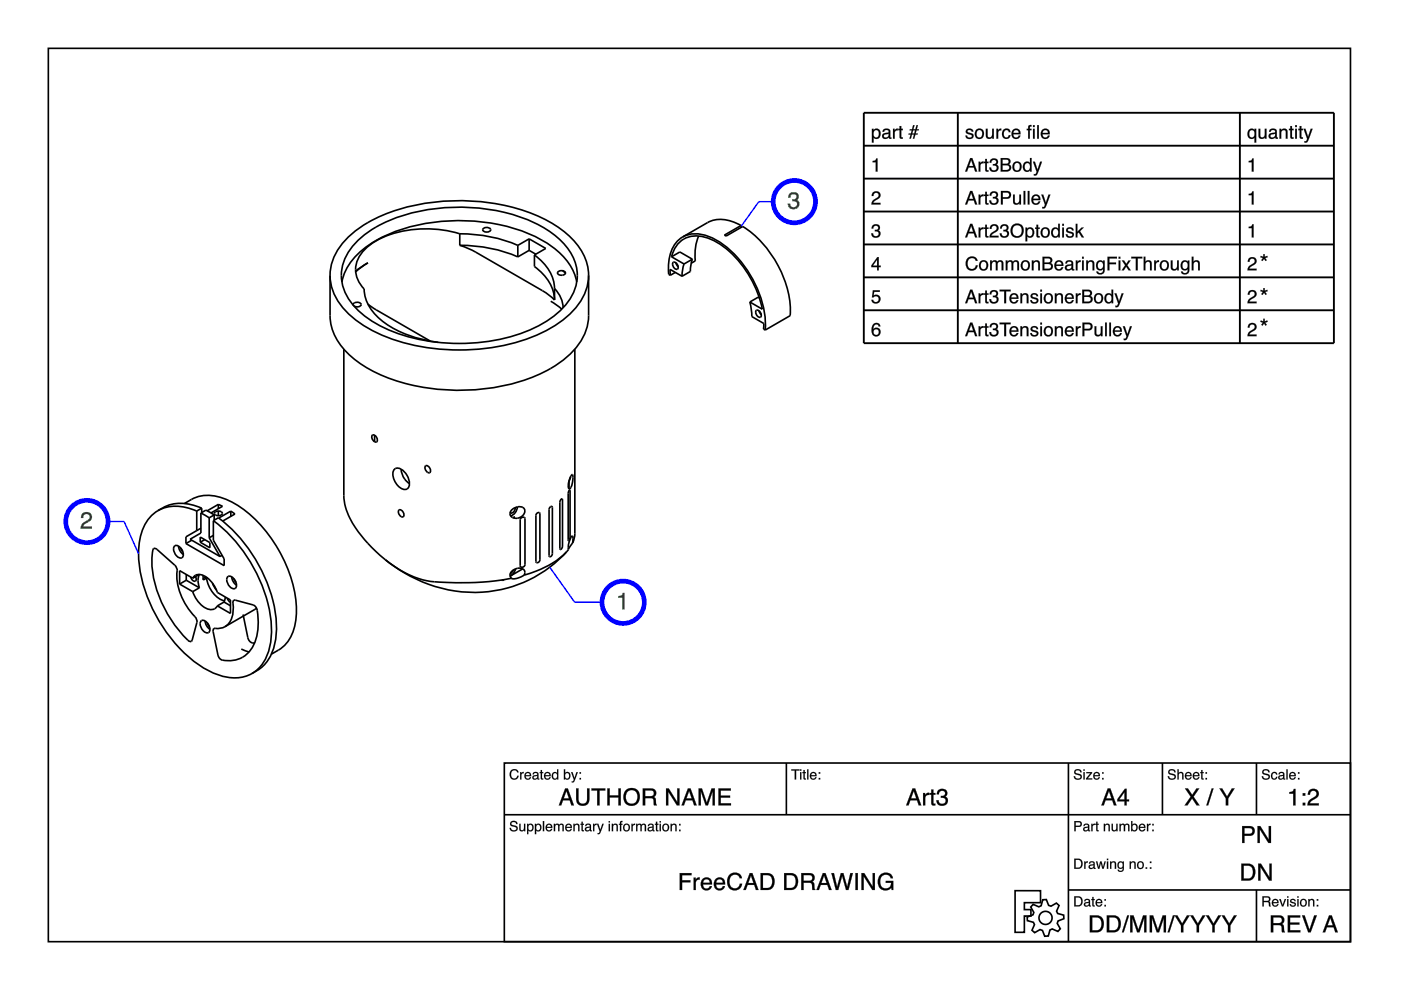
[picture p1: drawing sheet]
<svg xmlns="http://www.w3.org/2000/svg" width="297mm" height="210mm" viewBox="0 0 297 210" stroke-linecap="round" stroke-linejoin="round" font-family="sans-serif">
<g fill="none" stroke="#000" stroke-width=".35">
<path d="M10.2 10.3h276.1v189.4h-276.1zM75.4 57.5l2.6-1.8-2.6 1.9M75.7 51.2a28.1 28.1 0 0 1 16-6.9 38.6 38.6 0 0 1 23.4 3.9 14.1 14.1 0 0 1 7 7.9 9.6 9.6 0 0 1-3.1 9.6 29 29 0 0 1-17.1 6.9 38.2 38.2 0 0 1-22.2-4 13.4 13.4 0 0 1-7.2-8.9 9.8 9.8 0 0 1 3.2-8.5zM97.5 49.6a23.6 23.6 0 0 0-18.1 1.7 7.1 7.1 0 0 0-4 6.5l.6 1.8 1.2 1.7a9.6 9.6 0 0 0 5 7.6 25.3 25.3 0 0 0 10.7 3.7M97.5 49.6a30.9 30.9 0 0 1 12.3 2.4M97.5 49.6v2.4M97.5 52l3.4 1.5 14.6 8.4 2.1 1.7M97.5 52a30.9 30.9 0 0 1 12.3 2.5M102.4 48.5a1.03 1.03 0 0 1 1.6 .2 .98 .98 0 0 1-1.7 0zM109.8 52v2.5M112.2 50.6l3.5 2.1-2.4 1.4M112.2 50.6l-2.4 1.4"/>
<path d="M112.2 50.6v2.5M112.2 53.1l-2.4 1.4M112.2 53.1l1.4 .8M113.3 54.1v2.4a9.3 9.3 0 0 1 4.3 7.1M113.3 54.1a9.3 9.3 0 0 1 4.3 7.1M118.3 57.7l.7-.3a.6 .6 0 0 1 .8 .7 1.02 1.02 0 0 1-1.6-.2zM119.3 57.4l.6 .5M122.3 59.8a12.5 12.5 0 0 0-5.8-7.9 35.5 35.5 0 0 0-21.2-5.1 32.9 32.9 0 0 0-17.7 5.6 12.3 12.3 0 0 0-5.1 7.4M124.8 58.4v8.5a12.4 12.4 0 0 1-5.7 9.6 36.4 36.4 0 0 1-21 6.2 39.2 39.2 0 0 1-21.1-5.2 14.2 14.2 0 0 1-6.9-9.4l-.1-9.7M124.8 58.4a11.8 11.8 0 0 0-4.6-8.8 34.2 34.2 0 0 0-19.7-7 39.9 39.9 0 0 0-23.7 5.3 13.6 13.6 0 0 0-6.8 9.4v1.1M124.8 58.4a12.5 12.5 0 0 1-5.8 9.7 36.8 36.8 0 0 1-21.6 6.1 37.7 37.7 0 0 1-21.6-6.1 12.5 12.5 0 0 1-5.8-9.7M142.1 58.4v-1.3l2.5 1.5"/>
<path d="M142.4 54.4a5.4 5.4 0 0 1 7.5-4 19.4 19.4 0 0 1 10.3 10.7l.8 2.2 .6 2.3-2.6-1.6M142.4 54.4l1.7-1 2.7 1.6M142.4 54.4l2.6 1.6M142.7 55.7a.88 .88 0 0 1 .9 .3 .88 .88 0 0 1 0 1.1 1.03 1.03 0 0 1-.9-1.4zM143.2 57.8l-1.1 .6M143.3 55.7l.5 .8M144.7 50.2a6.9 6.9 0 0 0-3 5.8l.1 2.2 .3 .2M144.7 50.2a7.5 7.5 0 0 1 7.6 1 22.8 22.8 0 0 1 10 17.7l-.1 1.1M145 56l-.2 .9-.2 1.7M146.8 55l-.3 .9-.1 1.7-1.8 1M146.8 55l-1.8 1M148.1 50l-.4 1.4-.3 1.4v2.5l-.9 .5"/>
<path d="M157.1 47.8l-3.5 2 .3 .3 3.6-2.1a22.7 22.7 0 0 1 10.1 18.1l-.1 .8-5.3 3.1M157.1 47.8a7.3 7.3 0 0 0-7.1-.6l-5.3 3M157.1 47.8v.4M72.9 74v31a15.7 15.7 0 0 0 4.7 9.8l2.1 2.1 2 1.8M74.9 64.7a.91 .91 0 0 1 .8-.6 .91 .91 0 0 1 .9 .5 1.03 1.03 0 0 1-1.6 .2M78 64.5l1.8 1.2 11.4 6.6M116.8 63.9l2.3 1.6M117.6 61.2l1.2 1.7 .4 1.1 .2 1.3M117.6 61.2v2.4M121.9 74v39.2l-.2 1.1-.3 .8M159 64l.4 3.1 2.5 1.5v1.2l.3 .2M160.3 65.9a.88 .88 0 0 1 1 .3 .88 .88 0 0 1-.1 1 1.03 1.03 0 0 1-.9-1.3z"/>
<path d="M160.9 65.9l.5 .8M161 63.2l-.3-.2-1.7 1M79 92.2a.98 .98 0 0 1 .8 1.5 .96 .96 0 0 1-.8-1.5zM79.4 92.3v1.4M83.6 99.5a1.6 1.6 0 0 1 2.3 .7 3 3 0 0 1 .7 3.2 1.43 1.43 0 0 1-2.2-.4 3.1 3.1 0 0 1-.8-3.5zM85.1 99.5a3.9 3.9 0 0 0 1.7 3M90.3 98.7a.98 .98 0 0 1 .8 1.5 .96 .96 0 0 1-.8-1.5zM32.5 116.4l.3-.1 .5 .2 4 3.6a2.03 2.03 0 0 1 .2 1.8 13.6 13.6 0 0 0 4 9.1l.3 1-1.1 3.7-.1 .3-.5-.1a25.1 25.1 0 0 1-7.9-16.9zM33.5 108.3a9.2 9.2 0 0 0-4.1 7.8 30 30 0 0 0 7.7 20.2 20.8 20.8 0 0 0 10.9 7.3 7.9 7.9 0 0 0 5.4-.8M33.5 108.3a8.9 8.9 0 0 1 8.2 .1M36.9 115.9a1.07 1.07 0 0 1 1.7 .7 1.06 1.06 0 0 1-.3 1.7 1.93 1.93 0 0 1-1.4-2.4zM37.9 115.8l.2 .8 .8 1"/>
<path d="M38.3 116.2l.5 .8M38.6 116.6v.2M39.1 106.8a8.6 8.6 0 0 1 9.5-.6 27.9 27.9 0 0 1 13.3 17 17.1 17.1 0 0 1 0 11.3 7.8 7.8 0 0 1-4.4 4.2M40.7 114.5l-1.3 .7M41.7 108.4v4.1M42.5 113.9l2 1.1v1.1l-2-1.1zM42.6 112l-3.2 1.8v1.4M42.6 108.8l1-.6 1.8 1M42.6 108.8l1.8 1M42.6 108.8v4.2l-2.3 1.3 6.3 3.7M42.8 107.7a8.9 8.9 0 0 0-9.3 .6M42.8 107.7l-1.1 .7"/>
<path d="M42.8 107.7v1M43.4 114.4l-.9 .6M44.4 114l2.2 4M44.4 109.8v4.2M45.2 113.5l-.8 .5M45.2 110.4a31.9 31.9 0 0 1 12.3 22.1 12.1 12.1 0 0 1-2.5 9l-1.6 1.3M45.2 110.4l1.1-.6a31.9 31.9 0 0 1 12.3 22.1 12.1 12.1 0 0 1-2.5 9l-.8 .7-1.9 1.2M45.2 110.4v4.1l2.3 4v1.4l-8.1-4.7M45.4 109.2l-1 .6M45.4 109.2v1.1M45.6 108.6l.6-.2a.6 .6 0 0 1 .7 0 .6 .6 0 0 1 .1 .7l-.7 .2a.54 .54 0 0 1-.6-.1 .54 .54 0 0 1-.1-.6zM46.3 108.4v.9"/>
<path d="M46.3 106.9l.9 .4-2.5 1.5M46.3 106.9l-2.4 1.4M46.3 106.9v1M47.1 117.7l-.5 .3M48.9 108.4l.9 .6-2.6 1.5M48.9 108.4v1.1M48.9 108.4l-2.5 1.4M81.7 118.7l2.6 1.9a18.1 18.1 0 0 0 10.9 2.9 56.7 56.7 0 0 0 13.3-.9M84.6 108.1a.98 .98 0 0 1 .9 1.5 .96 .96 0 0 1-.9-1.5zM108.5 108.1a1.76 1.76 0 0 1 2.7-.1 1.71 1.71 0 0 1-1 1.7 1.71 1.71 0 0 1-2-.5l-.1-.5zM109 109.5v.4M109.3 107.6a.93 .93 0 0 1-1.1 1.1"/>
<path d="M109.7 107.5a2.08 2.08 0 0 1-1.4 1.9M110.4 109.9l.6-.2 .3 .3v9.7a.54 .54 0 0 1-.4 .5 .54 .54 0 0 1-.6-.2v-9.8zM110.8 107.6h.1M113.8 108.8l.4-.1 .3 .2v9.8a.46 .46 0 0 1-.3 .5 .46 .46 0 0 1-.6-.2v-9.7zM116.7 107.5l.3-.1 .1 .2-.1 10.1a.32 .32 0 0 1-.3 .3 .32 .32 0 0 1-.3-.2v-9.8zM119 105.8h.2l.1 .2v9.8a.46 .46 0 0 1-.1 .5 .46 .46 0 0 1-.5 .1v-9.9zM120.1 117a27.2 27.2 0 0 1-34.3 4.5l-4.1-2.8M120.1 117a19.9 19.9 0 0 1-9 4.9M120.6 102v1.6M120.8 103.9l.1 .2v9.8a.48 .48 0 0 1-.4 .7v-9.9zM121 101.1l-.4 .9M121.2 100.8l.1-.2a1.96 1.96 0 0 1 .1 1.8l-.3 .8-.3 .4a1.1 1.1 0 0 1-.2-1.4z"/>
<path d="M121.4 115.1a1.26 1.26 0 0 0-.1-1.4l-.4 .7-.4 1.1a1.56 1.56 0 0 1-.4 1.5M121.4 115.1l-.9 1.3M38.1 123.8l2.8 1.6M39.5 123l-1.4 .8M39.5 123l2.8 1.6M39.5 121.8v1.2M40.9 122.6a1.72 1.72 0 0 1 2.6-.4l1.3 1.2 .8 1 .5 1.2 2.8 1.6v2.9l-2.8-1.6M40.9 122.6l1.4-.8a3.8 3.8 0 0 0 0 2.8M40.9 122.6l-2.8-1.6v2.8M40.9 125.4a5.2 5.2 0 0 0 3.9 3.9l.7-.2 .6-.6M41.4 122.3a.61 .61 0 0 1-.1 .9l-.6-.3-.3-.6M42.3 124.6l-1.4 .8"/>
<path d="M42.6 131.7a1.07 1.07 0 0 1 1.6 .7 1.06 1.06 0 0 1-.2 1.8 1.93 1.93 0 0 1-1.4-2.5zM43.1 122v1l.7-.4M43.5 131.7l.4 1.2 .6 .5M43.7 122.3l-.6 .4M43.8 122.4v.2M43.8 122.6a5.9 5.9 0 0 0 3.8 4.8M43.9 132.1l.5 .7M45.1 123.6l.8 1.5M47.5 127.6l-1.4 .9M47.5 127.6l1.4 .8M47.8 126.6l-.3 1M48.2 126.8l.2 .6 .5 .3"/>
<path d="M48.2 122.4a1.07 1.07 0 0 1 1.6 .7 1.06 1.06 0 0 1-.2 1.7 1.93 1.93 0 0 1-1.4-2.4zM49.1 122.3l.2 .8 .9 1M49.6 122.7l.4 .8M49.6 127.3l4.1 1 .5 .4a2.91 2.91 0 0 1 .5 1.9 9.5 9.5 0 0 1-2.6 8.3 5.7 5.7 0 0 1-5.4 .9l-.5-.9-1-5a.52 .52 0 0 1 .3-.7 3.2 3.2 0 0 0 3.8-2.9l.1-2.7zM51.2 137.6l1.6 .6M51.5 130.3l1 4.9a1.36 1.36 0 0 0 1.5 1.2M54.4 129l-6.7 3.9M106.9 122.9l-.4 .2-.1-.1M108.4 122.6l.1 .1M108.5 122.6v.1M108.8 120.9l-.6 .7M109.3 120.6l-.3 .8-.9 .7"/>
<path d="M110.8 120.6l-2.6 1.6M111.1 121.9a1.03 1.03 0 0 0-.1-1.2 1.03 1.03 0 0 0-1.2-.2 1.49 1.49 0 0 0-1.5 1.9l.2 .2M111.1 121.9l-1.5 .7-1.1 .1M106.9 161.8h179.4v37.9h-179.4zM106.9 172.7h179.4M166.7 161.8v10.9M226.5 161.8v37.9M246.5 161.8v10.9M266.4 161.8v10.9M215.2 188.8l5.4 .1v2.5h-3.4v1.5h1.4v1.3h-1.4v3.5h-2zM219 191.7l1.3 .6 .4-.3 .4-1.2 .7-.1 .5 1.3 .5 .1 1.2-.6 .5 .5-.5 1.2 .2 .5 1.3 .3 .1 .8-1.3 .5-.1 .5 .6 1.1-.5 .6-1.2-.5-.5 .2-.3 1.3h-.8l-.5-1.2-.5-.2-1.1 .6-.6-.5 .5-1.2-.2-.5-1.3-.3v-.8l1.2-.4 .2-.5-.7-1.2zM226.5 188.7h59.8"/>
<path d="M266.4 188.7v11"/>
<circle cx="221.7" cy="194.6" r="1.39"/>
</g>
<g fill="#000">
<path d="M185 34.1l.5-.1 .3-.4h.3v2.8h-.4v-2h-.7zM264.8 34.1l.5-.1 .2-.4h.3v2.8h-.4v-2h-.6zM185.2 40.7a.91 .91 0 0 1 1.4 .3 .91 .91 0 0 1-.6 1.3l-.6 .3-.2 .4h1.5v.4h-1.9a1.57 1.57 0 0 1 1.2-1.5 .56 .56 0 0 0 .2-.7 .56 .56 0 0 0-.7-.3 .56 .56 0 0 0-.3 .7h-.4zM185.1 47.7a.83 .83 0 0 1 1.1-.1 .83 .83 0 0 1 .2 1.1l-.2 .2a.87 .87 0 0 1 .4 1.1 .87 .87 0 0 1-1.2 .4l-.4-.3-.2-.4-.1-.2h.4a.58 .58 0 0 0 .5 .7 .58 .58 0 0 0 .6-.6 .58 .58 0 0 0-.6-.6l-.1-.3a.51 .51 0 0 0 .7-.2 .51 .51 0 0 0-.3-.7 .51 .51 0 0 0-.7 .3v.4h-.4zM264.9 54.7a.91 .91 0 0 1 1.4 .2 .91 .91 0 0 1-.6 1.4l-.6 .3-.2 .4h1.5v.3h-1.9a1.57 1.57 0 0 1 1.2-1.5 .56 .56 0 0 0 .3-.7 .56 .56 0 0 0-.7-.3 .56 .56 0 0 0-.4 .7h-.3zM264.8 41.1l.5-.1 .2-.4h.3v2.8h-.4v-2h-.6zM264.8 48.1l.5-.1 .2-.4h.3v2.7h-.4v-1.9h-.6zM267.3 54.3l.6 .2v-.6h.2v.5l.6-.1 .1 .2-.6 .2 .4 .5-.3 .1-.3-.4-.3 .4-.3-.1 .4-.5-.6-.2zM185.1 61.5h1.4v.4h-1.2l-.1 .8a.95 .95 0 0 1 1.4 .4 .95 .95 0 0 1-.6 1.3 .95 .95 0 0 1-1.2-.8h.3a.62 .62 0 0 0 1 .3 .62 .62 0 0 0 0-1 .62 .62 0 0 0-.9 .2l-.3-.1zM264.9 61.7a.91 .91 0 0 1 1.4 .2 .91 .91 0 0 1-.6 1.3l-.6 .4-.2 .4h1.5v.3h-1.9a1.57 1.57 0 0 1 1.2-1.5 .56 .56 0 0 0 .3-.7 .56 .56 0 0 0-.7-.3 .56 .56 0 0 0-.4 .7h-.3zM264.9 68.6a.91 .91 0 0 1 1.4 .3 .91 .91 0 0 1-.6 1.3l-.6 .4-.2 .3h1.5v.4h-1.9a1.57 1.57 0 0 1 1.2-1.5 .56 .56 0 0 0 .3-.7 .56 .56 0 0 0-.7-.3 .56 .56 0 0 0-.4 .7h-.3zM267.3 61.5l.6 .1v-.5h.2v.5l.6-.1 .1 .2-.6 .2 .4 .5-.3 .1-.3-.4-.3 .4-.3-.1 .4-.5-.6-.2z"/>
<path d="M267.3 68l.6 .2v-.6h.2v.5l.6-.1 .1 .2-.6 .2 .4 .5-.3 .1-.3-.4-.3 .4-.3-.1 .4-.5-.6-.2z"/>
<path d="M185 34.1a.64 .64 0 0 0 .8-.5h.3v2.8h-.4v-2h-.7zM185 34.1v.3h.7v2h.4v-2.8h-.3a.58 .58 0 0 1-.8 .5z"/>
<path d="M185.4 27.7a.81 .81 0 0 0-.2 .9 .81 .81 0 0 0 .7 .5 .86 .86 0 0 0 .4-.8 .86 .86 0 0 0-.5-.7zM185.4 27.7a.52 .52 0 0 1 .9 .2 .73 .73 0 0 1 0 .9 .73 .73 0 0 1-.9 .2l-.2-.6zM184.8 27.3h.4v.3l.2-.2a.81 .81 0 0 1 1.3 .6 1 1 0 0 1-.2 1.1 1 1 0 0 1-1.1 .3l-.2-.2v1h-.4zM184.9 27.3v2.9h.3v-1a.73 .73 0 0 0 1.1 .1 1.12 1.12 0 0 0 .4-1.2 1.12 1.12 0 0 0-1.1-.8l-.4 .4v-.4zM187.4 28.7a.48 .48 0 0 0 .5 .5 .48 .48 0 0 0 .5-.6v-.3zM187.4 28.7l1-.4v.5l-.3 .3a.42 .42 0 0 1-.5 .1 .42 .42 0 0 1-.2-.5zM187.2 27.5a.92 .92 0 0 1 1.6 .3v1.3h.2v.3a.4 .4 0 0 1-.6-.3 .7 .7 0 0 1-1.1 .3 .7 .7 0 0 1 .2-1.2l.8-.1a.29 .29 0 0 0 .1-.3 .29 .29 0 0 0-.3-.2h-.4l-.2 .4h-.4zM187.3 27.6l-.2 .3h.3l.1-.2a.5 .5 0 0 1 .6-.2 .5 .5 0 0 1 .3 .5l-.7 .2a.66 .66 0 0 0-.5 1 .66 .66 0 0 0 1.1 0l.1-.1 .2 .3h.4v-.3h-.3v-1.3l-.2-.4a1.18 1.18 0 0 0-1.2 .2zM189.3 27.3h.4v.4l.3-.4h.4l-.1 .4a.52 .52 0 0 0-.6 .5v1.2h-.4zM189.3 27.3v2.1h.4v-1.2a.53 .53 0 0 1 .7-.6v-.3l-.5 .1-.2 .4v-.5zM190.7 26.7h.4v.6h.3v.3h-.3v1.4l.3 .1v.3a.52 .52 0 0 1-.7-.4v-1.4h-.3v-.3h.3zM190.7 26.7v.6h-.3v.3h.3v1.4a.48 .48 0 0 0 .7 .4v-.3h-.3v-.1v-1.4h.3v-.3h-.3v-.6zM193.6 26.5h.3l-.2 .9h.4l.2-.9h.3l-.2 .9h.5l-.1 .3-.5-.1-.2 .7h.5l-.1 .3-.4-.1-.2 .9h-.4l.3-.9h-.4l-.3 .9h-.3l.3-.9-.5 .1 .1-.3h.4l.2-.7-.5 .1 .1-.3h.5zM193.6 26.5l-.2 .9h-.5v.2h.4l-.2 .7h-.4l-.1 .2h.5l-.2 .9h.2l.2-.9h.5l-.2 .9h.2l.3-.9h.4l.1-.2h-.5l.2-.7h.5v-.2h-.4l.2-.9h-.3l-.2 .9h-.5l.3-.9zM193.6 27.6l-.2 .7h.4l.2-.7zM193.6 27.6h.5l-.2 .7h-.5z"/>
<path d="M185.4 27.7a.83 .83 0 0 0-.2 .9 .83 .83 0 0 0 .7 .5 .88 .88 0 0 0 .4-.8 .88 .88 0 0 0-.5-.7zM184.9 27.3h.3v.3a.84 .84 0 0 1 1-.3 .84 .84 0 0 1 .5 1 .88 .88 0 0 1-.4 1 .88 .88 0 0 1-1.1-.1v1h-.3zM187.4 28.7a.5 .5 0 0 0 .5 .5 .5 .5 0 0 0 .5-.6v-.3zM187.2 27.5a.9 .9 0 0 1 1.6 .3v1.3h.2v.3h-.4l-.2-.3a.7 .7 0 0 1-1 .3 .7 .7 0 0 1-.1-1.1l1.1-.3a.47 .47 0 0 0-.4-.5 .47 .47 0 0 0-.6 .4h-.3zM189.3 27.3h.4v.4l.3-.4h.4l-.1 .3a.54 .54 0 0 0-.6 .6v1.2h-.4zM190.7 26.7h.4v.6h.3v.3h-.3v1.4l.3 .1v.3a.5 .5 0 0 1-.7-.4v-1.4h-.3v-.3h.3zM193.6 26.5h.3l-.2 .9h.4l.2-.9h.3l-.2 .9h.4v.2h-.5l-.2 .7h.5l-.1 .2h-.4l-.3 .9h-.2l.2-.9h-.4l-.3 .9h-.3l.3-.9h-.5l.1-.2h.4l.2-.7h-.4v-.2h.5zM193.6 27.6l-.2 .7h.4l.2-.7z"/>
<path d="M205 27.4a.84 .84 0 0 1 1.4 .5h-.4a.44 .44 0 0 0-.4-.3 .44 .44 0 0 0-.5 .4l.2 .1a.89 .89 0 0 1 1.1 .9 .9 .9 0 0 1-.9 .5 .9 .9 0 0 1-.8-.8h.3a.51 .51 0 0 0 .6 .5 .51 .51 0 0 0 .4-.5v-.1a1.05 1.05 0 0 1-1.2-.9zM207.3 27.7a.78 .78 0 0 0-.3 1 .78 .78 0 0 0 1 .4 .79 .79 0 0 0 .3-1 .79 .79 0 0 0-1-.4zM206.9 27.6a1.06 1.06 0 0 1 1.8 .7 1.06 1.06 0 0 1-1.6 1l-.4-.6v-.6zM209 27.3h.4v1.4a.52 .52 0 0 0 .7 .4 .52 .52 0 0 0 .3-.8v-1h.3v2.1h-.3v-.3a.72 .72 0 0 1-.8 .3 .72 .72 0 0 1-.6-.7zM211.3 27.3h.3v.4l.4-.4h.3v.3a.54 .54 0 0 0-.7 .6v1.2h-.3zM212.7 27.6a.86 .86 0 0 1 .9-.3 .86 .86 0 0 1 .6 .7h-.3a.58 .58 0 0 0-.8-.4 .58 .58 0 0 0-.3 .8 .55 .55 0 0 0 .4 .7 .55 .55 0 0 0 .7-.4h.3a.94 .94 0 0 1-1.2 .7 .94 .94 0 0 1-.5-1.3zM214.7 27.6a.96 .96 0 0 1 1.2-.2 .96 .96 0 0 1 .5 1.1h-1.6a.59 .59 0 0 0 .5 .7 .59 .59 0 0 0 .7-.5h.3a.98 .98 0 0 1-1.2 .7 .98 .98 0 0 1-.6-1.3zM215 27.7l-.2 .5h1.2a.57 .57 0 0 0-.3-.6 .57 .57 0 0 0-.7 .1zM218.1 26.7l.6-.2v.3h-.3l-.1 .2v.3h.4v.3h-.4v1.8h-.3v-1.8h-.3v-.3h.3zM219 26.5h.4v.4h-.4zM219 27.3h.4v2.1h-.4zM219.9 26.5h.4v2.9h-.4zM220.9 27.6a.96 .96 0 0 1 1.2-.2 .96 .96 0 0 1 .5 1.1h-1.6a.59 .59 0 0 0 .5 .7 .59 .59 0 0 0 .7-.5h.3a.98 .98 0 0 1-1.2 .7 .98 .98 0 0 1-.6-1.3zM221.2 27.7l-.2 .5h1.2a.57 .57 0 0 0-.3-.6 .57 .57 0 0 0-.7 .1z"/>
<path d="M205 27.4a.86 .86 0 0 1 1.4 .5h-.4l-.1-.2a.46 .46 0 0 0-.7 .2l1 .5a.74 .74 0 0 1 0 .9 .74 .74 0 0 1-.9 .2l-.4-.2-.2-.6h.4v.3a.53 .53 0 0 0 .9-.3l-1.2-.5v-.5zM205 27.5a.64 .64 0 0 0-.1 .8 .64 .64 0 0 0 .8 .2l.3 .1a.48 .48 0 0 1-.3 .6 .48 .48 0 0 1-.7-.3v-.2h-.3a.84 .84 0 0 0 .9 .8 .84 .84 0 0 0 .8-.9l-.2-.2-1.1-.4a.46 .46 0 0 1 .5-.5 .46 .46 0 0 1 .4 .4h.4l-.4-.5-.5-.1zM207.3 27.7a.77 .77 0 0 0-.2 1 .77 .77 0 0 0 .9 .3l.2-.5v-.7l-.3-.2zM207.3 27.7a.81 .81 0 0 1 1 .4 .81 .81 0 0 1-.4 1.1 .84 .84 0 0 1-.9-.6 .84 .84 0 0 1 .3-.9zM206.9 27.6a1.08 1.08 0 0 1 1.8 .7 1.08 1.08 0 0 1-1.6 1.1l-.4-.7v-.6zM207 27.6a1.07 1.07 0 0 0-.2 1.4 1.07 1.07 0 0 0 1.4 .3 1.06 1.06 0 0 0 .3-1.5 1.06 1.06 0 0 0-1.5-.2zM209 27.3h.4v1.4a.51 .51 0 0 0 .7 .4 .51 .51 0 0 0 .2-.8v-1h.4v2.1h-.3v-.3l-.5 .4-.7-.2-.2-.4zM209 27.3l.1 1.4a.71 .71 0 0 0 .5 .7 .71 .71 0 0 0 .8-.4v.4h.3v-2.1h-.3l-.1 1.5a.47 .47 0 0 1-.5 .4 .47 .47 0 0 1-.4-.5v-1.4zM211.2 27.3h.4v.4l.4-.4h.3l-.1 .4a.52 .52 0 0 0-.6 .5v1.2h-.4zM211.3 27.3v2.1h.3v-1.2a.53 .53 0 0 1 .7-.6v-.3l-.5 .1-.2 .4v-.5zM212.7 27.5a.87 .87 0 0 1 .9-.3 .87 .87 0 0 1 .6 .8h-.3a.49 .49 0 0 0-.4-.4 .49 .49 0 0 0-.6 .3 .69 .69 0 0 0 0 .9 .69 .69 0 0 0 .8 .2l.2-.4h.3a.87 .87 0 0 1-.6 .9 .87 .87 0 0 1-.9-.3l-.3-.8zM212.7 27.6a1.06 1.06 0 0 0-.2 1.3 1.06 1.06 0 0 0 1.3 .5l.4-.7h-.3a.56 .56 0 0 1-.7 .5 .56 .56 0 0 1-.4-.8 .59 .59 0 0 1 .3-.8 .59 .59 0 0 1 .8 .4h.3a.82 .82 0 0 0-.6-.7 .82 .82 0 0 0-.9 .3zM214.7 27.6a.97 .97 0 0 1 1.5 0l.2 .9h-1.5a.59 .59 0 0 0 .3 .6 .59 .59 0 0 0 .7-.1l.1-.3h.4l-.3 .5-.4 .2a1.05 1.05 0 0 1-1.2-.4 1.05 1.05 0 0 1 .1-1.2zM214.7 27.6a1.06 1.06 0 0 0-.2 1.3 1.06 1.06 0 0 0 1.2 .5l.4-.2 .2-.4-.3-.1a.6 .6 0 0 1-.7 .5 .6 .6 0 0 1-.5-.8l1.6 .1-.1-.4a.89 .89 0 0 0-.6-.8 .89 .89 0 0 0-1 .3zM215 27.8l-.2 .4h1.2a.55 .55 0 0 0-.3-.6 .55 .55 0 0 0-.7 .2zM215 27.7l.6-.1 .3 .2 .1 .4h-1.2zM218 26.7l.7-.2v.3l-.3 .1v.2l-.1 .2h.4v.3h-.4l.1 1.8h-.4v-1.8h-.3v-.3h.3zM218.1 26.7l-.1 .6h-.3v.3h.3v1.8h.3v-1.8h.4v-.3h-.4v-.3l.1-.2h.3v-.3zM219 26.5h.4v.5h-.4zM219 26.5v.4h.4v-.4zM219 27.3h.4v2.1h-.4zM219 27.3v2.1h.4v-2.1zM219.9 26.5h.4v2.9h-.4zM219.9 26.5v2.9h.4v-2.9zM220.9 27.6a.97 .97 0 0 1 1.5 0l.2 .9h-1.5a.59 .59 0 0 0 .3 .6 .59 .59 0 0 0 .7-.1l.1-.3h.4l-.3 .5-.4 .2a1.05 1.05 0 0 1-1.2-.4 1.05 1.05 0 0 1 .1-1.2zM221 27.6a1.06 1.06 0 0 0-.3 1.3 1.06 1.06 0 0 0 1.2 .5l.4-.2 .2-.4-.3-.1a.6 .6 0 0 1-.7 .5 .6 .6 0 0 1-.5-.8l1.6 .1-.1-.4a.89 .89 0 0 0-.6-.8 .89 .89 0 0 0-.9 .3zM221.2 27.8l-.2 .4h1.2a.55 .55 0 0 0-.3-.6 .55 .55 0 0 0-.7 .2zM221.2 27.7l.6-.1 .3 .2 .1 .4h-1.2z"/>
<path d="M205.9 33.9l-.5 1.3h.9zM205.9 33.9l.5 1.3h-1zM205.7 33.5h.5l1 2.9h-.5l-.2-.9h-1.2l-.3 .9h-.4zM205.7 33.5l-1.1 2.9h.4l.3-.9h1.2l.3 .9h.4l-1.1-2.9zM207.5 34.3h.4v.4l.3-.4 .3-.1v.4a.52 .52 0 0 0-.6 .6v1.2h-.4zM207.5 34.3v2.1h.3v-1.2a.53 .53 0 0 1 .7-.6v-.3l-.5 .1-.2 .4v-.5zM208.9 33.7h.4l-.1 .6h.4v.3h-.4l.1 1.3 .3 .2v.3a.52 .52 0 0 1-.7-.4v-1.4h-.3v-.3h.3zM208.9 33.7v.6h-.3v.3h.3v1.4a.48 .48 0 0 0 .7 .4v-.3h-.3l-.1-.2v-1.3h.4v-.3h-.4v-.6zM210.1 33.7a.85 .85 0 0 1 1.2-.1 .85 .85 0 0 1 .2 1.2l-.3 .1a.7 .7 0 0 1 .4 1.1 .98 .98 0 0 1-1.1 .5 .98 .98 0 0 1-.7-1h.3a.54 .54 0 0 0 .8 .6 .54 .54 0 0 0 .1-.9l-.5-.1v-.3a.49 .49 0 0 0 .7-.3 .49 .49 0 0 0-.3-.6 .49 .49 0 0 0-.6 .2l-.1 .4h-.4zM210.1 33.8l-.3 .7h.4v-.4a.51 .51 0 0 1 .8-.2 .51 .51 0 0 1 0 .8l-.5 .1v.3a.61 .61 0 0 1 .8 .2 .61 .61 0 0 1-.2 .8 .61 .61 0 0 1-.8 0l-.2-.6h-.3a.91 .91 0 0 0 1.2 .9 .91 .91 0 0 0 .4-1.4l-.2-.1a.74 .74 0 0 0 .3-1 .74 .74 0 0 0-1.1-.3zM212.6 33.8v.9h.7a.45 .45 0 0 0 .5-.2 .45 .45 0 0 0-.2-.6zM212.5 33.8h.7a.48 .48 0 0 1 .7 .5 .48 .48 0 0 1-.6 .4h-.8zM212.6 35v1h1l.3-.2a.51 .51 0 0 0 0-.6 .51 .51 0 0 0-.6-.1zM212.5 35l1.2 .1a.52 .52 0 0 1 .3 .6 .52 .52 0 0 1-.6 .4h-.9zM212.2 33.5h1.2a.74 .74 0 0 1 .8 .3 .74 .74 0 0 1-.1 .9l-.2 .1a.73 .73 0 0 1 .3 1.2l-.5 .4h-1.5zM212.2 33.5v2.9h1.2a.83 .83 0 0 0 .8-.4 .83 .83 0 0 0 0-1l-.4-.2a.68 .68 0 0 0 .3-1l-.4-.2zM215.3 34.7a.77 .77 0 0 0-.3 .9 .77 .77 0 0 0 1 .4l.2-.5-.1-.7-.3-.2zM215.3 34.6a.81 .81 0 0 1 1 .5 .81 .81 0 0 1-.5 1 .84 .84 0 0 1-.8-.5 .84 .84 0 0 1 .3-1zM214.9 34.5a1.08 1.08 0 0 1 1.8 .8 1.08 1.08 0 0 1-1.6 1l-.4-.6v-.7zM214.9 34.6a1.07 1.07 0 0 0-.1 1.3 1.07 1.07 0 0 0 1.3 .4 1.06 1.06 0 0 0 .4-1.5 1.06 1.06 0 0 0-1.6-.2zM217.4 34.8a.74 .74 0 0 0-.1 .9 .74 .74 0 0 0 .8 .3 .75 .75 0 0 0 .3-.9 .75 .75 0 0 0-.9-.4zM217.4 34.7a.66 .66 0 0 1 .9 0 .66 .66 0 0 1 .1 .9 .61 .61 0 0 1-.7 .6 .61 .61 0 0 1-.5-.8zM217.3 34.4l.7-.1 .4 .3v-1.1h.3v2.9h-.3v-.3a.83 .83 0 0 1-.9 .3 .83 .83 0 0 1-.6-.7l.1-.9zM217.3 34.4a1.06 1.06 0 0 0-.4 1.3 1.06 1.06 0 0 0 1.2 .6l.3-.3v.4h.3v-2.9h-.3v1.1l-.4-.3zM219 34.3h.4l.6 1.7 .5-1.7h.5l-.5 1.2a2.84 2.84 0 0 1-.9 1.7h-.4v-.3h.3l.3-.5zM219 34.3l.8 2.1-.2 .5h-.4l.1 .3a.7 .7 0 0 0 .8-.8l.8-2.1h-.4l-.5 1.8-.6-1.8z"/>
<path d="M205.9 33.9l-.5 1.3h.9zM205.7 33.5h.4l1.1 2.9h-.4l-.3-.9h-1.2l-.3 .9h-.4zM207.5 34.3h.3v.4l.4-.4h.3v.3a.54 .54 0 0 0-.7 .6v1.2h-.3zM208.9 33.7h.3v.6h.4v.3h-.4v1.3l.4 .2v.3a.5 .5 0 0 1-.7-.4v-1.4h-.3v-.3h.3zM210.1 33.8a.83 .83 0 0 1 1.1-.1 .83 .83 0 0 1 .3 1l-.3 .2a.87 .87 0 0 1 .4 1.2 .87 .87 0 0 1-1.2 .3l-.4-.2-.2-.4v-.3h.3a.58 .58 0 0 0 .5 .7 .58 .58 0 0 0 .7-.5 .58 .58 0 0 0-.7-.6l-.1-.3a.51 .51 0 0 0 .7-.3 .51 .51 0 0 0-.3-.7 .51 .51 0 0 0-.6 .3l-.1 .4h-.4zM212.6 33.8v.9h.7a.46 .46 0 0 0 .6-.4 .46 .46 0 0 0-.7-.5zM212.6 35v1h.8a.52 .52 0 0 0 .6-.5 .52 .52 0 0 0-.7-.5zM212.2 33.5h1.2a.71 .71 0 0 1 .8 .5 .71 .71 0 0 1-.3 .8 .81 .81 0 0 1 .4 1 .81 .81 0 0 1-.9 .6h-1.2zM215.3 34.6a.78 .78 0 0 0-.3 1.1 .78 .78 0 0 0 1 .3 .79 .79 0 0 0 .2-1 .79 .79 0 0 0-.9-.4zM214.9 34.5a1.06 1.06 0 0 1 1.7 .8 1.06 1.06 0 0 1-1.5 1l-.4-.6v-.6zM217.4 34.8a.76 .76 0 0 0-.1 .9 .76 .76 0 0 0 .8 .4 .77 .77 0 0 0 .3-1 .77 .77 0 0 0-.9-.5zM217.3 34.4l.7-.1 .4 .3v-1.1h.3v2.9h-.3v-.3a.91 .91 0 0 1-1.2 .2 .91 .91 0 0 1-.3-1.2zM219 34.3h.4l.6 1.7 .5-1.7h.4l-.4 1.2a2.85 2.85 0 0 1-.9 1.7h-.4v-.3h.4l.2-.5z"/>
<path d="M264.7 34.1a.64 .64 0 0 0 .8-.5h.3v2.8h-.4v-2h-.7zM264.8 34.1v.3h.6v2h.4v-2.8h-.3a.58 .58 0 0 1-.7 .5z"/>
<path d="M265 27.8a.8 .8 0 0 0-.1 .9 .8 .8 0 0 0 .7 .4 .83 .83 0 0 0 .4-.9 .83 .83 0 0 0-.7-.6zM264.7 27.6a.76 .76 0 0 1 1.3 0v-.3h.3v2.9h-.3v-1a.91 .91 0 0 1-1.2 .1 .91 .91 0 0 1-.3-1.2zM266.8 27.3h.4v1.4a.52 .52 0 0 0 .7 .4 .52 .52 0 0 0 .3-.8v-1h.3v2.1h-.3v-.3a.72 .72 0 0 1-.8 .3 .72 .72 0 0 1-.6-.7zM269.4 28.7a.5 .5 0 0 0 .5 .5 .5 .5 0 0 0 .5-.6v-.3zM269.2 27.5a.9 .9 0 0 1 1.5 .3v1.3h.2v.3h-.4l-.1-.3a.7 .7 0 0 1-1.1 .3 .7 .7 0 0 1 0-1.1l1-.3a.47 .47 0 0 0-.4-.5 .47 .47 0 0 0-.5 .4h-.3zM271.3 27.3h.3v.3a.73 .73 0 0 1 .9-.3 .73 .73 0 0 1 .5 .8v1.3h-.4v-1.3a.52 .52 0 0 0-.6-.5 .52 .52 0 0 0-.4 .7v1.1h-.3zM273.6 26.7h.3v.6h.4v.3h-.4v1.4l.4 .1v.3a.5 .5 0 0 1-.7-.4v-1.4h-.3v-.3h.3zM274.6 27.3h.4v2.1h-.4zM274.6 26.5h.4v.4h-.4zM275.6 26.7h.3v.6h.3v.3h-.3v1.4l.3 .1v.3a.5 .5 0 0 1-.6-.4v-1.4h-.3v-.3h.3zM276.4 27.3h.4l.5 1.7 .6-1.7h.4l-.5 1.3a2.85 2.85 0 0 1-.8 1.6h-.4v-.3h.3l.3-.4z"/>
<path d="M265 27.8a.78 .78 0 0 0-.1 .8 .78 .78 0 0 0 .7 .5l.3-.3a.68 .68 0 0 0 0-.9 .68 .68 0 0 0-.9-.1zM265 27.8l.4-.2 .5 .3a.82 .82 0 0 1 .1 .8 .82 .82 0 0 1-.8 .4l-.4-.5zM264.7 27.6l.7-.4 .4 .2 .2 .2v-.3h.3v2.9h-.3v-1a.93 .93 0 0 1-1.2 .1 .93 .93 0 0 1-.3-1.2zM264.8 27.6a1.04 1.04 0 0 0-.3 1.3 1.04 1.04 0 0 0 1.2 .5l.3-.3v1.1h.3v-2.9h-.3v.3a.73 .73 0 0 0-1.2 0zM266.8 27.3h.4v1.4a.51 .51 0 0 0 .7 .4 .51 .51 0 0 0 .2-.8v-1h.4v2.1h-.3v-.3l-.5 .4-.6-.2-.3-.4zM266.8 27.3l.1 1.4a.71 .71 0 0 0 .5 .7 .71 .71 0 0 0 .8-.4v.4h.3v-2.1h-.3l-.1 1.5a.47 .47 0 0 1-.5 .4 .47 .47 0 0 1-.4-.5v-1.4zM269.4 28.7a.48 .48 0 0 0 .5 .5 .48 .48 0 0 0 .4-.6l.1-.3zM269.4 28.7l1-.4-.1 .5-.2 .3a.42 .42 0 0 1-.6 .1 .42 .42 0 0 1-.1-.5zM269.2 27.5a.92 .92 0 0 1 1.5 .3v1.3h.3l-.1 .3a.4 .4 0 0 1-.5-.3 .7 .7 0 0 1-1.2 .3 .7 .7 0 0 1 .2-1.2l.9-.1a.29 .29 0 0 0 0-.3 .29 .29 0 0 0-.2-.2h-.5l-.2 .4h-.3zM269.2 27.6l-.1 .3h.3l.1-.2a.5 .5 0 0 1 .5-.2 .5 .5 0 0 1 .4 .5l-.8 .2a.66 .66 0 0 0-.5 1 .66 .66 0 0 0 1.1 0l.2-.1 .1 .3h.4v-.3h-.2v-1.3l-.2-.4a1.18 1.18 0 0 0-1.3 .2zM271.3 27.3h.3v.3a.79 .79 0 0 1 1.3 0l.1 1.8h-.4v-1.3a.5 .5 0 0 0-.6-.5 .5 .5 0 0 0-.3 .7v1.1h-.4zM271.3 27.3v2.1h.3l.1-1.5 .5-.3 .3 .1 .1 .2v1.5h.4v-1.3a.72 .72 0 0 0-.6-.8 .72 .72 0 0 0-.8 .4v-.4zM273.5 26.7h.4v.6h.4v.3h-.4v1.4l.4 .1v.3a.52 .52 0 0 1-.8-.4l.1-1.4h-.3v-.3h.3zM273.6 26.7v.6h-.3v.3h.3v1.4a.48 .48 0 0 0 .6 .4l.1-.3h-.3l-.1-.1v-1.4h.4v-.3h-.4v-.6zM274.6 27.3h.4v2.1h-.4zM274.6 27.3v2.1h.4v-2.1zM274.6 26.5h.4v.5h-.4zM274.6 26.5v.4h.4v-.4zM275.5 26.7h.4v.6h.4v.3h-.4v1.4l.4 .1v.3a.52 .52 0 0 1-.8-.4l.1-1.4h-.3v-.3h.3zM275.6 26.7v.6h-.3v.3h.3v1.4a.48 .48 0 0 0 .6 .4v-.3h-.2l-.1-.1v-1.4h.3v-.3h-.3v-.6zM276.4 27.3h.4l.5 1.7 .6-1.7h.4l-.4 1.3a2.84 2.84 0 0 1-.9 1.7l-.4-.1v-.3h.3l.3-.4zM276.4 27.3l.8 2.2-.3 .4h-.3v.3a.7 .7 0 0 0 .9-.7l.8-2.2h-.4l-.6 1.8-.5-1.8z"/>
<path d="M185.1 40.8a.92 .92 0 0 1 1.3-.1 .92 .92 0 0 1 .1 1.3l-1.1 .7-.2 .3h1.5v.4h-1.9a1.29 1.29 0 0 1 1-1.4 .57 .57 0 0 0 .4-.8 .57 .57 0 0 0-.9 0l-.1 .4h-.4zM185.2 40.8l-.4 .8h.4a.57 .57 0 0 1 .7-.7 .57 .57 0 0 1 .3 .9l-1.2 .8-.2 .8h1.9v-.4h-1.6l.3-.4 .6-.3a.89 .89 0 0 0 .6-1.3 .89 .89 0 0 0-1.4-.2z"/>
<path d="M185.1 47.7a.85 .85 0 0 1 1.1-.1 .85 .85 0 0 1 .3 1.1l-.3 .2a.7 .7 0 0 1 .4 1.1 .98 .98 0 0 1-1.2 .5 .98 .98 0 0 1-.7-1h.4a.54 .54 0 0 0 .8 .5 .54 .54 0 0 0 .1-.9h-.5v-.4a.49 .49 0 0 0 .6-.2 .49 .49 0 0 0-.2-.7 .49 .49 0 0 0-.6 .3l-.1 .4h-.4zM185.1 47.7l-.3 .8h.4v-.4a.51 .51 0 0 1 .8-.2 .51 .51 0 0 1 0 .8h-.5v.3a.61 .61 0 0 1 .8 .3 .61 .61 0 0 1-.2 .8 .61 .61 0 0 1-.8-.1l-.2-.5h-.3a.91 .91 0 0 0 1.1 .9 .91 .91 0 0 0 .5-1.4l-.2-.1a.74 .74 0 0 0 .2-1.1 .74 .74 0 0 0-1-.2z"/>
<path d="M185.9 55.1l-.8 1.2h.9zM186 55v1.3h-1zM186 54.5h.3v1.8h.4v.3h-.4v.7h-.4l.1-.7h-1.3v-.3zM186 54.5l-1.3 1.8v.3h1.3v.7h.3v-.7h.4v-.3h-.4v-1.8z"/>
<path d="M186 55.1l-.9 1.2h.9zM186 54.5h.3v1.8h.4v.3h-.4v.7h-.3v-.7h-1.3v-.3z"/>
<path d="M205.9 40.9l-.5 1.3h.9zM205.9 40.9l.5 1.3h-1zM205.7 40.5h.5l1 2.9h-.5l-.2-.9h-1.2l-.3 .9h-.4zM205.7 40.5l-1.1 2.9h.4l.3-.9h1.2l.3 .9h.4l-1.1-2.9zM207.5 41.2h.4v.4l.3-.4h.3v.4a.52 .52 0 0 0-.6 .6v1.2h-.4zM207.5 41.3v2.1h.3v-1.2a.53 .53 0 0 1 .7-.6v-.4l-.5 .2-.2 .3v-.4zM208.9 40.7h.4l-.1 .6 .4-.1v.4h-.4l.1 1.3 .3 .2v.3a.52 .52 0 0 1-.7-.5v-1.3h-.3v-.4l.3 .1zM208.9 40.7v.6h-.3v.3l.3-.1v1.4a.48 .48 0 0 0 .7 .4v-.2h-.3l-.1-.2v-1.4l.4 .1v-.3h-.4v-.6zM210.1 40.7a.85 .85 0 0 1 1.2-.1 .85 .85 0 0 1 .2 1.1l-.3 .2a.7 .7 0 0 1 .4 1.1 .98 .98 0 0 1-1.1 .5 .98 .98 0 0 1-.7-1h.3a.54 .54 0 0 0 .8 .6 .54 .54 0 0 0 .1-1h-.5v-.4a.49 .49 0 0 0 .7-.2 .49 .49 0 0 0-.3-.6 .49 .49 0 0 0-.6 .2l-.1 .4h-.4zM210.1 40.7l-.3 .8h.4v-.4a.51 .51 0 0 1 .8-.2 .51 .51 0 0 1 0 .8l-.5 .1v.3a.61 .61 0 0 1 .8 .2 .61 .61 0 0 1-.2 .8 .61 .61 0 0 1-.8-.1l-.2-.5h-.3a.91 .91 0 0 0 1.2 .9 .91 .91 0 0 0 .4-1.4l-.2-.1a.74 .74 0 0 0 .3-1.1 .74 .74 0 0 0-1.1-.2zM212.2 40.5h1.3a.85 .85 0 0 1 .9 .8 .85 .85 0 0 1-.9 .9l-.9-.1v1.3h-.4zM212.2 40.5v2.9h.4v-1.3a1.59 1.59 0 0 0 1.5-.2 .82 .82 0 0 0 .2-.9 .82 .82 0 0 0-.8-.5zM212.6 40.8v1h.8a.5 .5 0 0 0 .5-.3 .5 .5 0 0 0-.2-.6zM212.6 40.8h.8a.52 .52 0 0 1 .6 .5 .52 .52 0 0 1-.6 .5h-.8zM214.8 41.2h.4v1.5a.51 .51 0 0 0 .6 .3 .51 .51 0 0 0 .3-.7v-1.1h.4v2.2h-.4v-.4l-.4 .4-.7-.1-.2-.4zM214.8 41.3v1.4a.71 .71 0 0 0 .6 .7 .71 .71 0 0 0 .8-.4l-.1 .4h.4v-2.1h-.4l-.1 1.5a.47 .47 0 0 1-.5 .3 .47 .47 0 0 1-.4-.4v-1.4zM217 40.5h.4v2.9h-.4zM217 40.5v2.9h.4v-2.9zM217.9 40.5h.4v2.9h-.4zM217.9 40.5v2.9h.4v-2.9zM218.9 41.5a.97 .97 0 0 1 1.5 .1l.2 .8h-1.5a.59 .59 0 0 0 .3 .6 .59 .59 0 0 0 .7-.1l.1-.2h.4l-.3 .5-.4 .2a1.05 1.05 0 0 1-1.2-.4 1.05 1.05 0 0 1 .1-1.2zM219 41.5a1.06 1.06 0 0 0-.3 1.3 1.06 1.06 0 0 0 1.2 .6l.4-.2 .2-.5h-.3a.6 .6 0 0 1-.7 .4 .6 .6 0 0 1-.5-.7h1.6l-.1-.3a.89 .89 0 0 0-.6-.8 .89 .89 0 0 0-.9 .2zM219.2 41.7l-.1 .4h1.1a.55 .55 0 0 0-.3-.5 .55 .55 0 0 0-.7 .1zM219.2 41.7l.6-.2 .3 .3 .1 .4h-1.2zM220.8 41.2h.4l.5 1.8 .6-1.8h.4l-.4 1.3a2.84 2.84 0 0 1-.9 1.7h-.4v-.4l.3 .1 .3-.5zM220.8 41.3l.8 2.1-.3 .5h-.3v.3a.7 .7 0 0 0 .9-.8l.8-2.1h-.4l-.6 1.7-.5-1.7z"/>
<path d="M205.9 47.9l-.5 1.3h.9zM205.9 47.8l.5 1.4h-1zM205.7 47.5h.5l1 2.9h-.5l-.2-.9h-1.2l-.3 .9h-.4zM205.7 47.5l-1.1 2.8h.4l.3-.8h1.2l.3 .8h.4l-1.1-2.8zM207.5 48.2h.4v.4l.3-.4h.3v.4a.52 .52 0 0 0-.6 .5v1.3h-.4zM207.5 48.2v2.1h.3v-1.2a.53 .53 0 0 1 .7-.5v-.4l-.5 .2-.2 .3v-.5zM208.9 47.6h.4l-.1 .6h.4v.4l-.4-.1 .1 1.4 .3 .1v.4a.52 .52 0 0 1-.7-.5v-1.4l-.3 .1v-.4h.3zM208.9 47.7v.6l-.3-.1v.3h.3v1.4a.48 .48 0 0 0 .7 .4v-.2h-.3l-.1-.2v-1.4h.4v-.3l-.4 .1v-.6zM210.1 47.7a.92 .92 0 0 1 1.3 0 .92 .92 0 0 1 .1 1.3l-1.1 .6-.2 .4h1.5v.4h-1.9a1.29 1.29 0 0 1 1-1.4 .57 .57 0 0 0 .5-.9 .57 .57 0 0 0-1 0l-.1 .5h-.4zM210.2 47.7l-.3 .8h.3a.57 .57 0 0 1 .7-.7 .57 .57 0 0 1 .3 1l-1.1 .7-.3 .8h1.9v-.3h-1.5l.2-.4 .6-.3a.89 .89 0 0 0 .6-1.3 .89 .89 0 0 0-1.4-.3zM212.3 47.7a.85 .85 0 0 1 1.2-.1 .85 .85 0 0 1 .2 1.1l-.2 .2a.7 .7 0 0 1 .3 1.1 .98 .98 0 0 1-1.1 .5 .98 .98 0 0 1-.7-1h.4a.54 .54 0 0 0 .7 .5 .54 .54 0 0 0 .1-.9h-.5v-.4a.49 .49 0 0 0 .7-.2 .49 .49 0 0 0-.3-.7 .49 .49 0 0 0-.6 .3l-.1 .4h-.4zM212.4 47.7l-.4 .8h.4l.1-.4a.51 .51 0 0 1 .7-.2 .51 .51 0 0 1 0 .8h-.5v.3a.61 .61 0 0 1 .8 .3 .61 .61 0 0 1-.1 .8 .61 .61 0 0 1-.9-.1l-.2-.5h-.3a.91 .91 0 0 0 1.2 .9 .91 .91 0 0 0 .4-1.4l-.2-.1a.74 .74 0 0 0 .3-1.1 .74 .74 0 0 0-1.1-.2zM214.7 47.7l.6-.3h.7l.8 .5a1.88 1.88 0 0 1-.1 2 1.49 1.49 0 0 1-2.1 .1 1.49 1.49 0 0 1-.1-2.1zM214.5 47.9a1.96 1.96 0 0 0 .1 2.1 1.47 1.47 0 0 0 2.4-.9 1.47 1.47 0 0 0-2-1.6zM215 48.1a1.13 1.13 0 0 0-.2 1.4 1.13 1.13 0 0 0 1.4 .4 1.14 1.14 0 0 0 .4-1.5 1.14 1.14 0 0 0-1.4-.5zM214.9 48a1.15 1.15 0 0 1 1.8 .5 1.15 1.15 0 0 1-1 1.6 1.24 1.24 0 0 1-.8-2.1zM218 48.7a.81 .81 0 0 0-.2 .8 .81 .81 0 0 0 .7 .6 .86 .86 0 0 0 .4-.9 .86 .86 0 0 0-.6-.7zM217.9 48.7a.52 .52 0 0 1 .9 .1 .73 .73 0 0 1 0 1 .73 .73 0 0 1-.9 .2l-.2-.6zM217.4 48.2h.4v.3l.2-.2a.81 .81 0 0 1 1.3 .6 1 1 0 0 1-.2 1.2 1 1 0 0 1-1.1 .2l-.2-.2v1.1h-.4zM217.4 48.3v2.9h.4v-1.1a.73 .73 0 0 0 1.1 .1 1.12 1.12 0 0 0 .3-1.2 1.12 1.12 0 0 0-1-.8l-.4 .4v-.3zM219.7 47.6h.4v.6h.4v.4l-.4-.1v1.4l.4 .1-.1 .4a.52 .52 0 0 1-.7-.5v-1.4l-.3 .1v-.4h.3zM219.7 47.7l.1 .6-.3-.1v.3h.3v1.4a.48 .48 0 0 0 .6 .4v-.2h-.2l-.1-.2v-1.4h.3v-.3l-.3 .1v-.6zM221.3 48.6a.77 .77 0 0 0-.3 1 .77 .77 0 0 0 1 .4l.2-.5-.1-.7-.3-.3zM221.3 48.6a.81 .81 0 0 1 1 .5 .81 .81 0 0 1-.5 1 .84 .84 0 0 1-.8-.5 .84 .84 0 0 1 .3-1zM220.9 48.5a1.08 1.08 0 0 1 1.7 .7 1.08 1.08 0 0 1-1.5 1.1l-.5-.7 .1-.6zM220.9 48.5a1.07 1.07 0 0 0-.1 1.4 1.07 1.07 0 0 0 1.3 .3 1.06 1.06 0 0 0 .4-1.5 1.06 1.06 0 0 0-1.6-.2zM223.4 48.7a.74 .74 0 0 0-.1 .9 .74 .74 0 0 0 .8 .4 .75 .75 0 0 0 .3-.9 .75 .75 0 0 0-.9-.5zM223.4 48.7a.66 .66 0 0 1 .8 0 .66 .66 0 0 1 .2 .8 .61 .61 0 0 1-.7 .6 .61 .61 0 0 1-.5-.8zM223.2 48.3l.8-.1 .4 .3-.1-1.1h.4v3h-.3v-.4a.83 .83 0 0 1-.9 .4 .83 .83 0 0 1-.6-.8v-.8zM223.3 48.4a1.06 1.06 0 0 0-.4 1.3 1.06 1.06 0 0 0 1.2 .6l.3-.3v.3h.3v-2.8h-.3v1.1l-.4-.3zM225.2 48.2h.4v2.2h-.4zM225.2 48.3v2h.4v-2zM225.2 47.5h.4v.4h-.4zM225.2 47.5v.4h.4v-.4zM226.2 48.4a.86 .86 0 0 1 1.4 .5h-.3l-.1-.3a.46 .46 0 0 0-.8 .3l1.1 .4a.74 .74 0 0 1 0 1 .74 .74 0 0 1-.9 .1l-.4-.2-.2-.5h.3l.1 .2a.53 .53 0 0 0 .9-.2l-1.2-.5-.1-.5zM226.3 48.4a.64 .64 0 0 0-.1 .8 .64 .64 0 0 0 .7 .2l.3 .1a.48 .48 0 0 1-.3 .7 .48 .48 0 0 1-.6-.4v-.1h-.3a.84 .84 0 0 0 .9 .7 .84 .84 0 0 0 .8-.8l-.2-.3-1.1-.4a.46 .46 0 0 1 .4-.4 .46 .46 0 0 1 .5 .3h.3l-.3-.5-.5-.1zM228.1 47.5h.3v1.6l.9-.9h.5l-.8 .8 .9 1.4h-.5l-.7-1.1-.3 .2v.9h-.3zM228.1 47.5v2.8h.3v-.8l.3-.2 .7 1h.4l-.9-1.3 .9-.8h-.5l-.9 1v-1.7z"/>
<path d="M205.9 40.9l-.5 1.3h.9zM205.7 40.5h.4l1.1 2.9h-.4l-.3-.9h-1.2l-.3 .9h-.4zM207.5 41.3h.3v.3l.4-.3 .3-.1v.4a.54 .54 0 0 0-.7 .6v1.2h-.3zM208.9 40.7h.3v.6h.4v.3h-.4v1.3l.4 .2v.3a.5 .5 0 0 1-.7-.5v-1.3h-.3v-.3h.3zM210.1 40.7a.83 .83 0 0 1 1.1-.1 .83 .83 0 0 1 .3 1.1l-.3 .2a.87 .87 0 0 1 .4 1.2 .87 .87 0 0 1-1.2 .3l-.4-.2-.2-.5v-.2h.3a.58 .58 0 0 0 .5 .7 .58 .58 0 0 0 .7-.6 .58 .58 0 0 0-.7-.5l-.1-.3a.51 .51 0 0 0 .7-.3 .51 .51 0 0 0-.3-.7 .51 .51 0 0 0-.6 .3l-.1 .4h-.4zM212.2 40.5h1.3a.83 .83 0 0 1 .9 .8 .83 .83 0 0 1-.9 .8h-.9v1.3h-.4zM212.6 40.8v1h.8a.5 .5 0 0 0 .6-.5 .5 .5 0 0 0-.6-.5zM214.8 41.3h.3v1.4a.52 .52 0 0 0 .7 .3 .52 .52 0 0 0 .3-.7v-1h.4v2.1h-.4v-.4a.72 .72 0 0 1-.8 .4 .72 .72 0 0 1-.5-.7zM217 40.5h.4v2.9h-.4zM217.9 40.5h.4v2.9h-.4zM218.9 41.5a.96 .96 0 0 1 1.2-.2 .96 .96 0 0 1 .5 1.1h-1.6a.59 .59 0 0 0 .5 .7 .59 .59 0 0 0 .7-.4h.3a.98 .98 0 0 1-1.2 .7 .98 .98 0 0 1-.6-1.4zM219.2 41.7l-.1 .4h1.1a.57 .57 0 0 0-.3-.5 .57 .57 0 0 0-.7 .1zM220.8 41.3h.4l.5 1.7 .6-1.7h.4l-.5 1.2a2.85 2.85 0 0 1-.8 1.7h-.4v-.3h.3l.3-.5z"/>
<path d="M205.9 47.9l-.5 1.3h.9zM205.7 47.5h.4l1.1 2.8h-.4l-.3-.8h-1.2l-.3 .8h-.4zM207.5 48.2h.3v.4l.4-.4h.3v.4a.54 .54 0 0 0-.7 .5v1.2h-.3zM208.9 47.7h.3v.5h.4v.3h-.4v1.4l.4 .2v.2a.5 .5 0 0 1-.7-.4v-1.4h-.3v-.3h.3zM210.2 47.7a.91 .91 0 0 1 1.4 .3 .91 .91 0 0 1-.6 1.3l-.6 .3-.2 .4h1.5v.3h-1.9a1.57 1.57 0 0 1 1.2-1.4 .56 .56 0 0 0 .3-.8 .56 .56 0 0 0-.7-.2 .56 .56 0 0 0-.4 .6h-.3zM212.4 47.7a.83 .83 0 0 1 1.1-.1 .83 .83 0 0 1 .2 1.1l-.2 .2a.87 .87 0 0 1 .3 1.1 .87 .87 0 0 1-1.2 .4l-.4-.3-.2-.4v-.2h.3a.58 .58 0 0 0 .5 .7 .58 .58 0 0 0 .7-.6 .58 .58 0 0 0-.7-.6l-.1-.3a.51 .51 0 0 0 .7-.2 .51 .51 0 0 0-.3-.7 .51 .51 0 0 0-.6 .3l-.1 .4h-.4zM214.8 47.7a1.46 1.46 0 0 1 1.9 .3 1.46 1.46 0 0 1-.1 2 1.46 1.46 0 0 1-2 0 1.8 1.8 0 0 1 .2-2.3zM214.9 48a1.15 1.15 0 0 0-.1 1.5 1.15 1.15 0 0 0 1.4 .4 1.16 1.16 0 0 0 .4-1.5 1.16 1.16 0 0 0-1.5-.5zM218 48.7a.83 .83 0 0 0-.2 .8 .83 .83 0 0 0 .7 .6 .88 .88 0 0 0 .4-.9 .88 .88 0 0 0-.6-.7zM217.4 48.3h.4v.2a.84 .84 0 0 1 1-.2 .84 .84 0 0 1 .5 .9 .88 .88 0 0 1-.4 1.1 .88 .88 0 0 1-1.1-.2v1.1h-.4zM219.7 47.7h.4v.5h.3v.3h-.3v1.4l.3 .2v.2a.5 .5 0 0 1-.7-.4v-1.4h-.2v-.3h.2zM221.3 48.6a.78 .78 0 0 0-.3 1 .78 .78 0 0 0 1 .4 .79 .79 0 0 0 .2-1 .79 .79 0 0 0-.9-.4zM220.9 48.5a1.06 1.06 0 0 1 1.7 .7 1.06 1.06 0 0 1-1.5 1.1l-.4-.7v-.6zM223.4 48.7a.76 .76 0 0 0-.2 .9 .76 .76 0 0 0 .9 .4 .77 .77 0 0 0 .3-1 .77 .77 0 0 0-.9-.4zM223.3 48.4l.7-.2 .4 .3v-1h.3v2.8h-.3v-.3a.91 .91 0 0 1-1.2 .2 .91 .91 0 0 1-.3-1.2zM225.2 48.3h.4v2h-.4zM225.2 47.5h.4v.4h-.4zM226.2 48.4a.84 .84 0 0 1 1.4 .4h-.3a.44 .44 0 0 0-.5-.3 .44 .44 0 0 0-.4 .4l.2 .1a.89 .89 0 0 1 1.1 .9 .9 .9 0 0 1-1 .5 .9 .9 0 0 1-.7-.7h.3a.51 .51 0 0 0 .5 .4 .51 .51 0 0 0 .5-.4l-.1-.1a1.05 1.05 0 0 1-1.1-.9zM228.1 47.5h.3v1.6l.9-.9h.5l-.8 .8 .8 1.3h-.4l-.7-1-.3 .2v.8h-.3z"/>
<path d="M205.1 54.8a1.24 1.24 0 0 1 1.2-.4 1.24 1.24 0 0 1 1 .9h-.4a.92 .92 0 0 0-1.2-.5 .92 .92 0 0 0-.6 1.1 .9 .9 0 0 0 .7 1.1 .9 .9 0 0 0 1.1-.7h.4a1.32 1.32 0 0 1-1.7 1 1.32 1.32 0 0 1-.8-1.8zM208.2 55.6a.78 .78 0 0 0-.3 1 .78 .78 0 0 0 1 .4 .79 .79 0 0 0 .2-1 .79 .79 0 0 0-.9-.4zM207.8 55.5a1.06 1.06 0 0 1 1.8 .7 1.06 1.06 0 0 1-1.6 1.1l-.4-.7v-.6zM209.9 55.2h.4v.3a.68 .68 0 0 1 1.1 0 .69 .69 0 0 1 .9-.3 .69 .69 0 0 1 .4 .7v1.4h-.3v-1.4a.45 .45 0 0 0-.6-.4 .45 .45 0 0 0-.3 .6v1.2h-.4v-1.4a.47 .47 0 0 0-.6-.4 .47 .47 0 0 0-.2 .7v1.1h-.4zM213.2 55.2h.4v.3a.68 .68 0 0 1 1.2 0 .69 .69 0 0 1 .8-.3 .69 .69 0 0 1 .5 .7v1.4h-.4v-1.4a.45 .45 0 0 0-.6-.4 .45 .45 0 0 0-.3 .6v1.2h-.3v-1.4a.47 .47 0 0 0-.6-.4 .47 .47 0 0 0-.3 .7v1.1h-.4zM217 55.6a.78 .78 0 0 0-.2 1 .78 .78 0 0 0 1 .4 .79 .79 0 0 0 .2-1 .79 .79 0 0 0-1-.4zM216.7 55.5a1.06 1.06 0 0 1 1.7 .7 1.06 1.06 0 0 1-1.5 1.1l-.4-.7v-.6zM218.8 55.2h.3v.3a.73 .73 0 0 1 .9-.3 .73 .73 0 0 1 .5 .8v1.3h-.4v-1.3a.52 .52 0 0 0-.6-.5 .52 .52 0 0 0-.4 .7v1.1h-.3zM221.4 54.8v.9h.7a.46 .46 0 0 0 .6-.5 .46 .46 0 0 0-.6-.4zM221.4 56v1h.9a.52 .52 0 0 0 .6-.6 .52 .52 0 0 0-.7-.4zM221 54.5h1.3a.71 .71 0 0 1 .8 .4 .71 .71 0 0 1-.4 .9 .81 .81 0 0 1 .5 1 .81 .81 0 0 1-1 .5h-1.2zM223.8 55.5a.96 .96 0 0 1 1.2-.2 .96 .96 0 0 1 .4 1.1h-1.5a.59 .59 0 0 0 .5 .7 .59 .59 0 0 0 .7-.4h.3a.98 .98 0 0 1-1.3 .6 .98 .98 0 0 1-.5-1.3zM224.1 55.7l-.2 .4h1.2a.57 .57 0 0 0-.3-.6 .57 .57 0 0 0-.7 .2zM226.2 56.6a.5 .5 0 0 0 .5 .5 .5 .5 0 0 0 .5-.6v-.3zM226 55.5a.9 .9 0 0 1 1.5 .3v1.2l.3 .1v.2h-.4l-.2-.3a.7 .7 0 0 1-1.1 .3 .7 .7 0 0 1 0-1.1l1.1-.3a.47 .47 0 0 0-.5-.5 .47 .47 0 0 0-.5 .5h-.3zM228.1 55.2h.3v.4l.4-.4h.3v.4a.54 .54 0 0 0-.6 .5v1.2h-.4zM229.4 55.2h.4v2.1h-.4zM229.4 54.5h.4v.3h-.4zM230.3 55.2h.3v.3a.73 .73 0 0 1 .9-.3 .73 .73 0 0 1 .5 .8v1.3h-.4v-1.3a.52 .52 0 0 0-.6-.5 .52 .52 0 0 0-.3 .7v1.1h-.4zM232.6 55.5a.78 .78 0 0 1 1.3 0v-.3h.3v1.9a.91 .91 0 0 1-.7 1.1 .91 .91 0 0 1-1.1-.6h.4a.6 .6 0 0 0 .8 .2 .6 .6 0 0 0 .3-.8 .9 .9 0 0 1-1.2 .2 .9 .9 0 0 1-.3-1.2zM232.9 55.7a.79 .79 0 0 0-.1 .8 .79 .79 0 0 0 .7 .5 .78 .78 0 0 0 .4-.9 .78 .78 0 0 0-.8-.6zM234.8 54.5h2v.3h-1.6v.9h1.4v.3h-1.4v1.3h-.4zM237.2 55.2h.3v2.1h-.3zM237.2 54.5h.3v.3h-.3zM237.9 55.2h.4l.5 .8 .5-.8h.4l-.7 1 .7 1.1h-.4l-.5-.8-.5 .8h-.5l.8-1.1zM239.9 54.5h2.3v.3h-1v2.5h-.4v-2.5h-.9zM242.5 54.4h.3v1.1a.74 .74 0 0 1 .9-.3 .74 .74 0 0 1 .5 .8v1.3h-.4v-1.3a.52 .52 0 0 0-.6-.5 .52 .52 0 0 0-.4 .7v1.1h-.3zM244.7 55.2h.3v.4l.4-.4h.3v.4a.54 .54 0 0 0-.6 .5v1.2h-.4zM246.5 55.6a.78 .78 0 0 0-.3 1 .78 .78 0 0 0 1 .4 .79 .79 0 0 0 .3-1 .79 .79 0 0 0-1-.4zM246.2 55.5a1.06 1.06 0 0 1 1.7 .7 1.06 1.06 0 0 1-1.6 1.1l-.4-.7v-.6zM248.2 55.2h.4v1.4a.52 .52 0 0 0 .7 .4 .52 .52 0 0 0 .3-.8v-1h.3v2.1h-.3v-.3a.72 .72 0 0 1-.8 .3 .72 .72 0 0 1-.6-.7zM250.6 55.5a.78 .78 0 0 1 1.2 0v-.3h.4v1.9a.91 .91 0 0 1-.7 1.1 .91 .91 0 0 1-1.1-.6h.3a.6 .6 0 0 0 .9 .2 .6 .6 0 0 0 .2-.8 .9 .9 0 0 1-1.2 .2 .9 .9 0 0 1-.2-1.2zM250.9 55.7a.79 .79 0 0 0-.2 .8 .79 .79 0 0 0 .7 .5 .78 .78 0 0 0 .4-.9 .78 .78 0 0 0-.8-.6zM252.7 54.4h.3v1.1a.74 .74 0 0 1 .9-.3 .74 .74 0 0 1 .5 .8v1.3h-.4v-1.3a.52 .52 0 0 0-.6-.5 .52 .52 0 0 0-.4 .7v1.1h-.3z"/>
<path d="M205.1 54.8a1.26 1.26 0 0 1 1.2-.4 1.26 1.26 0 0 1 1 .9h-.4a.91 .91 0 0 0-1.2-.5 .91 .91 0 0 0-.5 1.1 .89 .89 0 0 0 .7 1.1 .89 .89 0 0 0 1-.8h.4l-.3 .8a1.37 1.37 0 0 1-1.7 .2 1.37 1.37 0 0 1-.6-1.7zM205.1 54.8a1.88 1.88 0 0 0 .1 2.3 1.27 1.27 0 0 0 2.1-.8h-.4l-.2 .4a.98 .98 0 0 1-1.2 .2 .98 .98 0 0 1-.4-1.3 .9 .9 0 0 1 .8-.9 .9 .9 0 0 1 1 .6h.4a1.22 1.22 0 0 0-1-.9 1.22 1.22 0 0 0-1.2 .4zM208.2 55.6a.77 .77 0 0 0-.3 1 .77 .77 0 0 0 1 .4l.2-.6-.1-.6-.2-.3zM208.2 55.6a.81 .81 0 0 1 1 .4 .81 .81 0 0 1-.5 1.1 .84 .84 0 0 1-.8-.6 .84 .84 0 0 1 .3-.9zM207.8 55.5a1.08 1.08 0 0 1 1.8 .7 1.08 1.08 0 0 1-1.6 1.1l-.4-.7v-.6zM207.8 55.5a1.07 1.07 0 0 0-.1 1.4 1.07 1.07 0 0 0 1.4 .3 1.06 1.06 0 0 0 .3-1.5 1.06 1.06 0 0 0-1.6-.2zM209.9 55.2h.4v.3a.68 .68 0 0 1 1.2 0h-.1a.7 .7 0 0 1 .9-.3 .7 .7 0 0 1 .4 .7v1.4h-.4v-1.4a.43 .43 0 0 0-.5-.4 .43 .43 0 0 0-.3 .6v1.2h-.4v-1.7a.51 .51 0 0 0-.6 0 .51 .51 0 0 0-.2 .6v1.1h-.4zM209.9 55.2v2.1h.4v-1.1a.49 .49 0 0 1 .2-.7 .49 .49 0 0 1 .7 .4l-.1 1.4h.4v-1.2a.47 .47 0 0 1 .3-.6 .47 .47 0 0 1 .6 .4v1.4h.3v-1.4a.67 .67 0 0 0-.5-.7 .67 .67 0 0 0-.8 .3l-.1-.2-.4-.1-.4 .1-.2 .3v-.4zM213.2 55.2h.4v.3a.68 .68 0 0 1 1.2 0 .7 .7 0 0 1 .8-.3 .7 .7 0 0 1 .5 .7v1.4h-.4v-1.4a.43 .43 0 0 0-.6-.4 .43 .43 0 0 0-.3 .6v1.2h-.4v-1.7a.51 .51 0 0 0-.6 0 .51 .51 0 0 0-.2 .6v1.1h-.4zM213.2 55.2v2.1h.4v-1.1a.49 .49 0 0 1 .3-.7 .49 .49 0 0 1 .6 .4v1.4h.3v-1.2a.47 .47 0 0 1 .3-.6 .47 .47 0 0 1 .6 .4v1.4h.4l-.1-1.4a.67 .67 0 0 0-.4-.7 .67 .67 0 0 0-.8 .3l-.2-.2-.4-.1-.4 .1-.2 .3v-.4zM217.1 55.6a.77 .77 0 0 0-.3 1 .77 .77 0 0 0 .9 .4l.3-.6-.1-.6-.3-.3zM217 55.6a.81 .81 0 0 1 1.1 .4 .81 .81 0 0 1-.5 1.1 .84 .84 0 0 1-.9-.6 .84 .84 0 0 1 .3-.9zM216.7 55.5a1.08 1.08 0 0 1 1.7 .7 1.08 1.08 0 0 1-1.5 1.1l-.5-.7v-.6zM216.7 55.5a1.07 1.07 0 0 0-.1 1.4 1.07 1.07 0 0 0 1.3 .3 1.06 1.06 0 0 0 .4-1.5 1.06 1.06 0 0 0-1.6-.2zM218.8 55.2h.3v.3a.79 .79 0 0 1 1.3 0l.1 1.8h-.4v-1.3a.5 .5 0 0 0-.6-.5 .5 .5 0 0 0-.3 .7v1.1h-.4zM218.8 55.2v2.1h.3l.1-1.5 .5-.3 .3 .1 .1 .2v1.5h.4v-1.3a.72 .72 0 0 0-.6-.8 .72 .72 0 0 0-.8 .4v-.4zM221.4 54.8v.9l.7-.1a.45 .45 0 0 0 .6-.2 .45 .45 0 0 0-.2-.6zM221.4 54.8h.7a.48 .48 0 0 1 .6 .4 .48 .48 0 0 1-.6 .5h-.7zM221.4 56v1l1.1-.1 .3-.1a.51 .51 0 0 0-.1-.6 .51 .51 0 0 0-.5-.2zM221.4 56h1.2a.52 .52 0 0 1 .2 .7 .52 .52 0 0 1-.5 .3h-.9zM221 54.4h1.3a.74 .74 0 0 1 .7 .4 .74 .74 0 0 1 0 .8l-.3 .2a.73 .73 0 0 1 .4 1.2l-.5 .3h-1.6zM221 54.5v2.8h1.2a.83 .83 0 0 0 .9-.4 .83 .83 0 0 0 0-.9l-.4-.2a.68 .68 0 0 0 .3-1l-.4-.3zM223.8 55.5a.97 .97 0 0 1 1.5 0l.2 .9h-1.6a.59 .59 0 0 0 .3 .6 .59 .59 0 0 0 .7-.1l.2-.3h.3l-.2 .6-.4 .2a1.05 1.05 0 0 1-1.2-.5 1.05 1.05 0 0 1 0-1.2zM223.8 55.5a1.06 1.06 0 0 0-.2 1.3 1.06 1.06 0 0 0 1.2 .5l.3-.2 .3-.4h-.3a.6 .6 0 0 1-.8 .4 .6 .6 0 0 1-.4-.7h1.5v-.4a.89 .89 0 0 0-.6-.8 .89 .89 0 0 0-1 .3zM224.1 55.7l-.2 .4h1.2a.55 .55 0 0 0-.4-.6 .55 .55 0 0 0-.6 .2zM224.1 55.6l.6-.1 .3 .2 .1 .4h-1.2zM226.2 56.6a.48 .48 0 0 0 .5 .5 .48 .48 0 0 0 .4-.6l.1-.3zM226.2 56.6l1-.4v.5l-.3 .3a.42 .42 0 0 1-.5 .1 .42 .42 0 0 1-.2-.5zM226 55.4a.92 .92 0 0 1 1.5 .4v1.2h.3v.3a.4 .4 0 0 1-.6-.3 .7 .7 0 0 1-1.2 .3 .7 .7 0 0 1 .2-1.2l.9-.1a.29 .29 0 0 0 0-.3 .29 .29 0 0 0-.2-.2h-.4l-.3 .4h-.3zM226 55.5l-.1 .4h.3l.1-.3a.5 .5 0 0 1 .6-.1 .5 .5 0 0 1 .3 .5l-.8 .1a.66 .66 0 0 0-.5 1 .66 .66 0 0 0 1.1 0l.2-.1 .2 .3h.4v-.2l-.3-.1v-1.2l-.2-.5a1.18 1.18 0 0 0-1.3 .2zM228.1 55.2h.4v.4l.3-.4h.3v.4a.52 .52 0 0 0-.6 .5v1.2h-.4zM228.1 55.2v2.1h.4l-.1-1.2a.53 .53 0 0 1 .7-.5v-.4l-.5 .1-.2 .4v-.5zM229.4 55.2h.4v2.1h-.4zM229.4 55.2v2.1h.4v-2.1zM229.4 54.4h.4v.5h-.4zM229.4 54.5v.3h.4v-.3zM230.3 55.2h.4l-.1 .3a.79 .79 0 0 1 1.3 0l.1 1.8h-.4v-1.3a.5 .5 0 0 0-.6-.5 .5 .5 0 0 0-.3 .7v1.1h-.4zM230.3 55.2v2.1h.4v-1.5l.6-.3 .2 .1 .2 .2-.1 1.5h.4v-1.3a.72 .72 0 0 0-.5-.8 .72 .72 0 0 0-.9 .4v-.4zM232.6 55.5a.76 .76 0 0 1 1.3 0v-.3h.3v1.9a.93 .93 0 0 1-.7 1.1 .93 .93 0 0 1-1.1-.7h.4l.1 .3a.63 .63 0 0 0 .8 0 .63 .63 0 0 0 .2-.8 .92 .92 0 0 1-1.2 .2 .92 .92 0 0 1-.3-1.2zM232.7 55.5a1.02 1.02 0 0 0-.3 1.3 1.02 1.02 0 0 0 1.2 .4l.3-.2-.1 .6-.3 .3h-.4l-.3-.3h-.4a.92 .92 0 0 0 .8 .6 .92 .92 0 0 0 .9-.4l.1-2.6h-.3v.4l-.2-.3-.4-.1zM232.9 55.7l-.1 .1a.95 .95 0 0 0 .5 1.2l.5-.3a.68 .68 0 0 0 0-.9 .68 .68 0 0 0-.9-.1zM232.9 55.6a.75 .75 0 0 1 1 .3 .75 .75 0 0 1-.2 1 .67 .67 0 0 1-.9-.1 .67 .67 0 0 1 0-.8zM234.8 54.4h2v.4h-1.6v.9l1.4-.1v.4h-1.4v1.3h-.4zM234.8 54.5v2.8h.4v-1.3h1.4v-.3h-1.4v-.9h1.6v-.3zM237.2 55.2h.4v2.1h-.4zM237.2 55.2v2.1h.3v-2.1zM237.2 54.4h.4v.5h-.4zM237.2 54.5v.3h.3v-.3zM237.8 55.2h.5l.5 .8 .5-.8h.4l-.7 1 .8 1.1h-.5l-.5-.8-.5 .8h-.5l.8-1.1zM237.9 55.2l.7 1-.8 1.1h.5l.5-.8 .5 .8h.4l-.7-1.1 .7-1h-.4l-.5 .8-.5-.8zM239.8 54.4h2.4v.4h-1v2.5h-.4v-2.5h-1zM239.9 54.5v.3h.9v2.5h.4v-2.5h1v-.3zM242.5 54.4h.4l-.1 1.1 .3-.2a.72 .72 0 0 1 .8-.1 .72 .72 0 0 1 .3 .8v1.3h-.4v-1.6a.55 .55 0 0 0-.7-.1 .55 .55 0 0 0-.2 .6v1.1h-.4zM242.5 54.4v2.9h.3v-1.1a.53 .53 0 0 1 .4-.7 .53 .53 0 0 1 .6 .5v1.3h.4l-.1-1.8a.78 .78 0 0 0-1.3 .1v-1.2zM244.7 55.2h.4v.4l.3-.4h.3v.4a.52 .52 0 0 0-.6 .5v1.2h-.4zM244.7 55.2v2.1h.4l-.1-1.2a.53 .53 0 0 1 .7-.5v-.4l-.4 .1-.3 .4v-.5zM246.5 55.6a.77 .77 0 0 0-.2 1 .77 .77 0 0 0 .9 .4l.2-.6v-.6l-.3-.3zM246.5 55.6a.81 .81 0 0 1 1 .4 .81 .81 0 0 1-.4 1.1 .84 .84 0 0 1-.9-.6 .84 .84 0 0 1 .3-.9zM246.1 55.5a1.08 1.08 0 0 1 1.8 .7 1.08 1.08 0 0 1-1.6 1.1l-.4-.7v-.6zM246.2 55.5a1.07 1.07 0 0 0-.2 1.4 1.07 1.07 0 0 0 1.4 .3 1.06 1.06 0 0 0 .3-1.5 1.06 1.06 0 0 0-1.5-.2zM248.2 55.2h.4v1.4a.51 .51 0 0 0 .7 .4 .51 .51 0 0 0 .2-.8v-1h.4v2.1h-.3v-.3l-.5 .4-.6-.2-.3-.4zM248.2 55.2l.1 1.4a.71 .71 0 0 0 .5 .7 .71 .71 0 0 0 .8-.4v.4h.3v-2.1h-.3l-.1 1.5a.47 .47 0 0 1-.5 .4 .47 .47 0 0 1-.4-.5v-1.4zM250.6 55.5a.76 .76 0 0 1 1.2 0v-.3h.4v1.9a.93 .93 0 0 1-.7 1.1 .93 .93 0 0 1-1.1-.7h.4v.3a.63 .63 0 0 0 .8 0 .63 .63 0 0 0 .2-.8 .92 .92 0 0 1-1.2 .2 .92 .92 0 0 1-.3-1.2zM250.6 55.5a1.02 1.02 0 0 0-.2 1.3 1.02 1.02 0 0 0 1.2 .4l.2-.2v.6l-.3 .3h-.5l-.3-.3h-.3a.92 .92 0 0 0 .8 .6 .92 .92 0 0 0 .8-.4l.2-2.6h-.4l.1 .4-.3-.3-.4-.1zM250.9 55.7l-.1 .1a.95 .95 0 0 0 .4 1.2l.5-.3a.68 .68 0 0 0 0-.9 .68 .68 0 0 0-.8-.1zM250.9 55.6a.75 .75 0 0 1 .9 .3 .75 .75 0 0 1-.2 1 .67 .67 0 0 1-.8-.1 .67 .67 0 0 1-.1-.8zM252.7 54.4h.4l-.1 1.1 .3-.2a.72 .72 0 0 1 .8-.1 .72 .72 0 0 1 .3 .8v1.3h-.4v-1.6a.55 .55 0 0 0-.7-.1 .55 .55 0 0 0-.2 .6v1.1h-.4zM252.7 54.4v2.9h.3v-1.1a.53 .53 0 0 1 .4-.7 .53 .53 0 0 1 .6 .5v1.3h.4l-.1-1.8a.78 .78 0 0 0-1.3 .1v-1.2z"/>
<path d="M264.8 54.7a.92 .92 0 0 1 1.3-.1 .92 .92 0 0 1 .1 1.3l-1.1 .7-.2 .4h1.5v.3h-1.9a1.29 1.29 0 0 1 1-1.3 .57 .57 0 0 0 .5-.9 .57 .57 0 0 0-1 0l-.1 .4h-.4zM264.9 54.7l-.3 .8h.3a.57 .57 0 0 1 .7-.7 .57 .57 0 0 1 .3 .9l-1.1 .8-.3 .8h1.9v-.3h-1.5l.2-.4 .6-.4a.89 .89 0 0 0 .6-1.2 .89 .89 0 0 0-1.4-.3z"/>
<path d="M264.7 41.1a.64 .64 0 0 0 .8-.5h.3v2.8h-.4v-2h-.7zM264.8 41.1v.3h.6v2h.4v-2.8h-.3a.58 .58 0 0 1-.7 .5z"/>
<path d="M264.7 48.1a.64 .64 0 0 0 .8-.6h.3v2.9h-.4v-2h-.7zM264.8 48.1v.3l.6-.1v2h.4v-2.7h-.3a.58 .58 0 0 1-.7 .5z"/>
<path d="M267.3 54.2l.6 .3-.1-.6h.4l-.1 .5 .6-.2 .1 .3-.6 .2 .4 .5-.3 .2-.3-.5-.3 .5-.3-.2 .4-.5-.6-.2zM267.3 54.3l-.1 .2 .6 .2-.4 .5 .3 .1 .3-.5 .3 .5 .3-.1-.4-.5 .6-.2-.1-.2-.6 .2v-.6h-.2v.6z"/>
<path d="M185.1 61.5h1.4v.4h-1.2l-.1 .8a.94 .94 0 0 1 1.3 .1 .94 .94 0 0 1 0 1.3 .97 .97 0 0 1-1.1 .3 .97 .97 0 0 1-.7-.8h.4l.3 .4a.62 .62 0 0 0 .9-.6 .61 .61 0 0 0-.5-.6 .61 .61 0 0 0-.6 .3h-.4zM185.1 61.5l-.2 1.5 .3 .1a.62 .62 0 0 1 .9-.2 .62 .62 0 0 1-.1 1 .62 .62 0 0 1-.9-.3h-.3a.94 .94 0 0 0 1.1 .8 .94 .94 0 0 0 .7-1.2 .94 .94 0 0 0-1.2-.6l-.2 .1 .1-.8h1.2v-.4z"/>
<path d="M185.3 68.6a.82 .82 0 0 1 .8-.1 .82 .82 0 0 1 .5 .7h-.3a.58 .58 0 0 0-.7-.4 .58 .58 0 0 0-.4 .7v.3a.92 .92 0 0 1 1.3 .1 .92 .92 0 0 1-.2 1.4 .92 .92 0 0 1-1.4-.4 2.23 2.23 0 0 1 .4-2.3zM185.2 70.4a.6 .6 0 0 0 1.2 0 .6 .6 0 0 0-1.2 0z"/>
<path d="M185.2 68.6a.81 .81 0 0 1 1-.2 .81 .81 0 0 1 .4 .8h-.3a.52 .52 0 0 0-.5-.4 .52 .52 0 0 0-.5 .5l-.1 .5a.84 .84 0 0 1 1.4 .1 1.01 1.01 0 0 1-.8 1.5 1.01 1.01 0 0 1-1-1.4l.1-.8zM185.3 68.7l-.4 .5a2.1 2.1 0 0 0 .4 2 .91 .91 0 0 0 1.4-.7 .91 .91 0 0 0-1.2-.9l-.4 .3a.81 .81 0 0 1 1-1.1l.2 .4h.3a.82 .82 0 0 0-.5-.7 .82 .82 0 0 0-.8 .2zM185.2 70.4a.6 .6 0 0 0 1.2 0 .6 .6 0 0 0-1.2 0zM185.2 70.4a.62 .62 0 0 1 1.2 0 .62 .62 0 0 1-1.2 0z"/>
<path d="M205.9 61.9l-.5 1.2h.9zM205.9 61.8l.5 1.3h-1zM205.7 61.4h.5l1 2.9h-.5l-.2-.9h-1.2l-.3 .9h-.4zM205.7 61.4l-1.1 2.9h.4l.3-.9h1.2l.3 .9h.4l-1.1-2.9zM207.5 62.2h.4v.4l.3-.4 .3-.1v.5a.52 .52 0 0 0-.6 .5v1.2h-.4zM207.5 62.2v2.1h.3v-1.2a.53 .53 0 0 1 .7-.6v-.3l-.5 .1-.2 .4v-.5zM208.9 61.6h.4l-.1 .6h.4v.3h-.4l.1 1.4 .3 .1v.3a.52 .52 0 0 1-.7-.4v-1.4h-.3v-.3h.3zM208.9 61.6v.6h-.3v.3h.3v1.4a.48 .48 0 0 0 .7 .4v-.3h-.3l-.1-.1v-1.4h.4v-.3h-.4v-.6zM210.1 61.7a.85 .85 0 0 1 1.2-.1 .85 .85 0 0 1 .2 1.1l-.3 .1a.7 .7 0 0 1 .4 1.1 .98 .98 0 0 1-1.1 .5 .98 .98 0 0 1-.7-1h.3a.54 .54 0 0 0 .8 .6 .54 .54 0 0 0 .1-.9l-.5-.1v-.3a.49 .49 0 0 0 .7-.2 .49 .49 0 0 0-.3-.7 .49 .49 0 0 0-.6 .3l-.1 .3h-.4zM210.1 61.7l-.3 .7h.4v-.4a.51 .51 0 0 1 .8-.2 .51 .51 0 0 1 0 .9h-.5v.3a.61 .61 0 0 1 .8 .2 .61 .61 0 0 1-.2 .8 .61 .61 0 0 1-.8 0l-.2-.6h-.3a.91 .91 0 0 0 1.2 .9 .91 .91 0 0 0 .4-1.4l-.2-.1a.74 .74 0 0 0 .3-1 .74 .74 0 0 0-1.1-.2zM211.9 61.4h2.4v.4h-1v2.5h-.4v-2.5h-1zM211.9 61.4v.4l1-.1v2.6h.4v-2.6l1 .1v-.4zM214.3 62.5a.97 .97 0 0 1 1.5 0l.1 .9h-1.5a.59 .59 0 0 0 .3 .6 .59 .59 0 0 0 .7-.1l.1-.3h.4l-.3 .5-.4 .2a1.05 1.05 0 0 1-1.1-.4 1.05 1.05 0 0 1 0-1.2zM214.3 62.5a1.06 1.06 0 0 0-.2 1.3 1.06 1.06 0 0 0 1.1 .5l.4-.2 .3-.4-.4-.1a.6 .6 0 0 1-.7 .5 .6 .6 0 0 1-.4-.8l1.5 .1v-.4a.89 .89 0 0 0-.6-.8 .89 .89 0 0 0-1 .3zM214.6 62.7l-.2 .4h1.1a.55 .55 0 0 0-.3-.6 .55 .55 0 0 0-.6 .2zM214.6 62.6l.6-.1 .3 .2 .1 .4h-1.2zM216.3 62.2h.4v.3a.79 .79 0 0 1 1.3 0l.1 1.8h-.4v-1.3a.5 .5 0 0 0-.6-.5 .5 .5 0 0 0-.4 .7v1.1h-.4zM216.4 62.2v2.1h.3l.1-1.5 .5-.3h.3l.1 .3v1.5h.3v-1.3a.72 .72 0 0 0-.5-.8 .72 .72 0 0 0-.8 .4v-.4zM218.7 62.3a.86 .86 0 0 1 1.4 .5h-.4v-.2a.46 .46 0 0 0-.8 .2l1.1 .4a.74 .74 0 0 1 0 1 .74 .74 0 0 1-1 .2l-.4-.2-.2-.6h.4l.1 .3a.53 .53 0 0 0 .9-.3l-1.2-.5-.1-.5zM218.7 62.3a.64 .64 0 0 0-.1 .8 .64 .64 0 0 0 .8 .3l.3 .1a.48 .48 0 0 1-.3 .6 .48 .48 0 0 1-.6-.3v-.2h-.4a.84 .84 0 0 0 .9 .7 .84 .84 0 0 0 .8-.8l-.2-.2-1-.4a.46 .46 0 0 1 .4-.5 .46 .46 0 0 1 .5 .4h.3l-.3-.5-.5-.1zM220.5 62.2h.4v2.1h-.4zM220.6 62.2v2.1h.3v-2.1zM220.5 61.4h.4v.4h-.4zM220.6 61.4v.4h.3v-.4zM221.9 62.6a.77 .77 0 0 0-.2 1 .77 .77 0 0 0 .9 .3l.2-.5v-.7l-.3-.2zM221.9 62.5a.81 .81 0 0 1 1 .5 .81 .81 0 0 1-.4 1.1 .84 .84 0 0 1-.9-.6 .84 .84 0 0 1 .3-1zM221.6 62.4a1.08 1.08 0 0 1 1.7 .8 1.08 1.08 0 0 1-1.6 1.1l-.4-.7v-.6zM221.6 62.5a1.07 1.07 0 0 0-.2 1.4 1.07 1.07 0 0 0 1.4 .3 1.06 1.06 0 0 0 .3-1.5 1.06 1.06 0 0 0-1.5-.2zM223.6 62.2h.4v.3a.79 .79 0 0 1 1.3 0l.1 1.8h-.4v-1.3a.5 .5 0 0 0-.6-.5 .5 .5 0 0 0-.4 .7v1.1h-.4zM223.7 62.2v2.1h.3l.1-1.5 .5-.3h.3l.1 .3v1.5h.4l-.1-1.3a.72 .72 0 0 0-.5-.8 .72 .72 0 0 0-.8 .4v-.4zM226 62.5a.97 .97 0 0 1 1.5 0l.2 .9h-1.5a.59 .59 0 0 0 .3 .6 .59 .59 0 0 0 .7-.1l.1-.3h.4l-.3 .5-.4 .2a1.05 1.05 0 0 1-1.2-.4 1.05 1.05 0 0 1 .1-1.2zM226.1 62.5a1.06 1.06 0 0 0-.3 1.3 1.06 1.06 0 0 0 1.2 .5l.4-.2 .2-.4-.3-.1a.6 .6 0 0 1-.7 .5 .6 .6 0 0 1-.5-.8l1.6 .1-.1-.4a.89 .89 0 0 0-.6-.8 .89 .89 0 0 0-.9 .3zM226.3 62.7l-.2 .4h1.2a.55 .55 0 0 0-.3-.6 .55 .55 0 0 0-.7 .2zM226.3 62.6l.6-.1 .3 .2 .1 .4h-1.2zM228.1 62.2h.4v.4l.3-.4 .3-.1v.5a.52 .52 0 0 0-.6 .5v1.2h-.4zM228.1 62.2v2.1h.4l-.1-1.2a.53 .53 0 0 1 .7-.6v-.3l-.4 .1-.3 .4v-.5zM229.8 61.8v.8h.7a.45 .45 0 0 0 .6-.2 .45 .45 0 0 0-.2-.6zM229.8 61.7h.7a.48 .48 0 0 1 .7 .5 .48 .48 0 0 1-.7 .5h-.7zM229.8 63v1l1.1-.1 .3-.1a.51 .51 0 0 0 0-.6 .51 .51 0 0 0-.6-.2zM229.8 62.9l1.2 .1a.52 .52 0 0 1 .3 .6 .52 .52 0 0 1-.6 .4h-.9zM229.4 61.4h1.3a.74 .74 0 0 1 .7 .4 .74 .74 0 0 1 0 .8l-.3 .1a.73 .73 0 0 1 .4 1.3l-.5 .3h-1.6zM229.5 61.4v2.9h1.2a.83 .83 0 0 0 .8-.4 .83 .83 0 0 0 0-1l-.4-.1a.68 .68 0 0 0 .3-1.1l-.4-.2zM232.6 62.6a.77 .77 0 0 0-.3 1 .77 .77 0 0 0 1 .3l.2-.5-.1-.7-.3-.2zM232.6 62.5a.81 .81 0 0 1 1 .5 .81 .81 0 0 1-.5 1.1 .84 .84 0 0 1-.8-.6 .84 .84 0 0 1 .3-1zM232.2 62.4a1.08 1.08 0 0 1 1.7 .8 1.08 1.08 0 0 1-1.5 1.1l-.5-.7 .1-.6zM232.2 62.5a1.07 1.07 0 0 0-.1 1.4 1.07 1.07 0 0 0 1.3 .3 1.06 1.06 0 0 0 .4-1.5 1.06 1.06 0 0 0-1.6-.2zM234.7 62.7a.74 .74 0 0 0-.1 .9 .74 .74 0 0 0 .8 .3 .75 .75 0 0 0 .3-.9 .75 .75 0 0 0-.9-.4zM234.7 62.7a.66 .66 0 0 1 .8-.1 .66 .66 0 0 1 .2 .9 .61 .61 0 0 1-.7 .6 .61 .61 0 0 1-.5-.8zM234.5 62.3l.8-.1 .4 .3-.1-1.1h.4v2.9h-.3v-.3a.83 .83 0 0 1-.9 .4 .83 .83 0 0 1-.6-.8v-.9zM234.6 62.3a1.06 1.06 0 0 0-.4 1.3 1.06 1.06 0 0 0 1.2 .7l.3-.4v.4h.3v-2.9h-.3v1.1l-.4-.3zM236.3 62.2h.4l.6 1.7 .5-1.7h.4l-.4 1.3a2.84 2.84 0 0 1-.9 1.6h-.4v-.3h.3l.3-.5zM236.3 62.2l.8 2.1-.3 .5h-.3v.3a.7 .7 0 0 0 .9-.8l.8-2.1h-.4l-.5 1.8-.6-1.8z"/>
<path d="M205.9 68.8l-.5 1.3h.9zM205.9 68.8l.5 1.3h-1zM205.7 68.4h.5l1 2.9h-.5l-.2-.9h-1.2l-.3 .9h-.4zM205.7 68.4l-1.1 2.9h.4l.3-.9h1.2l.3 .9h.4l-1.1-2.9zM207.5 69.2h.4v.3l.3-.3 .3-.1v.4a.52 .52 0 0 0-.6 .6v1.2h-.4zM207.5 69.2v2.1h.3v-1.2a.53 .53 0 0 1 .7-.6v-.4l-.5 .2-.2 .3v-.4zM208.9 68.6h.4l-.1 .6h.4v.3h-.4l.1 1.3 .3 .2v.3a.52 .52 0 0 1-.7-.5v-1.3h-.3v-.3h.3zM208.9 68.6v.6h-.3v.3l.3-.1v1.4a.48 .48 0 0 0 .7 .4v-.2h-.3l-.1-.2v-1.4l.4 .1v-.3h-.4v-.6zM210.1 68.6a.85 .85 0 0 1 1.2-.1 .85 .85 0 0 1 .2 1.1l-.3 .2a.7 .7 0 0 1 .4 1.1 .98 .98 0 0 1-1.1 .5 .98 .98 0 0 1-.7-1h.3a.54 .54 0 0 0 .8 .6 .54 .54 0 0 0 .1-1h-.5v-.4a.49 .49 0 0 0 .7-.2 .49 .49 0 0 0-.3-.6 .49 .49 0 0 0-.6 .2l-.1 .4h-.4zM210.1 68.7l-.3 .7h.4v-.4a.51 .51 0 0 1 .8-.2 .51 .51 0 0 1 0 .8l-.5 .1v.3a.61 .61 0 0 1 .8 .2 .61 .61 0 0 1-.2 .8 .61 .61 0 0 1-.8-.1l-.2-.5h-.3a.91 .91 0 0 0 1.2 .9 .91 .91 0 0 0 .4-1.4l-.2-.1a.74 .74 0 0 0 .3-1.1 .74 .74 0 0 0-1.1-.2zM211.9 68.4h2.4v.4l-1-.1v2.6h-.4v-2.6l-1 .1zM211.9 68.4v.3h1v2.6h.4v-2.6h1v-.3zM214.3 69.4a.97 .97 0 0 1 1.5 .1l.1 .9-1.5-.1a.59 .59 0 0 0 .3 .7 .59 .59 0 0 0 .7-.1l.1-.3h.4l-.3 .5-.4 .2a1.05 1.05 0 0 1-1.1-.4 1.05 1.05 0 0 1 0-1.2zM214.3 69.5a1.06 1.06 0 0 0-.2 1.2 1.06 1.06 0 0 0 1.1 .6l.4-.2 .3-.5h-.4a.6 .6 0 0 1-.7 .4 .6 .6 0 0 1-.4-.7h1.5v-.3a.89 .89 0 0 0-.6-.8 .89 .89 0 0 0-1 .3zM214.6 69.6l-.2 .5h1.1a.55 .55 0 0 0-.3-.6 .55 .55 0 0 0-.6 .1zM214.6 69.6l.6-.1 .3 .2 .1 .4h-1.2zM216.3 69.2h.4v.3a.79 .79 0 0 1 1.3-.1l.1 1.9h-.4v-1.3a.5 .5 0 0 0-.6-.5 .5 .5 0 0 0-.4 .7v1.1h-.4zM216.4 69.2v2.1h.3l.1-1.6 .5-.3 .3 .1 .1 .3v1.5h.3v-1.4a.72 .72 0 0 0-.5-.8 .72 .72 0 0 0-.8 .4v-.3zM218.7 69.3a.86 .86 0 0 1 1.4 .5h-.4v-.2a.46 .46 0 0 0-.8 .2l1.1 .4a.74 .74 0 0 1 0 1 .74 .74 0 0 1-1 .1l-.4-.2-.2-.5h.4l.1 .3a.53 .53 0 0 0 .9-.3l-1.2-.5-.1-.5zM218.7 69.3a.64 .64 0 0 0-.1 .8 .64 .64 0 0 0 .8 .3l.3 .1a.48 .48 0 0 1-.3 .6 .48 .48 0 0 1-.6-.3v-.2h-.4a.84 .84 0 0 0 .9 .7 .84 .84 0 0 0 .8-.8l-.2-.2-1-.5a.46 .46 0 0 1 .4-.4 .46 .46 0 0 1 .5 .4h.3l-.3-.5-.5-.2zM220.5 69.2h.4v2.1h-.4zM220.6 69.2v2.1h.3v-2.1zM220.5 68.4h.4v.4h-.4zM220.6 68.4v.4h.3v-.4zM221.9 69.6a.77 .77 0 0 0-.2 .9 .77 .77 0 0 0 .9 .4l.2-.5v-.7l-.3-.2zM221.9 69.5a.81 .81 0 0 1 1 .5 .81 .81 0 0 1-.4 1 .84 .84 0 0 1-.9-.5 .84 .84 0 0 1 .3-1zM221.6 69.4a1.08 1.08 0 0 1 1.7 .8 1.08 1.08 0 0 1-1.6 1l-.4-.6v-.7zM221.6 69.4a1.07 1.07 0 0 0-.2 1.4 1.07 1.07 0 0 0 1.4 .4 1.06 1.06 0 0 0 .3-1.5 1.06 1.06 0 0 0-1.5-.3zM223.6 69.2h.4v.3a.79 .79 0 0 1 1.3-.1l.1 1.9h-.4v-1.3a.5 .5 0 0 0-.6-.5 .5 .5 0 0 0-.4 .7v1.1h-.4zM223.7 69.2v2.1h.3l.1-1.6 .5-.3 .3 .1 .1 .3v1.5h.4l-.1-1.4a.72 .72 0 0 0-.5-.8 .72 .72 0 0 0-.8 .4v-.3zM226 69.4a.97 .97 0 0 1 1.5 .1l.2 .9-1.5-.1a.59 .59 0 0 0 .3 .7 .59 .59 0 0 0 .7-.1l.1-.3h.4l-.3 .5-.4 .2a1.05 1.05 0 0 1-1.2-.4 1.05 1.05 0 0 1 .1-1.2zM226.1 69.5a1.06 1.06 0 0 0-.3 1.2 1.06 1.06 0 0 0 1.2 .6l.4-.2 .2-.5h-.3a.6 .6 0 0 1-.7 .4 .6 .6 0 0 1-.5-.7h1.6l-.1-.3a.89 .89 0 0 0-.6-.8 .89 .89 0 0 0-.9 .3zM226.3 69.6l-.2 .5h1.2a.55 .55 0 0 0-.3-.6 .55 .55 0 0 0-.7 .1zM226.3 69.6l.6-.1 .3 .2 .1 .4h-1.2zM228.1 69.2h.4v.3l.3-.3 .3-.1v.4a.52 .52 0 0 0-.6 .6v1.2h-.4zM228.1 69.2v2.1h.4l-.1-1.2a.53 .53 0 0 1 .7-.6v-.4l-.4 .2-.3 .3v-.4zM229.5 68.4h1.3a.85 .85 0 0 1 .9 .8 .85 .85 0 0 1-.9 .9h-.9v1.2h-.4zM229.5 68.4v2.9h.4v-1.3a1.59 1.59 0 0 0 1.5-.2 .82 .82 0 0 0 .2-.9 .82 .82 0 0 0-.8-.5zM229.9 68.7v1h.8a.5 .5 0 0 0 .5-.3 .5 .5 0 0 0-.2-.6zM229.9 68.7h.8a.52 .52 0 0 1 .6 .5 .52 .52 0 0 1-.6 .6h-.8zM232.1 69.2h.4v1.4a.51 .51 0 0 0 .6 .3 .51 .51 0 0 0 .3-.7v-1h.4v2.1h-.4v-.3l-.4 .3-.7-.1-.2-.4zM232.1 69.2v1.4a.71 .71 0 0 0 .6 .7 .71 .71 0 0 0 .7-.4v.4h.4v-2.1h-.4l-.1 1.5a.47 .47 0 0 1-.5 .3 .47 .47 0 0 1-.4-.4v-1.4zM234.3 68.4h.4v2.9h-.4zM234.3 68.4v2.9h.4v-2.9zM235.2 68.4h.4v2.9h-.4zM235.2 68.4v2.9h.3v-2.9zM236.2 69.4a.97 .97 0 0 1 1.5 .1l.2 .9-1.6-.1a.59 .59 0 0 0 .4 .7 .59 .59 0 0 0 .7-.1l.1-.3h.4l-.3 .5-.4 .2a1.05 1.05 0 0 1-1.2-.4 1.05 1.05 0 0 1 .1-1.2zM236.2 69.5a1.06 1.06 0 0 0-.2 1.2 1.06 1.06 0 0 0 1.2 .6l.4-.2 .2-.5h-.3a.6 .6 0 0 1-.7 .4 .6 .6 0 0 1-.5-.7h1.6l-.1-.3a.89 .89 0 0 0-.6-.8 .89 .89 0 0 0-1 .3zM236.5 69.6l-.2 .5h1.2a.55 .55 0 0 0-.3-.6 .55 .55 0 0 0-.7 .1zM236.5 69.6l.6-.1 .3 .2 .1 .4h-1.2zM238 69.2h.5l.5 1.7 .6-1.7h.4l-.5 1.2a2.84 2.84 0 0 1-.8 1.7h-.5v-.4l.4 .1 .2-.5zM238.1 69.2l.8 2.1-.3 .5h-.3v.3a.7 .7 0 0 0 .9-.8l.8-2.1h-.4l-.6 1.7-.5-1.7z"/>
<path d="M205.9 61.9l-.5 1.2h.9zM205.7 61.4h.4l1.1 2.9h-.4l-.3-.9h-1.2l-.3 .9h-.4zM207.5 62.2h.3v.4l.4-.4h.3v.3a.54 .54 0 0 0-.7 .6v1.2h-.3zM208.9 61.6h.3v.6h.4v.3h-.4v1.4l.4 .1v.3a.5 .5 0 0 1-.7-.4v-1.4h-.3v-.3h.3zM210.1 61.7a.83 .83 0 0 1 1.1-.1 .83 .83 0 0 1 .3 1.1l-.3 .1a.87 .87 0 0 1 .4 1.2 .87 .87 0 0 1-1.2 .3l-.4-.2-.2-.4v-.3h.3a.58 .58 0 0 0 .5 .7 .58 .58 0 0 0 .7-.5 .58 .58 0 0 0-.7-.6l-.1-.3a.51 .51 0 0 0 .7-.3 .51 .51 0 0 0-.3-.6 .51 .51 0 0 0-.6 .2l-.1 .4h-.4zM211.9 61.4h2.4v.4h-1v2.5h-.4v-2.5h-1zM214.3 62.5a.96 .96 0 0 1 1.2-.2 .96 .96 0 0 1 .4 1.1h-1.5a.59 .59 0 0 0 .4 .6 .59 .59 0 0 0 .7-.4h.4a.98 .98 0 0 1-1.3 .7 .98 .98 0 0 1-.6-1.3zM214.6 62.6l-.2 .5h1.2a.57 .57 0 0 0-.4-.6 .57 .57 0 0 0-.6 .1zM216.4 62.2h.3v.3a.73 .73 0 0 1 .9-.3 .73 .73 0 0 1 .4 .8v1.3h-.3v-1.3a.52 .52 0 0 0-.6-.5 .52 .52 0 0 0-.4 .7v1.1h-.3zM218.7 62.3a.84 .84 0 0 1 1.4 .5h-.3a.44 .44 0 0 0-.5-.4 .44 .44 0 0 0-.4 .4l.2 .2a.89 .89 0 0 1 1 .9 .9 .9 0 0 1-.9 .5 .9 .9 0 0 1-.8-.8h.4a.51 .51 0 0 0 .5 .5 .51 .51 0 0 0 .5-.5l-.1-.1a1.05 1.05 0 0 1-1.2-.9zM220.6 62.2h.3v2.1h-.3zM220.6 61.4h.3v.4h-.3zM221.9 62.6a.78 .78 0 0 0-.2 1 .78 .78 0 0 0 .9 .3 .79 .79 0 0 0 .3-1 .79 .79 0 0 0-1-.3zM221.6 62.5a1.06 1.06 0 0 1 1.7 .7 1.06 1.06 0 0 1-1.6 1l-.4-.6v-.6zM223.7 62.2h.3v.3a.73 .73 0 0 1 .9-.3 .73 .73 0 0 1 .5 .8v1.3h-.4v-1.3a.52 .52 0 0 0-.6-.5 .52 .52 0 0 0-.4 .7v1.1h-.3zM226 62.5a.96 .96 0 0 1 1.2-.2 .96 .96 0 0 1 .5 1.1h-1.6a.59 .59 0 0 0 .5 .6 .59 .59 0 0 0 .7-.4h.3a.98 .98 0 0 1-1.2 .7 .98 .98 0 0 1-.6-1.3zM226.3 62.6l-.2 .5h1.2a.57 .57 0 0 0-.3-.6 .57 .57 0 0 0-.7 .1zM228.1 62.2h.3v.4l.4-.4h.3v.3a.54 .54 0 0 0-.6 .6v1.2h-.4zM229.8 61.8v.8h.7a.46 .46 0 0 0 .6-.4 .46 .46 0 0 0-.6-.4zM229.8 63v1h.9a.52 .52 0 0 0 .6-.6 .52 .52 0 0 0-.7-.4zM229.5 61.4h1.2a.71 .71 0 0 1 .8 .5 .71 .71 0 0 1-.4 .8 .81 .81 0 0 1 .5 1 .81 .81 0 0 1-.9 .6h-1.2zM232.6 62.6a.78 .78 0 0 0-.3 1 .78 .78 0 0 0 1 .3 .79 .79 0 0 0 .2-1 .79 .79 0 0 0-.9-.3zM232.2 62.5a1.06 1.06 0 0 1 1.7 .7 1.06 1.06 0 0 1-1.5 1l-.4-.6v-.6zM234.7 62.7a.76 .76 0 0 0-.2 .9 .76 .76 0 0 0 .9 .4 .77 .77 0 0 0 .3-1 .77 .77 0 0 0-.9-.4zM234.6 62.3l.7-.1 .4 .3v-1.1h.3v2.9h-.3v-.3a.91 .91 0 0 1-1.2 .2 .91 .91 0 0 1-.3-1.2zM236.3 62.2h.4l.6 1.7 .5-1.7h.4l-.4 1.3a2.85 2.85 0 0 1-.9 1.6h-.4v-.3h.3l.3-.5z"/>
<path d="M205.9 68.8l-.5 1.3h.9zM205.7 68.4h.4l1.1 2.9h-.4l-.3-.9h-1.2l-.3 .9h-.4zM207.5 69.2h.3v.3l.4-.3 .3-.1v.4a.54 .54 0 0 0-.7 .6v1.2h-.3zM208.9 68.6h.3v.6h.4v.3h-.4v1.3l.4 .2v.3a.5 .5 0 0 1-.7-.5v-1.3h-.3v-.3h.3zM210.1 68.6a.83 .83 0 0 1 1.1-.1 .83 .83 0 0 1 .3 1.1l-.3 .2a.87 .87 0 0 1 .4 1.2 .87 .87 0 0 1-1.2 .3l-.4-.2-.2-.4v-.3h.3a.58 .58 0 0 0 .5 .7 .58 .58 0 0 0 .7-.5 .58 .58 0 0 0-.7-.6l-.1-.3a.51 .51 0 0 0 .7-.3 .51 .51 0 0 0-.3-.7 .51 .51 0 0 0-.6 .3l-.1 .4h-.4zM211.9 68.4h2.4v.3h-1v2.6h-.4v-2.6h-1zM214.3 69.4a.96 .96 0 0 1 1.2-.1 .96 .96 0 0 1 .4 1h-1.5a.59 .59 0 0 0 .4 .7 .59 .59 0 0 0 .7-.4h.4a.98 .98 0 0 1-1.3 .7 .98 .98 0 0 1-.6-1.3zM214.6 69.6l-.2 .5h1.2a.57 .57 0 0 0-.4-.6 .57 .57 0 0 0-.6 .1zM216.4 69.2h.3v.3a.73 .73 0 0 1 .9-.4 .73 .73 0 0 1 .4 .8v1.4h-.3v-1.3a.52 .52 0 0 0-.6-.5 .52 .52 0 0 0-.4 .7v1.1h-.3zM218.7 69.3a.84 .84 0 0 1 1.4 .5h-.3a.44 .44 0 0 0-.5-.4 .44 .44 0 0 0-.4 .4l.2 .2a.89 .89 0 0 1 1 .8 .9 .9 0 0 1-.9 .5 .9 .9 0 0 1-.8-.7h.4a.51 .51 0 0 0 .5 .5 .51 .51 0 0 0 .5-.5l-.1-.1a1.05 1.05 0 0 1-1.2-.9zM220.6 69.2h.3v2.1h-.3zM220.6 68.4h.3v.4h-.3zM221.9 69.5a.78 .78 0 0 0-.2 1.1 .78 .78 0 0 0 .9 .3 .79 .79 0 0 0 .3-1 .79 .79 0 0 0-1-.4zM221.6 69.4a1.06 1.06 0 0 1 1.7 .8 1.06 1.06 0 0 1-1.6 1l-.4-.6v-.7zM223.7 69.2h.3v.3a.73 .73 0 0 1 .9-.4 .73 .73 0 0 1 .5 .8v1.4h-.4v-1.3a.52 .52 0 0 0-.6-.5 .52 .52 0 0 0-.4 .7v1.1h-.3zM226 69.4a.96 .96 0 0 1 1.2-.1 .96 .96 0 0 1 .5 1h-1.6a.59 .59 0 0 0 .5 .7 .59 .59 0 0 0 .7-.4h.3a.98 .98 0 0 1-1.2 .7 .98 .98 0 0 1-.6-1.3zM226.3 69.6l-.2 .5h1.2a.57 .57 0 0 0-.3-.6 .57 .57 0 0 0-.7 .1zM228.1 69.2h.3v.3l.4-.3 .3-.1v.4a.54 .54 0 0 0-.6 .6v1.2h-.4zM229.5 68.4h1.3a.83 .83 0 0 1 .8 .8 .83 .83 0 0 1-.8 .9h-.9v1.2h-.4zM229.9 68.7v1h.8a.5 .5 0 0 0 .6-.5 .5 .5 0 0 0-.6-.5zM232.1 69.2h.3v1.4a.52 .52 0 0 0 .7 .4 .52 .52 0 0 0 .3-.8v-1h.4v2.1h-.4v-.3a.72 .72 0 0 1-.8 .3 .72 .72 0 0 1-.5-.7zM234.3 68.4h.4v2.9h-.4zM235.2 68.4h.3v2.9h-.3zM236.2 69.4a.96 .96 0 0 1 1.2-.1 .96 .96 0 0 1 .5 1h-1.6a.59 .59 0 0 0 .5 .7 .59 .59 0 0 0 .7-.4h.3a.98 .98 0 0 1-1.3 .7 .98 .98 0 0 1-.5-1.3zM236.5 69.6l-.2 .5h1.2a.57 .57 0 0 0-.3-.6 .57 .57 0 0 0-.7 .1zM238.1 69.2h.4l.5 1.7 .6-1.7h.4l-.5 1.2a2.85 2.85 0 0 1-.8 1.7h-.4v-.3h.3l.2-.5z"/>
<path d="M264.8 61.7a.92 .92 0 0 1 1.3-.1 .92 .92 0 0 1 .1 1.3l-1.1 .7-.2 .4 1.5-.1v.4h-1.9a1.29 1.29 0 0 1 1-1.3v-.1a.57 .57 0 0 0 .5-.8 .57 .57 0 0 0-1 0l-.1 .4h-.4zM264.9 61.7l-.3 .8h.3a.57 .57 0 0 1 .7-.7 .57 .57 0 0 1 .3 .9l-1.1 .8-.3 .8h1.9v-.3h-1.5l.2-.4 .6-.4a.89 .89 0 0 0 .6-1.3 .89 .89 0 0 0-1.4-.2z"/>
<path d="M264.8 68.7a.92 .92 0 0 1 1.3-.1 .92 .92 0 0 1 .1 1.3l-1.1 .7-.2 .3h1.5v.4h-1.9a1.29 1.29 0 0 1 1-1.4 .57 .57 0 0 0 .5-.8 .57 .57 0 0 0-1 0l-.1 .4h-.4zM264.9 68.7l-.3 .8h.3a.57 .57 0 0 1 .7-.7 .57 .57 0 0 1 .3 .9l-1.1 .8-.3 .8h1.9v-.4l-1.5 .1 .2-.5 .6-.3a.89 .89 0 0 0 .6-1.3 .89 .89 0 0 0-1.4-.2z"/>
<path d="M267.3 61.4l.6 .2-.1-.5h.4l-.1 .5 .6-.2 .1 .3-.6 .2 .4 .5-.3 .2-.3-.5-.3 .5-.3-.2 .4-.5-.6-.2zM267.3 61.5l-.1 .2 .6 .2-.4 .5 .3 .1 .3-.5 .3 .5 .3-.1-.4-.5 .6-.2-.1-.2-.6 .2v-.6h-.2v.6z"/>
<path d="M267.3 67.9l.6 .3-.1-.6h.4l-.1 .5 .6-.2 .1 .3-.6 .2 .4 .5-.3 .2-.3-.5-.3 .5-.3-.2 .4-.5-.6-.2zM267.3 68l-.1 .2 .6 .2-.4 .5 .3 .1 .3-.5 .3 .5 .3-.1-.4-.5 .6-.2-.1-.2-.6 .2v-.6h-.2v.6z"/>
<path d="M108.3 174.2a.84 .84 0 0 1 1.4 .5h-.3a.5 .5 0 0 0-.5-.4 .5 .5 0 0 0-.5 .5l.3 .1a.83 .83 0 0 1 1 .9 .91 .91 0 0 1-.9 .5 .91 .91 0 0 1-.7-.8h.2a.57 .57 0 0 0 .6 .6 .57 .57 0 0 0 .6-.6l-.5-.2a.66 .66 0 0 1-.7-.3 .66 .66 0 0 1 0-.8zM110.1 174.7h.3v1a.4 .4 0 0 0 .5 .3 .4 .4 0 0 0 .2-.6v-.7h.3v1.5h-.3v-.2a.54 .54 0 0 1-.6 .3 .54 .54 0 0 1-.4-.6zM112.1 175a.52 .52 0 0 0-.1 .8 .52 .52 0 0 0 .8 0 .53 .53 0 0 0 0-.7 .53 .53 0 0 0-.7-.1zM111.8 174.7h.2v.2a.69 .69 0 0 1 1-.1 .69 .69 0 0 1 .1 .9 .61 .61 0 0 1-.4 .6 .61 .61 0 0 1-.7-.2v.8h-.2zM113.8 175a.52 .52 0 0 0-.1 .8 .52 .52 0 0 0 .8 0 .53 .53 0 0 0 0-.7 .53 .53 0 0 0-.7-.1zM113.4 174.7h.3v.2a.69 .69 0 0 1 .9-.1 .69 .69 0 0 1 .2 .9 .61 .61 0 0 1-.5 .6 .61 .61 0 0 1-.6-.2v.8h-.3zM115.1 174.1h.3v2.1h-.3zM115.9 174.9a.72 .72 0 0 1 .9-.2 .72 .72 0 0 1 .3 .8h-1.1a.45 .45 0 0 0 .3 .5 .45 .45 0 0 0 .5-.3h.3a.76 .76 0 0 1-1.1 .5 .76 .76 0 0 1-.2-1.2zM116.1 175l-.1 .3h.8l-.3-.4zM117.4 174.7h.3v.2a.51 .51 0 0 1 .9 0 .52 .52 0 0 1 .6-.2 .52 .52 0 0 1 .3 .5v1h-.2l-.1-1.2-.2-.1-.4 .2v1.1h-.3v-1a.35 .35 0 0 0-.4-.3 .35 .35 0 0 0-.2 .5v.8h-.3zM120 174.9a.72 .72 0 0 1 .9-.2 .72 .72 0 0 1 .4 .8h-1.2a.45 .45 0 0 0 .3 .5 .45 .45 0 0 0 .6-.3h.2a.76 .76 0 0 1-1.1 .5 .76 .76 0 0 1-.2-1.2zM120.2 175l-.1 .3h.9l-.3-.4zM121.6 174.7h.2v.2a.56 .56 0 0 1 .7-.2 .56 .56 0 0 1 .4 .5v1h-.3v-1a.39 .39 0 0 0-.5-.3 .39 .39 0 0 0-.3 .5v.8h-.2zM123.3 174.2h.3v.5h.2v.2h-.2v1l.2 .1v.2h-.3l-.2-.1v-1.2h-.2v-.2h.2zM124.3 175.7a.37 .37 0 0 0 .5 .3 .37 .37 0 0 0 .2-.5zM124.2 174.8a.69 .69 0 0 1 1.1 .3v.9h.2l-.2 .3a.59 .59 0 0 0-.8 0 .47 .47 0 0 1-.5-.5 .47 .47 0 0 1 .5-.5l.5-.1a.35 .35 0 0 0-.3-.4 .35 .35 0 0 0-.4 .3h-.2zM125.7 174.7h.3v.2l.5-.3v.3l-.5 .3v1h-.3zM126.6 174.7h.3l.4 1.2 .4-1.2h.3l-.3 .9a1.25 1.25 0 0 1-.9 1.3l-.1-.3h.3l.1-.3zM129.1 174.7h.2v1.5h-.2zM129.1 174.1h.2v.3h-.2zM129.7 174.7h.3v.2a.56 .56 0 0 1 .6-.2 .56 .56 0 0 1 .4 .5v1h-.3v-1a.39 .39 0 0 0-.4-.3 .39 .39 0 0 0-.3 .5v.8h-.3zM131.5 174.2l.5-.1v.2l-.3 .2v.2h.3v.2h-.3v1.3h-.3v-1.3h-.2v-.2h.2zM132.5 175a.54 .54 0 0 0-.1 .8 .54 .54 0 0 0 .8 .1 .54 .54 0 0 0 0-.8 .54 .54 0 0 0-.7-.1zM132.3 174.9a.77 .77 0 0 1 1.1 .1 .77 .77 0 0 1-.1 1 .77 .77 0 0 1-1.1-.1l-.1-.7zM133.9 174.7h.2v.2l.5-.3v.3l-.4 .3-.1 1h-.2zM134.9 174.7h.2v.2a.51 .51 0 0 1 .9 0 .52 .52 0 0 1 .6-.2 .52 .52 0 0 1 .4 .5v1h-.3v-1.2l-.3-.1-.3 .2v1.1h-.3v-1a.35 .35 0 0 0-.5-.3 .35 .35 0 0 0-.2 .5v.8h-.2zM137.6 175.7a.37 .37 0 0 0 .5 .3 .37 .37 0 0 0 .2-.5zM137.5 174.8a.69 .69 0 0 1 1.1 .3v.9h.2l-.2 .3a.59 .59 0 0 0-.8 0 .47 .47 0 0 1-.5-.5 .47 .47 0 0 1 .5-.5l.5-.1a.35 .35 0 0 0-.3-.4 .35 .35 0 0 0-.4 .3h-.2zM139.1 174.2h.2v.5h.3v.2h-.3v1l.3 .1v.2h-.4l-.1-.1v-1.2h-.2v-.2h.2zM139.9 174.7h.2v1.5h-.2zM139.9 174.1h.2v.3h-.2zM140.8 175a.54 .54 0 0 0-.1 .8 .54 .54 0 0 0 .8 .1 .54 .54 0 0 0 .1-.8 .54 .54 0 0 0-.8-.1zM140.6 174.9a.77 .77 0 0 1 1.1 .1 .77 .77 0 0 1-.1 1 .77 .77 0 0 1-1.1-.1l-.1-.7zM142.2 174.7h.2v.2a.56 .56 0 0 1 .7-.2 .56 .56 0 0 1 .4 .5v1h-.3v-1a.39 .39 0 0 0-.5-.3 .39 .39 0 0 0-.3 .5v.8h-.2zM144 174.7h.3v.3h-.3zM144 175.9h.3v.3h-.3z"/>
<path d="M108.3 174.2a.83 .83 0 0 1 .9-.2 .83 .83 0 0 1 .5 .7h-.3l-.1-.2a.52 .52 0 0 0-.5-.2 .52 .52 0 0 0-.3 .5l.4 .2a.69 .69 0 0 1 .9 .7 .69 .69 0 0 1-.9 .6l-.4-.1-.4-.4v-.3h.3v.3l.3 .2 .7-.1v-.5l-.7-.2a.58 .58 0 0 1-.5-.3 .58 .58 0 0 1 .1-.7zM108.3 174.2l-.1 .7 .1 .2 .4 .1a.54 .54 0 0 1 .8 .6 .66 .66 0 0 1-.7 .2 .66 .66 0 0 1-.5-.5h-.2a.84 .84 0 0 0 .8 .8 .84 .84 0 0 0 .8-.8l-.1-.3-1.2-.4a.5 .5 0 0 1 .5-.5 .5 .5 0 0 1 .5 .4h.3a.82 .82 0 0 0-1.4-.5zM110.1 174.7h.3v1a.38 .38 0 0 0 .5 .3 .38 .38 0 0 0 .2-.6v-.7h.3v1.5h-.3v-.2l-.3 .3-.5-.1-.2-.3zM110.1 174.7v1a.53 .53 0 0 0 .4 .5 .53 .53 0 0 0 .6-.3v.3h.3v-1.5h-.3l-.1 1.1a.35 .35 0 0 1-.3 .3 .35 .35 0 0 1-.3-.4v-1zM112.2 175a.53 .53 0 0 0-.2 .7 .53 .53 0 0 0 .7 .2 .54 .54 0 0 0 .1-.7 .54 .54 0 0 0-.6-.2zM112.1 175l.5-.1 .2 .2a.52 .52 0 0 1 0 .7 .52 .52 0 0 1-.8 0zM111.7 174.7h.3v.2l.2-.2a.78 .78 0 0 1 .9 .8 .78 .78 0 0 1-.9 .7l-.2-.1v.8h-.3zM111.8 174.7v2.2h.2v-.9a.55 .55 0 0 0 .9 .1 .84 .84 0 0 0 .2-.9 .84 .84 0 0 0-.8-.5l-.3 .2v-.2zM113.8 175a.53 .53 0 0 0-.1 .7 .53 .53 0 0 0 .7 .2 .54 .54 0 0 0 .1-.7 .54 .54 0 0 0-.7-.2zM113.8 175l.5-.1 .2 .2a.52 .52 0 0 1-.1 .7 .52 .52 0 0 1-.7 0zM113.4 174.7h.3v.2l.1-.2a.78 .78 0 0 1 1 .8 .78 .78 0 0 1-1 .7l-.1-.1v.8h-.3zM113.4 174.7v2.2h.3v-.9a.55 .55 0 0 0 .8 .1 .84 .84 0 0 0 .3-.9 .84 .84 0 0 0-.8-.5l-.3 .2v-.2zM115.1 174.1h.3v2.1h-.3zM115.1 174.1v2.1h.3v-2.1zM115.9 174.9l.7-.3 .5 .4v.5h-1.1l.1 .4 .3 .1 .4-.3h.3l-.2 .4-.3 .2a.78 .78 0 0 1-.9-.3 .78 .78 0 0 1 .1-1zM115.9 174.9a.78 .78 0 0 0-.1 1.1 .78 .78 0 0 0 1.1 0l.2-.3h-.3a.45 .45 0 0 1-.5 .4 .45 .45 0 0 1-.3-.6h1.1v-.3a.66 .66 0 0 0-.5-.5 .66 .66 0 0 0-.7 .2zM116.1 175l-.1 .3h.8l-.2-.4zM116.1 175l.5-.1 .2 .4h-.9zM117.4 174.7h.3v.2a.51 .51 0 0 1 .9 0 .52 .52 0 0 1 .6-.3 .52 .52 0 0 1 .3 .6v1h-.3v-1.2l-.2-.1-.4 .2v1.1h-.3v-1.2a.38 .38 0 0 0-.5 0 .38 .38 0 0 0-.1 .4v.8h-.3zM117.4 174.7v1.5h.3v-.8a.37 .37 0 0 1 .2-.5 .37 .37 0 0 1 .5 .3l-.1 1h.3v-1.1l.4-.2 .2 .1 .1 1.2h.2v-1a.51 .51 0 0 0-.3-.5 .51 .51 0 0 0-.6 .2l-.5-.3-.4 .3v-.2zM120 174.9l.7-.3 .5 .4 .1 .5h-1.2l.1 .4 .3 .1 .5-.3h.2l-.2 .4-.3 .2a.78 .78 0 0 1-.8-.3 .78 .78 0 0 1 0-1zM120 174.9a.78 .78 0 0 0-.1 1.1 .78 .78 0 0 0 1.2 0l.1-.3h-.2a.45 .45 0 0 1-.6 .4 .45 .45 0 0 1-.3-.6h1.2l-.1-.3a.66 .66 0 0 0-.5-.5 .66 .66 0 0 0-.7 .2zM120.3 175l-.2 .3h.9l-.2-.4zM120.2 175l.5-.1 .3 .4h-.9zM121.6 174.7h.2v.2a.59 .59 0 0 1 1 0l.1 1.3h-.3v-1.1l-.3-.2-.4 .3v1h-.3zM121.6 174.7v1.5h.2l.1-1.1 .4-.2 .3 .2v1.1h.3l-.1-1a.55 .55 0 0 0-.4-.5 .55 .55 0 0 0-.6 .2v-.2zM123.3 174.2h.3v.5h.2v.2h-.2v1l.2 .1v.2a.39 .39 0 0 1-.5-.3v-1h-.2v-.2h.2zM123.3 174.2v.5h-.2v.2h.2v1.2l.2 .1h.3v-.2l-.3-.1v-1h.3v-.2h-.3l.1-.5zM124.3 175.7v.1a.42 .42 0 0 0 .6 .2 .42 .42 0 0 0 .1-.6zM124.3 175.7l.8-.3-.1 .4-.2 .2a.32 .32 0 0 1-.4 .1 .32 .32 0 0 1-.1-.4zM124.2 174.8a.71 .71 0 0 1 1.1 .3v.9h.2v.3h-.3l-.1-.3a.52 .52 0 0 1-.9 .2 .52 .52 0 0 1 .3-.9l.5-.1a.35 .35 0 0 0-.3-.3 .35 .35 0 0 0-.4 .3h-.2zM124.2 174.8l-.1 .3h.2l.1-.1a.36 .36 0 0 1 .4-.2 .36 .36 0 0 1 .2 .4l-.5 .2a.51 .51 0 0 0-.3 .8 .51 .51 0 0 0 .9-.2l.1 .2h.3v-.2h-.2l-.1-1.1-.5-.3zM125.7 174.7h.3v.2l.3-.3h.2v.3l-.3 .1-.2 .2v1h-.3zM125.7 174.7v1.5h.3v-1l.2-.3h.3v-.3l-.3 .2-.2 .2v-.3zM126.5 174.7h.4l.4 1.2 .4-1.2h.3l-.3 .9a1.26 1.26 0 0 1-.9 1.3l-.1-.3h.3l.1-.3zM126.6 174.7l.6 1.6-.2 .3h-.3v.2a.51 .51 0 0 0 .7-.4l.6-1.7h-.3l-.4 1.3-.4-1.3zM129 174.7h.3v1.5h-.3zM129.1 174.7v1.5h.2v-1.5zM129 174.1h.3v.3h-.3zM129.1 174.1v.3h.2v-.3zM129.7 174.7h.3v.2a.59 .59 0 0 1 .9 0l.1 1.3h-.3v-1.1l-.3-.2-.4 .3v1h-.3zM129.7 174.7v1.5h.3v-1.1l.4-.2 .3 .2v1.1h.3v-1a.55 .55 0 0 0-.4-.5 .55 .55 0 0 0-.6 .2v-.2zM131.5 174.2l.5-.2v.3l-.3 .2v.2h.3v.2h-.3v1.3h-.3v-1.3h-.2v-.2h.2zM131.5 174.2v.5h-.3v.2h.3l-.1 1.3h.3v-1.3h.3v-.2h-.3v-.2l.3-.2v-.2zM132.5 175a.53 .53 0 0 0 0 .8 .53 .53 0 0 0 .7 .1v-.8l-.4-.2zM132.6 174.9a.57 .57 0 0 1 .7 .5 .57 .57 0 0 1-.7 .6 .79 .79 0 0 1 0-1.1zM132.3 174.8a.78 .78 0 0 1 1.1 .2 .78 .78 0 0 1-.1 1.1 .78 .78 0 0 1-1.1-.2l-.1-.7zM132.3 174.9a.77 .77 0 0 0 0 1.2 .77 .77 0 0 0 1.2-.2 .76 .76 0 0 0-.2-1.1 .76 .76 0 0 0-1 .1zM133.9 174.7h.2v.2l.3-.3h.3v.3l-.3 .1-.2 .2v1h-.3zM133.9 174.7v1.5h.2l.1-1 .2-.3h.2v-.3l-.3 .2-.2 .2v-.3zM134.9 174.7h.2v.2a.51 .51 0 0 1 .9 0 .52 .52 0 0 1 .6-.3 .52 .52 0 0 1 .4 .6v1h-.3v-1.2l-.3-.1-.3 .2v1.1h-.3l-.1-1.2a.38 .38 0 0 0-.4 0 .38 .38 0 0 0-.2 .4v.8h-.2zM134.9 174.7v1.5h.2v-.8a.37 .37 0 0 1 .2-.5 .37 .37 0 0 1 .5 .3v1h.3v-1.1l.3-.2 .3 .1v1.2h.3v-1a.51 .51 0 0 0-.4-.5 .51 .51 0 0 0-.6 .2l-.4-.3-.5 .3v-.2zM137.6 175.7v.1a.42 .42 0 0 0 .5 .2 .42 .42 0 0 0 .2-.6zM137.6 175.7l.7-.3v.4l-.2 .2a.32 .32 0 0 1-.4 .1 .32 .32 0 0 1-.1-.4zM137.4 174.8a.71 .71 0 0 1 1.2 .3v.9h.2v.3h-.3l-.2-.3a.52 .52 0 0 1-.8 .2 .52 .52 0 0 1 .3-.9l.5-.1a.35 .35 0 0 0-.3-.3 .35 .35 0 0 0-.4 .3h-.2zM137.5 174.8l-.1 .3h.2l.1-.1a.36 .36 0 0 1 .4-.2 .36 .36 0 0 1 .2 .4l-.5 .2a.51 .51 0 0 0-.3 .8 .51 .51 0 0 0 .9-.2l.1 .2h.3v-.2h-.2l-.1-1.1-.5-.3zM139.1 174.2h.3l-.1 .5h.3v.2h-.3l.1 1 .2 .1v.2a.39 .39 0 0 1-.5-.3v-1h-.3v-.2h.3zM139.1 174.2v.5h-.2v.2h.2v1.2l.1 .1h.4v-.2l-.3-.1v-1h.3v-.2h-.3v-.5zM139.8 174.7h.3v1.5h-.3zM139.9 174.7v1.5h.2v-1.5zM139.8 174.1h.3v.3h-.3zM139.9 174.1v.3h.2v-.3zM140.8 175a.53 .53 0 0 0 0 .8 .53 .53 0 0 0 .7 .1v-.8l-.4-.2zM140.9 174.9a.57 .57 0 0 1 .7 .5 .57 .57 0 0 1-.7 .6 .79 .79 0 0 1 0-1.1zM140.6 174.8a.78 .78 0 0 1 1.1 .2 .78 .78 0 0 1-.1 1.1 .78 .78 0 0 1-1.1-.2l-.1-.7zM140.6 174.9a.77 .77 0 0 0 0 1.2 .77 .77 0 0 0 1.2-.2 .76 .76 0 0 0-.1-1.1 .76 .76 0 0 0-1.1 .1zM142.2 174.7h.2v.2a.59 .59 0 0 1 1 0l.1 1.3h-.3v-1.1l-.3-.2-.4 .3v1h-.3zM142.2 174.7v1.5h.2l.1-1.1 .4-.2 .3 .2v1.1h.3l-.1-1a.55 .55 0 0 0-.4-.5 .55 .55 0 0 0-.6 .2v-.2zM144 174.7h.3v.3h-.3zM144 174.7v.3h.3v-.3zM144 175.9h.3v.3h-.3zM144 175.9v.3h.3v-.3z"/>
<path d="M108.3 163.4a.93 .93 0 0 1 .9-.3 .93 .93 0 0 1 .7 .7h-.2a.69 .69 0 0 0-.9-.4 .69 .69 0 0 0-.5 .8 .67 .67 0 0 0 .6 .8 .67 .67 0 0 0 .8-.5h.3a1 1 0 0 1-1.3 .8 1 1 0 0 1-.6-1.4zM110.3 163.7h.2v.3l.5-.3v.3l-.4 .2-.1 1.1h-.2zM111.4 163.9a.72 .72 0 0 1 .9-.1 .72 .72 0 0 1 .3 .8h-1.1a.45 .45 0 0 0 .3 .5 .45 .45 0 0 0 .5-.3h.3a.76 .76 0 0 1-1.1 .4 .76 .76 0 0 1-.2-1.1zM111.6 164l-.1 .4h.8l-.2-.5zM113.2 164.7a.37 .37 0 0 0 .5 .4 .37 .37 0 0 0 .1-.6zM113 163.9a.69 .69 0 0 1 1.2 .2v.9l.1 .1-.1 .2a.59 .59 0 0 0-.8 0 .47 .47 0 0 1-.5-.5 .47 .47 0 0 1 .5-.4l.5-.2a.35 .35 0 0 0-.3-.3 .35 .35 0 0 0-.4 .3h-.3zM114.6 163.3h.3v.4h.3v.2h-.3v1l.3 .2v.2h-.4l-.1-.2-.1-1.2h-.2v-.2h.2zM115.5 163.9a.72 .72 0 0 1 .9-.1 .72 .72 0 0 1 .4 .8h-1.2a.45 .45 0 0 0 .4 .5 .45 .45 0 0 0 .5-.3h.2a.76 .76 0 0 1-1 .4 .76 .76 0 0 1-.3-1.1zM115.8 164l-.2 .4h.9l-.3-.5zM117.4 164.1a.54 .54 0 0 0-.1 .7 .54 .54 0 0 0 .7 .1 .54 .54 0 0 0 .1-.7 .54 .54 0 0 0-.7-.1zM117.3 163.8l.5-.1 .3 .2v-.8h.3v2.2h-.3v-.3a.71 .71 0 0 1-1 .1 .71 .71 0 0 1 0-1zM119.6 163.1h.2v.8a.72 .72 0 0 1 1 0 .72 .72 0 0 1 .1 1 .59 .59 0 0 1-.5 .4 .59 .59 0 0 1-.6-.2v.2h-.2zM119.9 164a.54 .54 0 0 0-.1 .8 .54 .54 0 0 0 .8 .1 .55 .55 0 0 0 0-.7 .55 .55 0 0 0-.7-.2zM121.1 163.7h.3l.4 1.3 .4-1.3h.3l-.3 .9a1.25 1.25 0 0 1-.9 1.3l-.1-.3 .3 .1 .2-.4zM122.9 163.7h.3v.3h-.3zM122.9 164.9h.3v.4h-.3z"/>
<path d="M108.3 163.4a.93 .93 0 0 1 1-.4 .93 .93 0 0 1 .7 .8h-.3a.68 .68 0 0 0-.9-.4 .68 .68 0 0 0-.4 .8 .67 .67 0 0 0 .5 .8 .67 .67 0 0 0 .8-.5h.3l-.3 .6a1.07 1.07 0 0 1-1.4-.1 1.07 1.07 0 0 1-.1-1.4zM108.3 163.4a1.4 1.4 0 0 0 .1 1.7 .96 .96 0 0 0 1.6-.6h-.3l-.1 .3a.84 .84 0 0 1-1.3-.4 .84 .84 0 0 1 .8-1.1l.4 .1 .2 .4h.2a.91 .91 0 0 0-.7-.7 .91 .91 0 0 0-.9 .3zM110.3 163.7h.2v.3l.3-.3h.3v.3h-.3l-.2 .2v1.1h-.3zM110.3 163.7v1.6h.2l.1-1.1 .2-.2h.2v-.3l-.3 .1-.2 .3v-.4zM111.4 163.9l.7-.2 .5 .4v.5h-1.1l.1 .3 .3 .2 .4-.3h.3l-.2 .4-.3 .1a.78 .78 0 0 1-.9-.3 .78 .78 0 0 1 .1-.9zM111.4 163.9a.78 .78 0 0 0-.1 1.2 .78 .78 0 0 0 1.1 0l.2-.3h-.3a.45 .45 0 0 1-.5 .3 .45 .45 0 0 1-.3-.5h1.1v-.4a.66 .66 0 0 0-.5-.5 .66 .66 0 0 0-.7 .2zM111.6 164l-.1 .4h.8l-.2-.4zM111.6 164l.5-.1 .3 .5h-.9zM113.2 164.7l-.1 .2a.42 .42 0 0 0 .6 .2 .42 .42 0 0 0 .2-.6zM113.2 164.7l.7-.3v.4l-.2 .2a.32 .32 0 0 1-.4 .1 .32 .32 0 0 1-.1-.4zM113 163.9a.71 .71 0 0 1 1.2 .2v.9l.2 .1v.2h-.4l-.1-.2a.52 .52 0 0 1-.9 .1 .52 .52 0 0 1 .3-.8l.6-.2a.35 .35 0 0 0-.4-.3 .35 .35 0 0 0-.3 .3h-.3zM113 163.9l-.1 .3h.3v-.2a.36 .36 0 0 1 .5-.2 .36 .36 0 0 1 .2 .4l-.5 .2a.51 .51 0 0 0-.3 .8 .51 .51 0 0 0 .8-.2l.1 .3h.3v-.2l-.1-.1-.1-1.1-.6-.2zM114.6 163.3h.3v.4h.3v.2h-.3v1l.3 .1v.3a.39 .39 0 0 1-.6-.3v-1.1h-.2v-.2h.2zM114.6 163.3l.1 .4h-.3v.2h.3v1.2l.1 .2h.4v-.2l-.3-.2v-1h.3v-.2h-.3v-.4zM115.5 163.9l.7-.2 .5 .4 .1 .5h-1.2l.1 .3 .4 .2 .4-.3h.3l-.2 .4-.3 .1a.78 .78 0 0 1-.9-.3 .78 .78 0 0 1 0-.9zM115.6 163.9a.78 .78 0 0 0-.1 1.2 .78 .78 0 0 0 1.1 0l.1-.3h-.2a.45 .45 0 0 1-.6 .3 .45 .45 0 0 1-.3-.5h1.2l-.1-.4a.66 .66 0 0 0-.5-.5 .66 .66 0 0 0-.6 .2zM115.8 164l-.2 .4h.9l-.2-.4zM115.7 164l.5-.1 .3 .5h-.9zM117.4 164.1a.53 .53 0 0 0-.1 .7 .53 .53 0 0 0 .7 .1 .53 .53 0 0 0 .1-.7 .53 .53 0 0 0-.7-.1zM117.4 164a.57 .57 0 0 1 .8 .3 .57 .57 0 0 1-.3 .8 .6 .6 0 0 1-.6-.4 .6 .6 0 0 1 .1-.7zM117.3 163.8l.5-.1 .3 .2v-.8h.3v2.2h-.3v-.3a.62 .62 0 0 1-.7 .3 .62 .62 0 0 1-.4-.6v-.6zM117.3 163.8a.77 .77 0 0 0-.3 1 .77 .77 0 0 0 1 .4l.1-.2v.3h.3v-2.2h-.3v.8l-.3-.2zM119.5 163.1h.3v.8a.62 .62 0 0 1 .7-.2 .62 .62 0 0 1 .4 .5 .77 .77 0 0 1-.1 .9 .77 .77 0 0 1-.8 .1l-.2-.1v.2h-.3zM119.6 163.1v2.2h.2v-.3a.64 .64 0 0 0 .8 .2 .64 .64 0 0 0 .3-.7 .63 .63 0 0 0-.3-.8 .63 .63 0 0 0-.8 .2v-.8zM119.9 164a.5 .5 0 0 0-.1 .8 .5 .5 0 0 0 .8 0 .5 .5 0 0 0 0-.7 .5 .5 0 0 0-.7-.1zM119.9 164a.57 .57 0 0 1 .8 .4 .57 .57 0 0 1-.5 .7l-.4-.3zM121.1 163.7h.3l.4 1.3 .4-1.3h.3l-.3 .9a1.26 1.26 0 0 1-.9 1.3l-.1-.3h.3l.2-.3zM121.1 163.7l.6 1.6-.2 .4-.3-.1v.3a.51 .51 0 0 0 .7-.5l.6-1.7h-.3l-.4 1.3-.4-1.3zM122.9 163.7h.3v.4h-.3zM122.9 163.7v.3h.3v-.3zM122.9 164.9h.3v.4h-.3zM122.9 164.9v.4h.3v-.4z"/>
<path d="M120.1 167.7l-.6 1.6h1.1zM120.1 167.6l.6 1.7h-1.2zM119.8 167.1h.6l1.3 3.7h-.6l-.3-1.1h-1.4l-.4 1.1h-.5zM119.8 167.2l-1.3 3.5h.5l.4-1h1.4l.3 1h.6l-1.3-3.5zM122.1 167.1h.6v2.3a.92 .92 0 0 0 .6 1 .92 .92 0 0 0 1.1-.4l.1-2.9h.5v2.1a1.45 1.45 0 0 1-1.4 1.7 1.45 1.45 0 0 1-1.5-1.7zM122.2 167.2v2a1.42 1.42 0 0 0 .9 1.6 1.42 1.42 0 0 0 1.7-.6l.2-3h-.5v2.2a.95 .95 0 0 1-.6 1 .95 .95 0 0 1-1.1-.4l-.2-.6v-2.2zM125.4 167.1h2.9v.5h-1.2v3.2h-.5v-3.2h-1.2zM125.4 167.2v.4h1.2v3.1h.5v-3.1h1.2v-.4zM128.7 167.1h.6v1.6h1.8v-1.6h.5v3.7h-.5v-1.7h-1.8v1.7h-.6zM128.8 167.2v3.5h.5l-.1-1.6h1.9v1.6h.5v-3.5h-.5v1.5h-1.9l.1-1.5zM132.8 167.4a1.91 1.91 0 0 1 2.5 .3 2.34 2.34 0 0 1 0 2.5 1.82 1.82 0 0 1-2.4 .4 1.82 1.82 0 0 1-.7-2.3zM132.5 167.7a2.45 2.45 0 0 0 .1 2.6 1.83 1.83 0 0 0 3-1 1.83 1.83 0 0 0-2.5-2zM133 167.9a1.46 1.46 0 0 0-.2 1.7 1.46 1.46 0 0 0 1.4 .8 1.49 1.49 0 0 0 .9-1.6 1.49 1.49 0 0 0-1.2-1.3zM133 167.9a1.34 1.34 0 0 1 1.8-.1 1.34 1.34 0 0 1 .3 1.7 1.29 1.29 0 0 1-1.6 .9 1.29 1.29 0 0 1-.8-1.7zM136.8 167.6v1.2h1.1a.62 .62 0 0 0 .7-.4 .62 .62 0 0 0-.2-.7zM136.8 167.6h1.2a.64 .64 0 0 1 .7 .6 .64 .64 0 0 1-.8 .6h-1.1zM136.3 167.1h1.6a1 1 0 0 1 1.2 .7 1 1 0 0 1-.5 1.2l.4 .3 .3 1.5h-.6l-.2-1.2-.2-.3-1.5-.1v1.6h-.5zM136.3 167.2v3.5h.5v-1.5h1.1a.55 .55 0 0 1 .7 .6l.1 .9h.6l-.2-.2-.1-1.2-.4-.3a.96 .96 0 0 0 0-1.7zM141.2 167.1h.6l1.8 3v-3h.5v3.7h-.6l-1.8-2.9v2.9h-.5zM141.2 167.2v3.5h.5v-2.9l1.8 2.9h.6v-3.5h-.5v3l-1.8-3zM146.1 167.7l-.6 1.6h1.2zM146.1 167.6l.6 1.7h-1.2zM145.8 167.1h.6l1.3 3.7h-.5l-.4-1.1h-1.4l-.4 1.1h-.5zM145.9 167.2l-1.4 3.5h.5l.4-1h1.4l.4 1h.5l-1.3-3.5zM148.1 167.1h.7l1 3.1 1-3.1h.8v3.7h-.5v-3.1l-1 3.1h-.5l-1-3.1v3.1h-.5zM148.1 167.2v3.5h.5v-3.1l1 3.1h.5l1-3.1v3.1h.5v-3.5h-.7l-1.1 3.1-1-3.1zM152.3 167.1h2.7v.5h-2.2v1.1h2v.4h-2v1.2h2.2v.5h-2.7zM152.3 167.2v3.5h2.7v-.4h-2.2v-1.2h2v-.4h-2v-1.1h2.1v-.4z"/>
<path d="M120.1 167.7l-.6 1.6h1.1zM119.8 167.2h.6l1.3 3.5h-.6l-.3-1h-1.4l-.4 1h-.5zM122.2 167.2h.4v2.2a.92 .92 0 0 0 1 1 .92 .92 0 0 0 .9-1v-2.2h.5v2a1.43 1.43 0 0 1-1.4 1.6 1.43 1.43 0 0 1-1.4-1.6zM125.4 167.2h2.9v.4h-1.2v3.1h-.5v-3.1h-1.2zM128.8 167.2h.5v1.5h1.8v-1.5h.5v3.5h-.5v-1.6h-1.8v1.6h-.5zM132.8 167.4a1.84 1.84 0 0 1 2.4 .2 1.84 1.84 0 0 1 .2 2.3 1.78 1.78 0 0 1-2.4 .8 1.78 1.78 0 0 1-.7-2.4zM133 167.9a1.48 1.48 0 0 0-.2 1.7 1.48 1.48 0 0 0 1.4 .8 1.52 1.52 0 0 0 1-1.6 1.52 1.52 0 0 0-1.3-1.3l-.5 .1zM136.8 167.6v1.2h1.1a.62 .62 0 0 0 .7-.6 .62 .62 0 0 0-.6-.6zM136.3 167.2h1.6a.98 .98 0 0 1 1.2 .6 .98 .98 0 0 1-.5 1.2 1.29 1.29 0 0 1 .5 1.5l.2 .2h-.6l-.2-1.2-.2-.2-1.5-.1v1.5h-.5zM141.2 167.2h.6l1.8 2.9v-2.9h.5v3.5h-.6l-1.8-2.8v2.8h-.5zM146.1 167.7l-.6 1.6h1.2zM145.9 167.2h.5l1.3 3.5h-.5l-.4-1h-1.4l-.4 1h-.5zM148.1 167.2h.7l1 3 1.1-3h.7v3.5h-.5v-3l-1 3h-.5l-1-3v3h-.5zM152.3 167.2h2.6v.4h-2.1v1.1h2v.4h-2v1.2h2.2v.4h-2.7z"/>
<path d="M167.8 163.1h1.7v.3h-.7v1.9h-.3v-1.9h-.7zM169.6 163.7h.3v1.6h-.3zM169.6 163.1h.3v.3h-.3zM170.3 163.3h.3v.4h.3v.2h-.3v1l.3 .2v.2h-.4l-.1-.2-.1-1.2h-.2v-.2h.2zM171.1 163.1h.3v2.2h-.3zM171.9 163.9a.72 .72 0 0 1 .9-.1 .72 .72 0 0 1 .3 .8h-1.1a.45 .45 0 0 0 .3 .5 .45 .45 0 0 0 .6-.3h.2a.76 .76 0 0 1-1.1 .4 .76 .76 0 0 1-.2-1.1zM172.1 164l-.1 .4h.9l-.3-.5zM173.6 163.7h.3v.3h-.3zM173.6 164.9h.3v.4h-.3z"/>
<path d="M167.8 163.1h1.7v.3h-.7v1.9h-.3v-1.9h-.7zM167.8 163.1v.3h.7v1.9h.3v-1.9h.7v-.3zM169.6 163.7h.3v1.6h-.3zM169.6 163.7v1.6h.3v-1.6zM169.6 163.1h.3v.3h-.3zM169.6 163.1v.3h.3v-.3zM170.3 163.3h.3v.4h.3v.2h-.3v1l.3 .1v.3a.39 .39 0 0 1-.6-.3v-1.1h-.2v-.2h.2zM170.3 163.3l.1 .4h-.3v.2h.3v1.2l.1 .2h.4v-.2l-.3-.2v-1h.3v-.2h-.3v-.4zM171.1 163.1h.3v2.2h-.3zM171.1 163.1v2.2h.3v-2.2zM171.9 163.9l.7-.2 .5 .4v.5h-1.1l.1 .3 .3 .2 .4-.3h.3l-.2 .4-.3 .1a.78 .78 0 0 1-.8-.3 .78 .78 0 0 1 0-.9zM171.9 163.9a.78 .78 0 0 0-.1 1.2 .78 .78 0 0 0 1.2 0l.1-.3h-.2a.45 .45 0 0 1-.6 .3 .45 .45 0 0 1-.3-.5h1.1v-.4a.66 .66 0 0 0-.5-.5 .66 .66 0 0 0-.7 .2zM172.1 164l-.1 .4h.9l-.3-.4zM172.1 164l.5-.1 .3 .5h-.9zM173.6 163.7h.3v.4h-.3zM173.6 163.7v.3h.3v-.3zM173.6 164.9h.3v.4h-.3zM173.6 164.9v.4h.3v-.4z"/>
<path d="M193.7 167.7l-.5 1.6h1.1zM193.7 167.6l.6 1.7h-1.2zM193.5 167.1h.5l1.4 3.7h-.6l-.4-1.1h-1.4l-.4 1.1h-.5zM193.5 167.2l-1.4 3.5h.5l.4-1h1.4l.4 1h.5l-1.3-3.5zM195.7 168.1h.5l-.1 .5a.69 .69 0 0 1 .9-.5l-.1 .5a.65 .65 0 0 0-.7 .7v1.5h-.5zM195.7 168.1v2.6h.5l-.1-1.4a.66 .66 0 0 1 .9-.7l-.1-.5a.79 .79 0 0 0-.8 .6v-.6zM197.4 167.4h.5v.7h.4v.4h-.4v1.7l.1 .2h.3l-.1 .4a.58 .58 0 0 1-.8-.6v-1.7h-.3v-.4h.3zM197.4 167.4l.1 .8-.4-.1v.4h.4v1.7a.55 .55 0 0 0 .8 .5v-.3h-.3l-.1-.2v-1.7h.4v-.4l-.4 .1v-.8zM198.9 167.5a1.1 1.1 0 0 1 1.4-.2 1.1 1.1 0 0 1 .5 1.3l-.4 .3a.88 .88 0 0 1 .5 1.4 1.24 1.24 0 0 1-1.5 .6 1.24 1.24 0 0 1-.9-1.2h.5a.7 .7 0 0 0 .9 .7 .7 .7 0 0 0 .4-1.1l-.8-.1v-.5a.6 .6 0 0 0 .8-.2 .6 .6 0 0 0-.2-.8 .6 .6 0 0 0-.8 .1l-.2 .6h-.5zM199 167.6l-.4 .8h.5v-.5a.64 .64 0 0 1 1-.2 .64 .64 0 0 1 0 1l-.6 .1v.3a.73 .73 0 0 1 1.1 .7 .73 .73 0 0 1-1.1 .6l-.4-.2-.1-.5h-.5a1.18 1.18 0 0 0 1.5 1.1 1.18 1.18 0 0 0 .8-1.6l-.5-.3a.86 .86 0 0 0 .5-1.1 .86 .86 0 0 0-1.1-.5z"/>
<path d="M193.7 167.7l-.5 1.6h1.1zM193.5 167.2h.5l1.3 3.5h-.5l-.4-1h-1.4l-.4 1h-.5zM195.7 168.1h.4v.5a.76 .76 0 0 1 .9-.5l-.1 .5a.68 .68 0 0 0-.7 .7v1.4h-.5zM197.4 167.4h.5v.7h.4v.4h-.4v1.7l.1 .2h.3v.3a.62 .62 0 0 1-.9-.5v-1.7h-.3v-.4h.3zM198.9 167.5a1.07 1.07 0 0 1 1.4-.2 1.07 1.07 0 0 1 .5 1.3l-.4 .3a1.08 1.08 0 0 1 .4 1.4 1.08 1.08 0 0 1-1.4 .5l-.4-.1-.3-.4-.2-.6h.5a.72 .72 0 0 0 1 .8 .72 .72 0 0 0 .1-1.3l-.6-.1v-.3a.62 .62 0 0 0 .8-.3 .62 .62 0 0 0-.2-.8 .62 .62 0 0 0-.8 .1l-.2 .6h-.5z"/>
<path d="M227.8 174.1h.9a.62 .62 0 0 1 .7 .6 .62 .62 0 0 1-.7 .6h-.6v.9h-.3zM228.1 174.3v.8h.5a.38 .38 0 0 0 .5-.4 .38 .38 0 0 0-.5-.4zM229.9 175.7a.37 .37 0 0 0 .5 .3 .37 .37 0 0 0 .2-.5zM229.8 174.8a.69 .69 0 0 1 1.1 .3v.9h.2l-.1 .3a.59 .59 0 0 0-.9 0 .47 .47 0 0 1-.5-.5 .47 .47 0 0 1 .5-.5l.6-.1a.35 .35 0 0 0-.4-.4 .35 .35 0 0 0-.3 .3h-.3zM231.4 174.7h.2v.2l.5-.3v.3l-.4 .3-.1 1h-.2zM232.4 174.2h.3v.5h.2v.2h-.2v1l.2 .1v.2h-.3l-.2-.1v-1.2h-.2v-.2h.2zM234 174.7h.3v.2a.56 .56 0 0 1 .6-.2 .56 .56 0 0 1 .4 .5v1h-.3v-1a.39 .39 0 0 0-.4-.3 .39 .39 0 0 0-.3 .5v.8h-.3zM235.7 174.7h.3v1a.4 .4 0 0 0 .5 .3 .4 .4 0 0 0 .2-.6v-.7h.2v1.5h-.2v-.2a.54 .54 0 0 1-.6 .3 .54 .54 0 0 1-.4-.6zM237.4 174.7h.2v.2a.51 .51 0 0 1 .9 0 .52 .52 0 0 1 .6-.2 .52 .52 0 0 1 .4 .5v1h-.3v-1.2l-.3-.1-.3 .2-.1 1.1h-.2v-1a.35 .35 0 0 0-.5-.3 .35 .35 0 0 0-.2 .5v.8h-.2zM239.8 174.1h.3v.8a.72 .72 0 0 1 1 0 .72 .72 0 0 1 0 1 .59 .59 0 0 1-.5 .4 .59 .59 0 0 1-.5-.3v.2h-.3zM240.2 175a.54 .54 0 0 0-.1 .7 .54 .54 0 0 0 .7 .2 .55 .55 0 0 0 .1-.7 .55 .55 0 0 0-.7-.2zM241.6 174.9a.72 .72 0 0 1 .9-.2 .72 .72 0 0 1 .3 .8h-1.1a.45 .45 0 0 0 .3 .5 .45 .45 0 0 0 .6-.3h.2a.76 .76 0 0 1-1.1 .5 .76 .76 0 0 1-.2-1.2zM241.8 175l-.1 .3h.9l-.3-.4zM243.2 174.7h.2v.2l.5-.3v.3l-.4 .3-.1 1h-.2zM244.3 174.7h.3v.3h-.3zM244.3 175.9h.3v.3h-.3z"/>
<path d="M227.8 174.1h.9a.63 .63 0 0 1 .7 .6 .63 .63 0 0 1-.7 .6h-.6v.9h-.3zM227.8 174.1v2.1h.3v-.9h.6a.6 .6 0 0 0 .7-.6 .6 .6 0 0 0-.7-.6zM228.1 174.3v.8l.7-.1 .2-.1-.1-.5zM228.1 174.3h.5a.39 .39 0 0 1 .5 .4 .39 .39 0 0 1-.5 .4h-.5zM230 175.7l-.1 .1a.42 .42 0 0 0 .6 .2 .42 .42 0 0 0 .2-.6zM229.9 175.7l.8-.3v.4l-.2 .2a.32 .32 0 0 1-.4 .1 .32 .32 0 0 1-.2-.4zM229.8 174.8a.71 .71 0 0 1 1.2 .3v.9h.1v.3h-.3l-.1-.3a.52 .52 0 0 1-.9 .2 .52 .52 0 0 1 .3-.9l.6-.1a.35 .35 0 0 0-.4-.3 .35 .35 0 0 0-.3 .3h-.3zM229.8 174.8l-.1 .3h.3v-.1a.36 .36 0 0 1 .5-.2 .36 .36 0 0 1 .2 .4l-.6 .2a.51 .51 0 0 0-.3 .8 .51 .51 0 0 0 .9-.2l.1 .2h.3v-.2h-.2v-1.1l-.6-.3zM231.4 174.7h.2v.2l.3-.3h.3v.3l-.3 .1-.2 .2v1h-.3zM231.4 174.7v1.5h.2l.1-1 .2-.3h.2v-.3l-.3 .2-.2 .2v-.3zM232.4 174.2h.3v.5h.3v.2h-.3v1l.3 .1-.1 .2a.39 .39 0 0 1-.5-.3v-1h-.2v-.2h.2zM232.4 174.2v.5h-.2v.2h.2l.1 1.2 .1 .1h.3v-.2l-.2-.1v-1h.2v-.2h-.2v-.5zM234 174.7h.3v.2a.59 .59 0 0 1 1 0v1.3h-.3v-1.1l-.3-.2-.4 .3v1h-.3zM234 174.7v1.5h.3v-1.1l.4-.2 .3 .2v1.1h.3v-1a.55 .55 0 0 0-.4-.5 .55 .55 0 0 0-.6 .2v-.2zM235.7 174.7h.3v1a.38 .38 0 0 0 .5 .3 .38 .38 0 0 0 .2-.6v-.7h.3v1.5h-.3v-.2l-.3 .3-.6-.1-.1-.3zM235.7 174.7v1a.53 .53 0 0 0 .4 .5 .53 .53 0 0 0 .6-.3v.3h.2v-1.5h-.2l-.1 1.1a.35 .35 0 0 1-.4 .3 .35 .35 0 0 1-.3-.4l.1-1zM237.3 174.7h.3v.2a.51 .51 0 0 1 .9 0 .52 .52 0 0 1 .6-.3 .52 .52 0 0 1 .4 .6v1h-.3v-1.2l-.3-.1-.3 .2v1.1h-.3l-.1-1.2a.38 .38 0 0 0-.4 0 .38 .38 0 0 0-.2 .4v.8h-.3zM237.4 174.7v1.5h.2v-.8a.37 .37 0 0 1 .2-.5 .37 .37 0 0 1 .5 .3v1h.2l.1-1.1 .3-.2 .3 .1v1.2h.3l-.1-1a.51 .51 0 0 0-.3-.5 .51 .51 0 0 0-.6 .2l-.4-.3-.5 .3v-.2zM239.8 174.1h.3v.8a.62 .62 0 0 1 .6-.3 .62 .62 0 0 1 .5 .6 .77 .77 0 0 1-.1 .8 .77 .77 0 0 1-.9 .2l-.1-.2v.2h-.3zM239.8 174.1v2.1h.3v-.2a.64 .64 0 0 0 .8 .2 .64 .64 0 0 0 .3-.8 .63 .63 0 0 0-.4-.7 .63 .63 0 0 0-.7 .2v-.8zM240.2 175a.5 .5 0 0 0-.1 .8 .5 .5 0 0 0 .8 0 .5 .5 0 0 0 0-.7 .5 .5 0 0 0-.7-.1zM240.2 175a.57 .57 0 0 1 .8 .3 .57 .57 0 0 1-.5 .8l-.4-.3zM241.6 174.9l.7-.3 .5 .4 .1 .5h-1.2l.1 .4 .3 .1 .5-.3h.2l-.2 .4-.3 .2a.78 .78 0 0 1-.8-.3 .78 .78 0 0 1 0-1zM241.6 174.9a.78 .78 0 0 0-.1 1.1 .78 .78 0 0 0 1.2 0l.1-.3h-.2a.45 .45 0 0 1-.6 .4 .45 .45 0 0 1-.3-.6h1.1v-.3a.66 .66 0 0 0-.5-.5 .66 .66 0 0 0-.7 .2zM241.9 175l-.2 .3h.9l-.2-.4zM241.8 175l.5-.1 .3 .4h-.9zM243.2 174.7h.2v.2l.3-.3h.3v.3l-.3 .1-.2 .2v1h-.3zM243.2 174.7v1.5h.2l.1-1 .2-.3h.2v-.3l-.3 .2-.2 .2v-.3zM244.3 174.7h.3v.3h-.3zM244.3 174.7v.3h.3v-.3zM244.3 175.9h.3v.3h-.3zM244.3 175.9v.3h.3v-.3z"/>
<path d="M227.9 163.3a.84 .84 0 0 1 1.4 .5h-.3a.5 .5 0 0 0-.5-.5 .5 .5 0 0 0-.5 .5l.3 .2a.83 .83 0 0 1 1 .9 .91 .91 0 0 1-.9 .4 .91 .91 0 0 1-.7-.7h.2a.57 .57 0 0 0 .6 .5 .57 .57 0 0 0 .6-.5l-.5-.3a.66 .66 0 0 1-.7-.2 .66 .66 0 0 1 0-.8zM229.7 163.7h.3v1.6h-.3zM229.7 163.1h.3v.3h-.3zM230.3 163.7h1.2v.2l-.9 1.1h1v.3h-1.3v-.2l.9-1.2h-.9zM232 163.9a.72 .72 0 0 1 .9-.1 .72 .72 0 0 1 .3 .8h-1.1a.45 .45 0 0 0 .3 .5 .45 .45 0 0 0 .5-.3h.3a.76 .76 0 0 1-1.1 .4 .76 .76 0 0 1-.2-1.1zM232.2 164l-.1 .4h.8l-.2-.5zM233.7 163.7h.3v.3h-.3zM233.7 164.9h.3v.4h-.3z"/>
<path d="M227.9 163.2a.83 .83 0 0 1 .9-.1 .83 .83 0 0 1 .5 .7h-.3l-.1-.3a.52 .52 0 0 0-.5-.1 .52 .52 0 0 0-.3 .4l.4 .2a.69 .69 0 0 1 .9 .7 .69 .69 0 0 1-.9 .6h-.4l-.4-.5v-.2h.3v.3l.3 .1h.7v-.5l-.7-.2a.58 .58 0 0 1-.5-.4 .58 .58 0 0 1 .1-.7zM227.9 163.3l-.1 .6 .1 .2 .4 .2a.54 .54 0 0 1 .8 .6 .66 .66 0 0 1-.7 .2 .66 .66 0 0 1-.5-.5h-.2a.84 .84 0 0 0 .8 .7 .84 .84 0 0 0 .8-.8l-.1-.3-1.2-.4a.5 .5 0 0 1 .5-.5 .5 .5 0 0 1 .5 .5h.3a.82 .82 0 0 0-1.4-.5zM229.7 163.7h.3v1.6h-.3zM229.7 163.7v1.6h.3v-1.6zM229.7 163.1h.3v.3h-.3zM229.7 163.1v.3h.3v-.3zM230.3 163.7h1.3v.2l-1 1.1h1v.3h-1.4v-.2l1-1.1h-.9zM230.3 163.7v.2h.9l-.9 1.2v.2h1.3v-.3h-1l.9-1.1v-.2zM232 163.9l.7-.2 .5 .4v.5h-1.1l.1 .3 .3 .2 .4-.3h.3l-.2 .4-.3 .1a.78 .78 0 0 1-.9-.3 .78 .78 0 0 1 .1-.9zM232 163.9a.78 .78 0 0 0-.1 1.2 .78 .78 0 0 0 1.1 0l.2-.3h-.3a.45 .45 0 0 1-.5 .3 .45 .45 0 0 1-.3-.5h1.1v-.4a.66 .66 0 0 0-.5-.5 .66 .66 0 0 0-.7 .2zM232.2 164l-.1 .4h.8l-.2-.4zM232.2 164l.5-.1 .3 .5h-.9zM233.7 163.7h.3v.4h-.3zM233.7 163.7v.3h.3v-.3zM233.7 164.9h.3v.4h-.3zM233.7 164.9v.4h.3v-.4z"/>
<path d="M235.1 167.7l-.6 1.6h1.2zM235.1 167.6l.6 1.7h-1.2zM234.8 167.1h.6l1.3 3.7h-.5l-.4-1.1h-1.4l-.4 1.1h-.5zM234.9 167.2l-1.4 3.5h.5l.4-1h1.4l.4 1h.5l-1.3-3.5zM238.4 167.9l-1.1 1.6h1.1zM238.4 167.9v1.6h-1.1zM238.5 167.2h.4v2.3h.5v.4h-.5v.9h-.5v-.9h-1.5v-.4zM238.5 167.3l-1.6 2.2v.4h1.5v.8h.5l-.1-.8h.6v-.4h-.6l.1-2.2z"/>
<path d="M235.1 167.7l-.6 1.6h1.2zM234.9 167.2h.5l1.3 3.5h-.5l-.4-1h-1.4l-.4 1h-.5zM238.4 167.9l-1.1 1.6h1.1zM238.5 167.3h.4v2.2h.5v.4h-.5v.8h-.5v-.8h-1.5v-.4z"/>
<path d="M247.9 163.3a.84 .84 0 0 1 1.3 .5h-.2a.5 .5 0 0 0-.6-.5 .5 .5 0 0 0-.4 .5l.2 .2a.83 .83 0 0 1 1.1 .9 .91 .91 0 0 1-1 .4 .91 .91 0 0 1-.7-.7h.3a.57 .57 0 0 0 .5 .5 .57 .57 0 0 0 .6-.5l-.4-.3a.66 .66 0 0 1-.8-.2 .66 .66 0 0 1 .1-.8zM249.6 163.1h.3v.8a.55 .55 0 0 1 .6-.2 .55 .55 0 0 1 .4 .6v1h-.3v-1a.39 .39 0 0 0-.4-.4 .39 .39 0 0 0-.3 .5v.9h-.3zM251.4 163.9a.72 .72 0 0 1 .9-.1 .72 .72 0 0 1 .3 .8h-1.1a.45 .45 0 0 0 .3 .5 .45 .45 0 0 0 .6-.3h.2a.76 .76 0 0 1-1.1 .4 .76 .76 0 0 1-.2-1.1zM251.6 164l-.1 .4h.9l-.3-.5zM253.1 163.9a.72 .72 0 0 1 .9-.1 .72 .72 0 0 1 .3 .8h-1.1a.45 .45 0 0 0 .3 .5 .45 .45 0 0 0 .5-.3h.3a.76 .76 0 0 1-1.1 .4 .76 .76 0 0 1-.2-1.1zM253.3 164l-.1 .4h.8l-.2-.5zM254.7 163.3h.2v.4h.3v.2h-.3v1l.3 .2v.2h-.4l-.1-.2v-1.2h-.2v-.2h.2zM255.6 163.7h.3v.3h-.3zM255.6 164.9h.3v.4h-.3z"/>
<path d="M247.9 163.2a.83 .83 0 0 1 .8-.1 .83 .83 0 0 1 .6 .7h-.3l-.1-.3a.52 .52 0 0 0-.6-.1 .52 .52 0 0 0-.3 .4l.5 .2a.69 .69 0 0 1 .8 .7 .69 .69 0 0 1-.9 .6h-.4l-.4-.5v-.2h.3l.1 .3 .3 .1h.6v-.5l-.6-.2a.58 .58 0 0 1-.6-.4 .58 .58 0 0 1 .2-.7zM247.9 163.3l-.2 .6 .2 .2 .4 .2a.54 .54 0 0 1 .7 .6 .66 .66 0 0 1-.7 .2 .66 .66 0 0 1-.4-.5h-.3a.84 .84 0 0 0 .9 .7 .84 .84 0 0 0 .8-.8l-.2-.3-1.1-.4a.5 .5 0 0 1 .4-.5 .5 .5 0 0 1 .6 .5h.2a.82 .82 0 0 0-1.3-.5zM249.6 163.1h.3v.8l.2-.2a.54 .54 0 0 1 .6 0 .54 .54 0 0 1 .2 .6v1h-.3v-1.3a.41 .41 0 0 0-.5 0 .41 .41 0 0 0-.2 .4v.9h-.3zM249.6 163.1v2.2h.3v-.9a.4 .4 0 0 1 .3-.5 .4 .4 0 0 1 .5 .4l-.1 1h.3v-1.4a.59 .59 0 0 0-1 .1v-.9zM251.4 163.9l.7-.2 .5 .4 .1 .5h-1.2l.1 .3 .3 .2 .5-.3h.2l-.2 .4-.3 .1a.78 .78 0 0 1-.8-.3 .78 .78 0 0 1 0-.9zM251.4 163.9a.78 .78 0 0 0-.1 1.2 .78 .78 0 0 0 1.2 0l.1-.3h-.2a.45 .45 0 0 1-.6 .3 .45 .45 0 0 1-.3-.5h1.1v-.4a.66 .66 0 0 0-.5-.5 .66 .66 0 0 0-.7 .2zM251.6 164l-.1 .4h.9l-.2-.4zM251.6 164l.5-.1 .3 .5h-.9zM253.1 163.9l.7-.2 .5 .4v.5h-1.1l.1 .3 .3 .2 .4-.3h.3l-.2 .4-.3 .1a.78 .78 0 0 1-.9-.3 .78 .78 0 0 1 .1-.9zM253.1 163.9a.78 .78 0 0 0-.1 1.2 .78 .78 0 0 0 1.1 0l.2-.3h-.3a.45 .45 0 0 1-.5 .3 .45 .45 0 0 1-.3-.5h1.1v-.4a.66 .66 0 0 0-.5-.5 .66 .66 0 0 0-.7 .2zM253.3 164l-.1 .4h.8l-.2-.4zM253.3 164l.5-.1 .3 .5h-.9zM254.7 163.3h.3l-.1 .4h.3v.2h-.3l.1 1 .2 .1v.3a.39 .39 0 0 1-.5-.3v-1.1h-.2v-.2h.2zM254.7 163.3v.4h-.2v.2h.2v1.2l.2 .2h.3v-.2l-.3-.2v-1h.3v-.2h-.3v-.4zM255.6 163.7h.3v.4h-.3zM255.6 163.7v.3h.3v-.3zM255.6 164.9h.3v.4h-.3zM255.6 164.9v.4h.3v-.4z"/>
<path d="M251.3 167.2h.6l.9 1.3 .9-1.3h.6l-1.2 1.7 1.2 1.8h-.6l-1-1.4-.9 1.4h-.6l1.3-1.8zM256.9 167.2h.4l-1.2 3.5h-.3zM258.6 167.2h.5l1.1 1.7 1-1.7h.5l-1.3 2.1v1.4h-.5v-1.4z"/>
<path d="M251.2 167.1h.7l.9 1.4 .9-1.4h.6l-1.2 1.8 1.3 1.9h-.7l-1-1.5-.9 1.5h-.7l1.4-1.9zM251.3 167.2l1.2 1.7-1.3 1.8h.6l.9-1.5 1 1.5h.6l-1.3-1.8 1.3-1.7h-.6l-.9 1.4-.9-1.4zM256.9 167.1h.4l-1.1 3.7h-.5zM256.9 167.2l-1.1 3.6 .3-.1 1.2-3.5zM258.5 167.1h.6l1.1 1.8 1-1.8h.6l-1.4 2.2v1.5h-.5v-1.5zM258.6 167.2l1.3 2.1v1.4h.5v-1.4l1.3-2.1h-.5l-1 1.7-1.1-1.7z"/>
<path d="M263.4 175.1h1.6a1.03 1.03 0 0 1 1 1.1 1.03 1.03 0 0 1-1 1h-1.2v1.5h-.4zM263.8 175.6v1.2h1a.63 .63 0 0 0 .7-.6 .63 .63 0 0 0-.7-.6zM266.6 175.1h.6l1.8 2.9v-2.9h.5v3.6h-.6l-1.8-2.9v2.9h-.5z"/>
<path d="M263.3 175.1h1.7a1.06 1.06 0 0 1 1.1 1.1 1.06 1.06 0 0 1-1.1 1h-1.2l.1 1.5h-.6zM263.4 175.1v3.6h.4v-1.5a1.99 1.99 0 0 0 1.9-.3 1.02 1.02 0 0 0 .2-1.1 1.02 1.02 0 0 0-.9-.6zM263.8 175.6v1.2h1a.62 .62 0 0 0 .7-.4 .62 .62 0 0 0-.3-.8zM263.8 175.5h1a.66 .66 0 0 1 .8 .7 .66 .66 0 0 1-.8 .6h-1zM266.6 175.1h.6l1.8 2.9v-2.9h.5v3.6h-.6l-1.8-2.9v2.9h-.5zM266.6 175.1v3.6h.5v-3l1.8 3h.6v-3.6h-.5v3l-1.8-3z"/>
<path d="M267.8 163.3a.84 .84 0 0 1 1.4 .5h-.3a.5 .5 0 0 0-.5-.5 .5 .5 0 0 0-.5 .5l.3 .2a.83 .83 0 0 1 1 .9 .91 .91 0 0 1-.9 .4 .91 .91 0 0 1-.8-.7h.3a.57 .57 0 0 0 .6 .5 .57 .57 0 0 0 .5-.5l-.4-.3a.66 .66 0 0 1-.8-.2 .66 .66 0 0 1 .1-.8zM269.7 163.9a.64 .64 0 0 1 .7-.2 .64 .64 0 0 1 .4 .5h-.2a.43 .43 0 0 0-.6-.3 .43 .43 0 0 0-.2 .6 .42 .42 0 0 0 .2 .6 .42 .42 0 0 0 .6-.4h.2a.7 .7 0 0 1-.9 .6 .7 .7 0 0 1-.4-1zM271.3 164.7a.37 .37 0 0 0 .5 .4 .37 .37 0 0 0 .2-.6zM271.2 163.9a.69 .69 0 0 1 1.1 .2v.9l.2 .1-.2 .2a.59 .59 0 0 0-.8 0 .47 .47 0 0 1-.5-.5 .47 .47 0 0 1 .5-.4l.5-.2a.35 .35 0 0 0-.3-.3 .35 .35 0 0 0-.4 .3h-.2zM272.7 163.1h.3v2.2h-.3zM273.5 163.9a.72 .72 0 0 1 .9-.1 .72 .72 0 0 1 .3 .8h-1.1a.45 .45 0 0 0 .3 .5 .45 .45 0 0 0 .6-.3h.2a.76 .76 0 0 1-1.1 .4 .76 .76 0 0 1-.2-1.1zM273.7 164l-.1 .4h.9l-.3-.5zM275.2 163.7h.3v.3h-.3zM275.2 164.9h.3v.4h-.3z"/>
<path d="M267.8 163.2a.83 .83 0 0 1 .9-.1 .83 .83 0 0 1 .5 .7h-.3l-.1-.3a.52 .52 0 0 0-.5-.1 .52 .52 0 0 0-.4 .4l.5 .2a.69 .69 0 0 1 .9 .7 .69 .69 0 0 1-.9 .6h-.5l-.4-.5v-.2h.3l.1 .3 .3 .1h.6l.1-.5-.7-.2a.58 .58 0 0 1-.6-.4 .58 .58 0 0 1 .2-.7zM267.8 163.3l-.2 .6 .2 .2 .4 .2a.54 .54 0 0 1 .7 .6 .66 .66 0 0 1-.6 .2 .66 .66 0 0 1-.5-.5h-.3a.84 .84 0 0 0 .9 .7 .84 .84 0 0 0 .8-.8l-.2-.3-1.1-.4a.5 .5 0 0 1 .5-.5 .5 .5 0 0 1 .5 .5h.3a.82 .82 0 0 0-1.4-.5zM269.7 163.9a.65 .65 0 0 1 .7-.3 .65 .65 0 0 1 .4 .6h-.2a.37 .37 0 0 0-.4-.3 .37 .37 0 0 0-.4 .2 .51 .51 0 0 0 0 .7 .51 .51 0 0 0 .6 .2l.1-.3h.3a.65 .65 0 0 1-.4 .6 .65 .65 0 0 1-.8-.2l-.1-.6zM269.7 163.9a.76 .76 0 0 0-.1 1.1 .76 .76 0 0 0 1.1 0l.1-.3h-.2a.43 .43 0 0 1-.6 .4 .43 .43 0 0 1-.3-.6 .45 .45 0 0 1 .3-.6 .45 .45 0 0 1 .6 .3h.2a.62 .62 0 0 0-.4-.5 .62 .62 0 0 0-.7 .2zM271.3 164.7v.2a.42 .42 0 0 0 .6 .2 .42 .42 0 0 0 .1-.6zM271.3 164.7l.8-.3-.1 .4-.2 .2a.32 .32 0 0 1-.4 .1 .32 .32 0 0 1-.1-.4zM271.2 163.9a.71 .71 0 0 1 1.1 .2v.9l.2 .1v.2h-.3l-.1-.2a.52 .52 0 0 1-.9 .1 .52 .52 0 0 1 .3-.8l.5-.2a.35 .35 0 0 0-.3-.3 .35 .35 0 0 0-.4 .3h-.2zM271.2 163.9l-.1 .3h.2l.1-.2a.36 .36 0 0 1 .4-.2 .36 .36 0 0 1 .2 .4l-.5 .2a.51 .51 0 0 0-.3 .8 .51 .51 0 0 0 .9-.2l.1 .3h.3v-.2l-.2-.1-.1-1.1-.5-.2zM272.7 163.1h.3v2.2h-.3zM272.7 163.1v2.2h.3v-2.2zM273.5 163.9l.7-.2 .5 .4 .1 .5h-1.2l.1 .3 .3 .2 .4-.3h.3l-.2 .4-.3 .1a.78 .78 0 0 1-.8-.3 .78 .78 0 0 1 0-.9zM273.5 163.9a.78 .78 0 0 0-.1 1.2 .78 .78 0 0 0 1.2 0l.1-.3h-.2a.45 .45 0 0 1-.6 .3 .45 .45 0 0 1-.3-.5h1.1v-.4a.66 .66 0 0 0-.5-.5 .66 .66 0 0 0-.7 .2zM273.7 164l-.1 .4h.9l-.3-.4zM273.7 164l.5-.1 .3 .5h-.9zM275.2 163.7h.3v.4h-.3zM275.2 163.7v.3h.3v-.3zM275.2 164.9h.3v.4h-.3zM275.2 164.9v.4h.3v-.4z"/>
<path d="M273.3 167.9a.8 .8 0 0 0 1-.6h.4v3.5h-.5v-2.5h-.9zM273.4 167.9v.4h.8v2.4h.5v-3.4h-.4a.73 .73 0 0 1-.9 .6zM276.2 168.2h.6v.5h-.6zM276.2 168.2v.5h.5v-.5zM276.2 170.2h.6v.6h-.6zM276.2 170.2v.5h.5v-.5zM277.6 167.5a1.15 1.15 0 0 1 1.6-.1 1.15 1.15 0 0 1 .1 1.6l-.3 .3a2.11 2.11 0 0 0-1.3 1h1.9v.5h-2.4a1.61 1.61 0 0 1 1.3-1.7 .7 .7 0 0 0 .5-1.1 .7 .7 0 0 0-1.2 0v.5h-.5v-.5zM277.6 167.6l-.3 .9h.4a.71 .71 0 0 1 .9-.9 .71 .71 0 0 1 .4 1.2l-1.4 1-.4 .9h2.4v-.4l-1.9 .1 .3-.6 .7-.4a1.12 1.12 0 0 0 .7-1.6 1.12 1.12 0 0 0-1.8-.2z"/>
<path d="M273.4 167.9l.6-.1 .3-.5h.4v3.4h-.5v-2.4h-.8zM276.2 168.2h.5v.5h-.5zM276.2 170.2h.5v.5h-.5zM277.6 167.5a1.14 1.14 0 0 1 1.9 .2 1.14 1.14 0 0 1-.8 1.7l-.7 .5-.3 .4h1.9v.4h-2.4a1.89 1.89 0 0 1 1.5-1.7 .71 .71 0 0 0 .4-.9 .71 .71 0 0 0-.9-.5 .71 .71 0 0 0-.5 .9h-.4z"/>
<path d="M144.1 185.1h2.5v.5h-2v1h1.8v.5h-1.8v1.6h-.5zM147.1 186.1h.4v.4a.76 .76 0 0 1 .8-.5v.5a.68 .68 0 0 0-.8 .7v1.5h-.4zM148.9 186.4a1.19 1.19 0 0 1 1.5-.2 1.19 1.19 0 0 1 .6 1.3h-2a.74 .74 0 0 0 .6 .9 .74 .74 0 0 0 .9-.5h.4a1.22 1.22 0 0 1-1.5 .8 1.22 1.22 0 0 1-.8-1.6zM149.3 186.6l-.2 .6h1.4a.71 .71 0 0 0-.4-.7 .71 .71 0 0 0-.8 .1zM151.7 186.4a1.19 1.19 0 0 1 1.4-.2 1.19 1.19 0 0 1 .6 1.3h-1.9a.74 .74 0 0 0 .6 .9 .74 .74 0 0 0 .9-.5h.4a1.22 1.22 0 0 1-1.6 .8 1.22 1.22 0 0 1-.7-1.6zM152 186.6l-.2 .6h1.5a.71 .71 0 0 0-.4-.7 .71 .71 0 0 0-.9 .1zM154.6 185.6a1.56 1.56 0 0 1 1.5-.6 1.56 1.56 0 0 1 1.2 1.2h-.5a1.15 1.15 0 0 0-1.4-.7 1.15 1.15 0 0 0-.7 1.5 1.12 1.12 0 0 0 .8 1.3 1.12 1.12 0 0 0 1.4-.9h.4a1.61 1.61 0 0 1-1.8 1.4 1.61 1.61 0 0 1-1.3-1.9l.1-.8zM159.2 185.6l-.6 1.6h1.2zM159 185.1h.5l1.3 3.6h-.5l-.4-1.1h-1.4l-.4 1.1h-.5zM161.8 185.5v2.8h.8a1.47 1.47 0 0 0 1.2-1.1 1.47 1.47 0 0 0-.5-1.5l-.4-.1zM161.3 185.1a2.99 2.99 0 0 1 2.3 .3 2.03 2.03 0 0 1-.5 3.2l-1.8 .1zM166.7 185.5v2.8h.9a1.47 1.47 0 0 0 1.1-1.1 1.47 1.47 0 0 0-.4-1.5l-.4-.1zM166.3 185.1a2.99 2.99 0 0 1 2.3 .3 2.03 2.03 0 0 1-.5 3.2l-1.8 .1zM170.4 185.5v1.3h1.1a.62 .62 0 0 0 .7-.6 .62 .62 0 0 0-.6-.7zM169.9 185.1h1.6a.98 .98 0 0 1 1.2 .6 .98 .98 0 0 1-.5 1.2 1.29 1.29 0 0 1 .5 1.5l.2 .3h-.6l-.2-1.2-.2-.3h-1.5v1.5h-.5zM174.7 185.6l-.6 1.6h1.2zM174.5 185.1h.5l1.3 3.6h-.5l-.4-1.1h-1.4l-.4 1.1h-.5zM176.3 185.1h.5l.7 2.9 .8-2.9h.5l.8 2.9 .7-2.9h.5l-.9 3.6h-.5l-.8-3-.9 3h-.5zM181.4 185.1h.5v3.6h-.5zM182.7 185.1h.5l1.8 2.9v-2.9h.5v3.6h-.5l-1.9-2.9v2.9h-.4zM186.6 185.5a1.59 1.59 0 0 1 2.7 .7h-.5a1.18 1.18 0 0 0-1.4-.7 1.18 1.18 0 0 0-.8 1.4 1.17 1.17 0 0 0 1 1.5 1.17 1.17 0 0 0 1.3-1.2h-1.1v-.4h1.6v1.9h-.3l-.1-.5a1.67 1.67 0 0 1-2.2 .4 1.67 1.67 0 0 1-.7-2.1z"/>
<path d="M144.1 185.1h2.5v.5h-2v1h1.8v.5h-1.8v1.6h-.5zM144.1 185.1v3.6h.5v-1.7l1.8 .1v-.5l-1.8 .1v-1.2l2 .1v-.5zM147.1 186.1h.4v.4a.69 .69 0 0 1 .9-.5l-.1 .5a.65 .65 0 0 0-.8 .7v1.5h-.4zM147.1 186.1v2.6h.4v-1.5a.66 .66 0 0 1 .8-.7l-.1-.4a.79 .79 0 0 0-.7 .6v-.6zM148.9 186.4a1.21 1.21 0 0 1 1.9 .1l.2 1.1-1.9-.1a.74 .74 0 0 0 .4 .8 .74 .74 0 0 0 .8-.1l.2-.3h.5l-.4 .6-.5 .2a1.3 1.3 0 0 1-1.3-.4 1.3 1.3 0 0 1-.2-1.4zM148.9 186.4a1.33 1.33 0 0 0-.2 1.6 1.33 1.33 0 0 0 1.4 .7l.5-.2 .3-.6h-.4a.74 .74 0 0 1-.9 .5 .74 .74 0 0 1-.6-.9h1.9a1.17 1.17 0 0 0-.5-1.3 1.17 1.17 0 0 0-1.5 .2zM149.3 186.6l-.2 .6h1.4a.69 .69 0 0 0-.4-.7 .69 .69 0 0 0-.8 .1zM149.3 186.6l.3-.2h.4l.4 .3 .1 .5h-1.5zM151.7 186.4a1.21 1.21 0 0 1 1.8 .1l.3 1.1-2-.1a.74 .74 0 0 0 .4 .8 .74 .74 0 0 0 .9-.1l.1-.3h.5l-.3 .6-.5 .2a1.3 1.3 0 0 1-1.4-.4 1.3 1.3 0 0 1-.1-1.4zM151.7 186.4a1.33 1.33 0 0 0-.3 1.6 1.33 1.33 0 0 0 1.5 .7l.4-.2 .4-.6h-.4a.74 .74 0 0 1-.9 .5 .74 .74 0 0 1-.6-.9h1.9a1.17 1.17 0 0 0-.6-1.3 1.17 1.17 0 0 0-1.4 .2zM152.1 186.6l-.3 .6h1.5a.69 .69 0 0 0-.4-.7 .69 .69 0 0 0-.8 .1zM152 186.6l.4-.2h.4l.4 .3 .1 .5h-1.5zM154.6 185.6a1.56 1.56 0 0 1 1.6-.6 1.56 1.56 0 0 1 1.1 1.2h-.5a1.09 1.09 0 0 0-1.2-.7 1.09 1.09 0 0 0-.9 1.1 1.23 1.23 0 0 0 .3 1.4 1.23 1.23 0 0 0 1.4 .2l.4-.8h.6l-.5 .9a1.71 1.71 0 0 1-2.1 .2 1.71 1.71 0 0 1-.6-2zM154.6 185.6a2.35 2.35 0 0 0 .1 2.8 1.59 1.59 0 0 0 2.6-1h-.4l-.2 .6a1.17 1.17 0 0 1-1.4 .3 1.17 1.17 0 0 1-.7-1.3 1.17 1.17 0 0 1 .8-1.5 1.17 1.17 0 0 1 1.5 .7h.4a1.53 1.53 0 0 0-1.2-1.2 1.53 1.53 0 0 0-1.5 .6zM159.2 185.7l-.6 1.5h1.2zM159.2 185.6l.6 1.7h-1.2zM158.9 185.1h.6l1.3 3.6h-.5l-.4-1.1h-1.4l-.4 1.1h-.5zM159 185.1l-1.4 3.6h.5l.4-1.1h1.4l.4 1.1h.5l-1.3-3.6zM161.8 185.5v2.8l1.2-.1 .5-.3 .2-.6a1.89 1.89 0 0 0-.5-1.6zM161.7 185.5h.9a1.48 1.48 0 0 1 .9 2.4l-.5 .4h-1.3zM161.2 185.1h.1a3 3 0 0 1 2.4 .3 2.17 2.17 0 0 1 .3 2.5 1.35 1.35 0 0 1-1.3 .8h-1.5zM161.3 185.1v3.6a2.5 2.5 0 0 0 2.5-.5 2.37 2.37 0 0 0 .1-2.6l-.3-.2a2.97 2.97 0 0 0-2.3-.3zM166.7 185.5v2.8l1.3-.1 .5-.3 .2-.6a1.89 1.89 0 0 0-.5-1.6zM166.7 185.5h.9a1.48 1.48 0 0 1 .9 2.4l-.5 .4h-1.3zM166.2 185.1h.1a3 3 0 0 1 2.3 .3 2.17 2.17 0 0 1 .4 2.5 1.35 1.35 0 0 1-1.3 .8h-1.5zM166.3 185.1v3.6a2.5 2.5 0 0 0 2.5-.5 2.37 2.37 0 0 0 0-2.6l-.2-.2a2.97 2.97 0 0 0-2.3-.3zM170.4 185.5v1.3l1.1-.1a.62 .62 0 0 0 .7-.3 .62 .62 0 0 0-.2-.8zM170.3 185.5h1.3a.64 .64 0 0 1 .7 .7 .64 .64 0 0 1-.8 .6h-1.2zM169.9 185.1h1.6a1 1 0 0 1 1.2 .6 1 1 0 0 1-.5 1.3l.4 .3 .3 1.4h-.7l-.1-1.2-.2-.3h-1.5v1.5h-.5zM169.9 185.1v3.6h.5l-.1-1.6h1.2a.55 .55 0 0 1 .7 .6l.1 1h.6l-.2-.3-.1-1.1-.4-.4a.96 .96 0 0 0 0-1.7zM174.7 185.7l-.6 1.5h1.2zM174.7 185.6l.6 1.7h-1.2zM174.4 185.1h.6l1.3 3.6h-.5l-.4-1.1h-1.4l-.4 1.1h-.5zM174.5 185.1l-1.4 3.6h.5l.4-1.1h1.4l.4 1.1h.5l-1.3-3.6zM176.2 185.1h.6l.7 2.9 .8-2.9h.5l.8 2.9 .7-2.9h.6l-1 3.6h-.5l-.8-3-.9 3h-.5zM176.3 185.1l.9 3.6h.5l.9-3.1 .8 3.1h.5l.9-3.6h-.5l-.7 3-.8-3h-.5l-.8 3-.7-3zM181.4 185.1h.5v3.6h-.5zM181.4 185.1v3.6h.5v-3.6zM182.6 185.1h.6l1.8 2.9v-2.9h.5v3.6h-.6l-1.8-2.9v2.9h-.5zM182.7 185.1v3.6h.4v-3l1.9 3h.5v-3.6h-.5l.1 3-1.9-3zM186.6 185.5a1.75 1.75 0 0 1 2.1-.3l.4 .4 .3 .6h-.6a1.16 1.16 0 0 0-1.4-.7 1.16 1.16 0 0 0-.8 1.4 1.15 1.15 0 0 0 1 1.4 1.15 1.15 0 0 0 1.3-1.1h-1.1v-.4h1.6v1.9h-.3l-.1-.5-.5 .4a1.71 1.71 0 0 1-1.9-.2 1.71 1.71 0 0 1-.5-1.9zM186.6 185.5a2.33 2.33 0 0 0 0 2.9 1.62 1.62 0 0 0 2.4-.2l.1 .5h.3v-1.9h-1.6v.4h1.1a1.19 1.19 0 0 1-1.3 1.2 1.19 1.19 0 0 1-1-1.5 1.2 1.2 0 0 1 .8-1.4 1.2 1.2 0 0 1 1.5 .7h.4a1.55 1.55 0 0 0-1.1-1.1 1.55 1.55 0 0 0-1.6 .4z"/>
<path d="M228.1 182.3v1.7h.5a.84 .84 0 0 0 .6-.9 .84 .84 0 0 0-.6-.8zM227.8 182.1h.8a1.09 1.09 0 0 1 .9 1 1.09 1.09 0 0 1-.9 1.1h-.8zM229.9 182.6h.2v.3l.5-.3v.3l-.4 .3-.1 1h-.2zM231.1 183.7a.37 .37 0 0 0 .5 .3 .37 .37 0 0 0 .2-.6zM231 182.8a.69 .69 0 0 1 1.1 .2v1h.2l-.2 .2a.59 .59 0 0 0-.8 .1 .47 .47 0 0 1-.5-.5 .47 .47 0 0 1 .5-.5l.5-.1a.35 .35 0 0 0-.3-.4 .35 .35 0 0 0-.4 .3h-.2zM232.4 182.6h.3l.3 1.3 .3-1.3h.3l.3 1.3 .3-1.3h.2l-.4 1.6h-.3l-.3-1.2-.3 1.2h-.3zM234.7 182.7h.3v1.5h-.3zM234.7 182.1h.3v.3h-.3zM235.4 182.6h.2v.3a.56 .56 0 0 1 .7-.3 .56 .56 0 0 1 .3 .6v1h-.2v-1a.39 .39 0 0 0-.5-.3 .39 .39 0 0 0-.3 .5v.8h-.2zM237.1 182.8l.5-.2 .4 .3v-.2h.3v1.4a.68 .68 0 0 1-.5 .8 .68 .68 0 0 1-.8-.5h.2a.45 .45 0 0 0 .6 .2 .45 .45 0 0 0 .2-.6 .71 .71 0 0 1-1 0 .71 .71 0 0 1 0-1zM237.3 183a.55 .55 0 0 0-.1 .7 .55 .55 0 0 0 .7 .2 .55 .55 0 0 0 .1-.7 .55 .55 0 0 0-.7-.2zM239.5 182.6h.3v.3a.56 .56 0 0 1 .6-.3 .56 .56 0 0 1 .4 .6v1h-.3v-1a.39 .39 0 0 0-.5-.3 .39 .39 0 0 0-.2 .5v.8h-.3zM241.4 183a.54 .54 0 0 0 0 .8 .54 .54 0 0 0 .8 0 .54 .54 0 0 0 0-.7 .54 .54 0 0 0-.8-.1zM241.3 182.8a.77 .77 0 0 1 1.1 .1 .77 .77 0 0 1-.2 1.1 .77 .77 0 0 1-1-.1l-.1-.7zM242.9 183.9h.3v.3h-.3zM243.8 182.7h.3v.3h-.3zM243.8 183.9h.3v.3h-.3z"/>
<path d="M228.1 182.3v1.7l.7-.1 .4-.5a.77 .77 0 0 0-.6-1.1zM228 182.3h.1a.89 .89 0 0 1 1.2 .8 .89 .89 0 0 1-1.2 .9zM227.7 182h.1a1.5 1.5 0 0 1 1.5 .4l.3 .7-.3 .8a1.52 1.52 0 0 1-1.5 .3zM227.8 182.1v2.1a1.5 1.5 0 0 0 1.5-.3 1.42 1.42 0 0 0 0-1.5l-.4-.3zM229.9 182.6h.2v.3l.3-.3h.3v.3h-.3l-.2 .3v1h-.3zM229.9 182.6v1.6h.2l.1-1.1 .2-.2h.2v-.3l-.3 .1-.2 .3v-.4zM231.1 183.7v.1a.42 .42 0 0 0 .6 .2 .42 .42 0 0 0 .1-.6zM231.1 183.7l.8-.3-.1 .4-.2 .2a.32 .32 0 0 1-.4 0 .32 .32 0 0 1-.1-.3zM231 182.8a.71 .71 0 0 1 1.1 .2v1h.2v.2h-.3l-.1-.2a.52 .52 0 0 1-.9 .1 .52 .52 0 0 1 .3-.8l.5-.1a.35 .35 0 0 0-.3-.4 .35 .35 0 0 0-.4 .3h-.2zM231 182.8l-.1 .3h.2l.1-.2a.36 .36 0 0 1 .4-.1 .36 .36 0 0 1 .2 .4l-.5 .1a.51 .51 0 0 0-.3 .9 .51 .51 0 0 0 .9-.2l.1 .2h.3v-.2h-.2l-.1-1.1-.5-.3zM232.3 182.6h.4l.3 1.3 .2-1.3h.4l.3 1.3 .3-1.3h.3l-.5 1.6h-.3l-.3-1.2-.3 1.2h-.3zM232.4 182.6l.4 1.6h.3l.3-1.3 .3 1.3h.3l.4-1.6h-.2l-.3 1.3-.3-1.3h-.3l-.3 1.3-.3-1.3zM234.7 182.6h.3v1.6h-.3zM234.7 182.7v1.5h.3v-1.5zM234.7 182h.3v.4h-.3zM234.7 182.1v.3h.3v-.3zM235.3 182.6h.3v.3a.59 .59 0 0 1 1-.1v1.4h-.3v-1.1l-.2-.2-.4 .3-.1 1h-.3zM235.4 182.6v1.6h.2l.1-1.1 .4-.3 .3 .3v1.1h.2v-1a.55 .55 0 0 0-.4-.6 .55 .55 0 0 0-.6 .3v-.3zM237.1 182.8a.56 .56 0 0 1 .9 .1v-.3h.3v1.5a.7 .7 0 0 1-.5 .8 .7 .7 0 0 1-.9-.5h.3l.1 .2a.48 .48 0 0 0 .6-.1 .48 .48 0 0 0 .1-.5 .73 .73 0 0 1-1 0 .73 .73 0 0 1 0-1zM237.1 182.8a.76 .76 0 0 0-.2 1 .76 .76 0 0 0 .9 .4l.2-.3v.5l-.2 .2-.8-.2a.68 .68 0 0 0 .5 .5 .68 .68 0 0 0 .7-.3l.1-1.9h-.3l.1 .2-.5-.3zM237.3 183v.1a.48 .48 0 0 0 0 .7 .48 .48 0 0 0 .7 0 .51 .51 0 0 0 0-.7 .51 .51 0 0 0-.7-.1zM237.3 183a.52 .52 0 0 1 .8 .4 .52 .52 0 0 1-.8 .5l-.1-.4zM239.5 182.6h.3v.3a.59 .59 0 0 1 .9-.1l.1 1.4h-.3v-1.1l-.3-.2-.4 .3v1h-.3zM239.5 182.6v1.6h.3v-1.1l.4-.3 .3 .3v1.1h.3v-1a.55 .55 0 0 0-.4-.6 .55 .55 0 0 0-.7 .3l.1-.3zM241.5 183a.53 .53 0 0 0-.1 .7 .53 .53 0 0 0 .7 .1l.1-.8-.4-.2zM241.5 182.9a.57 .57 0 0 1 .8 .5 .57 .57 0 0 1-.7 .6 .79 .79 0 0 1-.1-1.1zM241.3 182.8a.78 .78 0 0 1 1.1 .1 .78 .78 0 0 1-.2 1.1 .78 .78 0 0 1-1.1-.1v-.7zM241.3 182.8a.77 .77 0 0 0 0 1.2 .77 .77 0 0 0 1.1-.2 .76 .76 0 0 0-.1-1 .76 .76 0 0 0-1 0zM242.9 183.9h.3v.3h-.3zM242.9 183.9v.3h.3v-.3zM243.8 182.6h.3v.4h-.3zM243.8 182.7v.3h.3v-.3zM243.8 183.9h.3v.3h-.3zM243.8 183.9v.3h.3v-.3z"/>
<path d="M228.1 190.3v1.6h.5a.84 .84 0 0 0 .6-.8 .84 .84 0 0 0-.6-.8zM227.8 190h.8a1.09 1.09 0 0 1 .9 1.1 1.09 1.09 0 0 1-.9 1.1h-.8zM230.1 191.6a.37 .37 0 0 0 .5 .4 .37 .37 0 0 0 .2-.6zM230 190.8a.69 .69 0 0 1 1.1 .2v1h.2l-.2 .2a.59 .59 0 0 0-.8 0 .47 .47 0 0 1-.5-.4 .47 .47 0 0 1 .5-.5l.5-.1a.35 .35 0 0 0-.3-.4 .35 .35 0 0 0-.4 .3h-.2zM231.6 190.2h.3v.4h.2v.2h-.2v1.1l.2 .1v.2h-.3l-.2-.2v-1.2h-.2v-.2h.2zM232.5 190.8a.72 .72 0 0 1 .9-.1 .72 .72 0 0 1 .3 .8h-1.1a.45 .45 0 0 0 .3 .5 .45 .45 0 0 0 .5-.3h.3a.76 .76 0 0 1-1.1 .4 .76 .76 0 0 1-.2-1.1zM232.7 190.9l-.1 .4h.8l-.2-.5zM234.2 190.6h.3v.4h-.3zM234.2 191.9h.3v.3h-.3z"/>
<path d="M228.1 190.3v1.6h.7l.4-.6a.77 .77 0 0 0-.6-1zM228 190.3h.1a.89 .89 0 0 1 1.2 .8 .89 .89 0 0 1-1.2 .8zM227.7 190h.1a1.5 1.5 0 0 1 1.5 .3l.3 .8-.3 .8a1.52 1.52 0 0 1-1.5 .3zM227.8 190v2.2a1.5 1.5 0 0 0 1.5-.3 1.42 1.42 0 0 0 0-1.5l-.4-.3zM230.1 191.6v.2a.42 .42 0 0 0 .6 .2 .42 .42 0 0 0 .1-.6zM230.1 191.6l.8-.2-.1 .4-.2 .1a.32 .32 0 0 1-.4 .1 .32 .32 0 0 1-.1-.4zM230 190.8a.71 .71 0 0 1 1.1 .2v.9l.2 .1v.2h-.3l-.1-.2a.52 .52 0 0 1-.9 .1 .52 .52 0 0 1 .3-.8l.5-.1a.35 .35 0 0 0-.3-.4 .35 .35 0 0 0-.4 .3h-.2zM230 190.8l-.1 .3h.2l.1-.2a.36 .36 0 0 1 .4-.1 .36 .36 0 0 1 .2 .4l-.5 .1a.51 .51 0 0 0-.3 .8 .51 .51 0 0 0 .9-.2l.1 .3h.3v-.2h-.2v-1.2l-.6-.2zM231.6 190.2h.3v.4h.2v.2h-.2v1.1l.2 .1v.2a.39 .39 0 0 1-.5-.3v-1.1h-.2v-.2h.2zM231.6 190.2v.4h-.2v.2h.2v1.2l.2 .2h.3v-.2l-.3-.1v-1.1h.3v-.2h-.3l.1-.4zM232.5 190.8l.7-.2 .5 .4v.5h-1.1l.1 .4 .3 .1 .4-.3h.3l-.2 .4-.3 .1a.78 .78 0 0 1-.9-.3 .78 .78 0 0 1 .1-.9zM232.5 190.8a.78 .78 0 0 0-.1 1.2 .78 .78 0 0 0 1.1 0l.2-.3h-.3a.45 .45 0 0 1-.5 .3 .45 .45 0 0 1-.3-.5h1.1v-.4a.66 .66 0 0 0-.5-.5 .66 .66 0 0 0-.7 .2zM232.7 191l-.1 .3h.8l-.2-.4zM232.7 190.9l.5-.1 .3 .5h-.9zM234.2 190.6h.3v.4h-.3zM234.2 190.6v.4h.3v-.4zM234.2 191.8h.3v.4h-.3zM234.2 191.9v.3h.3v-.3z"/>
<path d="M231.6 194.5v2.8h.8a1.47 1.47 0 0 0 1.2-1.1 1.47 1.47 0 0 0-.5-1.5l-.4-.2zM231.1 194.1a2.99 2.99 0 0 1 2.3 .3 2.03 2.03 0 0 1-.4 3.2l-1.9 .1zM235.2 194.5v2.8h.8a1.47 1.47 0 0 0 1.2-1.1 1.47 1.47 0 0 0-.5-1.5l-.4-.2zM234.7 194.1a2.99 2.99 0 0 1 2.3 .3 2.03 2.03 0 0 1-.5 3.2l-1.8 .1zM239 194.1h.4l-1.2 3.6h-.3zM239.6 194.1h.7l1 3 1.1-3h.7v3.6h-.5v-3l-1 3h-.5l-1-3v3h-.5zM243.8 194.1h.7l1 3 1-3h.7v3.6h-.5l.1-3-1.1 3h-.4l-1.1-3v3h-.4zM248.7 194.1h.4l-1.2 3.6h-.3zM249 194.1h.6l1 1.7 1.1-1.7h.5l-1.3 2.1v1.5h-.5v-1.5zM252.4 194.1h.5l1.1 1.7 1-1.7h.6l-1.4 2.1v1.5h-.5v-1.5zM255.7 194.1h.6l1 1.7 1-1.7h.6l-1.4 2.1v1.5h-.5v-1.5zM259 194.1h.6l1 1.7 1-1.7h.6l-1.3 2.1v1.5h-.5v-1.5z"/>
<path d="M231.6 194.5v2.8l1.2-.1 .5-.4 .2-.5a1.89 1.89 0 0 0-.4-1.6zM231.5 194.5h.9a1.48 1.48 0 0 1 .9 2.3l-.5 .4-1.3 .1zM231.1 194.1a3 3 0 0 1 2.4 .3 2.17 2.17 0 0 1 .3 2.5 1.35 1.35 0 0 1-1.3 .8h-1.4zM231.1 194.1v3.5a2.5 2.5 0 0 0 2.5-.4 2.37 2.37 0 0 0 .1-2.6l-.3-.2a2.97 2.97 0 0 0-2.3-.3zM235.2 194.5v2.8l1.2-.1 .5-.4 .2-.5a1.89 1.89 0 0 0-.5-1.6zM235.1 194.5h.9a1.48 1.48 0 0 1 .9 2.3l-.5 .4-1.3 .1zM234.7 194.1a3 3 0 0 1 2.4 .3 2.17 2.17 0 0 1 .3 2.5 1.35 1.35 0 0 1-1.3 .8h-1.4zM234.7 194.1v3.5a2.5 2.5 0 0 0 2.5-.4 2.37 2.37 0 0 0 .1-2.6l-.3-.2a2.97 2.97 0 0 0-2.3-.3zM239 194.1h.4l-1.1 3.6h-.5zM239 194.1l-1.1 3.6h.3l1.2-3.6zM239.6 194.1h.7l1 3 1-3h.8v3.6h-.5v-3l-1 3h-.5l-1-3v3h-.5zM239.6 194.1v3.6h.5v-3.2l1 3.2h.5l1-3.2v3.2h.5v-3.6h-.7l-1.1 3.1-1-3.1zM243.8 194.1h.7l1 3 1-3h.7v3.6h-.5v-3l-.9 3h-.6l-1-3 .1 3h-.5zM243.8 194.1v3.6h.4v-3.2l1.1 3.2h.4l1.1-3.2-.1 3.2h.5v-3.6h-.7l-1 3.1-1-3.1zM248.7 194.1h.4l-1.1 3.6h-.5zM248.7 194.1l-1.1 3.6h.3l1.2-3.6zM249 194.1h.6l1 1.7 1.1-1.7h.6l-1.4 2.1v1.5h-.5v-1.5zM249 194.1l1.4 2.1v1.5h.5v-1.5l1.3-2.1h-.5l-1.1 1.8-1-1.8zM252.3 194.1h.7l1 1.7 1-1.7h.6l-1.4 2.1v1.5h-.5v-1.5zM252.4 194.1l1.3 2.1v1.5h.5v-1.5l1.4-2.1h-.6l-1 1.8-1.1-1.8zM255.7 194.1h.6l1 1.7 1-1.7h.6l-1.4 2.1 .1 1.5h-.6v-1.5zM255.7 194.1l1.4 2.1-.1 1.5h.5v-1.5l1.4-2.1h-.6l-1 1.8-1-1.8zM259 194.1h.6l1 1.7 1-1.7h.6l-1.3 2.1v1.5h-.6l.1-1.5zM259 194.1l1.4 2.1v1.5h.5l-.1-1.5 1.4-2.1h-.6l-1 1.8-1-1.8z"/>
<path d="M263.7 183.5v2.8h.8a1.47 1.47 0 0 0 1.2-1.1 1.47 1.47 0 0 0-.5-1.5l-.4-.1zM263.2 183.1a2.99 2.99 0 0 1 2.4 .3 2.03 2.03 0 0 1-.5 3.2l-1.9 .1zM266.8 183.1h.5l1.9 2.9v-2.9h.4v3.6h-.5l-1.9-2.9v2.9h-.4z"/>
<path d="M263.7 183.5v2.8l1.3-.1 .4-.3 .2-.6a1.89 1.89 0 0 0-.4-1.6zM263.7 183.5h.8a1.48 1.48 0 0 1 .9 2.4l-.4 .4h-1.3zM263.2 183.1a3 3 0 0 1 2.4 .3 2.17 2.17 0 0 1 .3 2.5h.1a1.35 1.35 0 0 1-1.4 .8h-1.4zM263.2 183.1v3.6a2.5 2.5 0 0 0 2.5-.5 2.37 2.37 0 0 0 .1-2.6l-.3-.2a2.97 2.97 0 0 0-2.3-.3zM266.7 183.1h.7l1.8 2.9-.1-2.9h.5v3.6h-.5l-1.9-2.9 .1 2.9h-.6zM266.8 183.1v3.6h.4v-3l1.9 3h.5v-3.6h-.4v3l-1.9-3z"/>
<path d="M267.9 190.3v.7h.7a.37 .37 0 0 0 .5-.3 .37 .37 0 0 0-.4-.4zM267.7 190a1.85 1.85 0 0 1 1.5 .2l.1 .6-.3 .3 .3 .3 .1 .8h-.3l-.1-.8-.4-.1h-.7v.9h-.2zM269.9 190.8a.72 .72 0 0 1 .8-.1 .72 .72 0 0 1 .4 .8h-1.2a.45 .45 0 0 0 .4 .5 .45 .45 0 0 0 .5-.3h.3a.76 .76 0 0 1-1.1 .4 .76 .76 0 0 1-.3-1.1zM270.1 190.9l-.2 .4h.9l-.3-.5zM271.2 190.6h.3l.5 1.3 .4-1.3h.3l-.6 1.6h-.3zM272.9 190.6h.3v1.6h-.3zM272.9 190h.3v.3h-.3zM273.7 190.7a.63 .63 0 0 1 1 .4h-.2a.33 .33 0 0 0-.4-.3 .33 .33 0 0 0-.3 .3l.1 .1a.74 .74 0 0 1 .8 .7 .69 .69 0 0 1-.7 .3 .69 .69 0 0 1-.5-.5h.2a.38 .38 0 0 0 .4 .3 .38 .38 0 0 0 .4-.3l-.1-.1a.75 .75 0 0 1-.8-.7zM275.1 190.6h.2v1.6h-.2zM275.1 190h.2v.3h-.2zM276 191a.54 .54 0 0 0-.1 .8 .54 .54 0 0 0 .8 0 .54 .54 0 0 0 .1-.7 .54 .54 0 0 0-.8-.1zM275.8 190.8a.77 .77 0 0 1 1.1 .1 .77 .77 0 0 1-.1 1.1 .77 .77 0 0 1-1.1-.1l-.1-.7zM277.4 190.6h.2v.2a.56 .56 0 0 1 .7-.2 .56 .56 0 0 1 .4 .6v1h-.3v-1a.39 .39 0 0 0-.5-.4 .39 .39 0 0 0-.3 .6v.8h-.2zM279.2 190.6h.3v.4h-.3zM279.2 191.9h.3v.3h-.3z"/>
<path d="M267.9 190.3v.7h.9l.2-.2-.1-.5zM267.9 190.3h.8a.39 .39 0 0 1 .4 .4 .39 .39 0 0 1-.5 .3h-.7zM267.6 190h.1a1.85 1.85 0 0 1 1.5 .2l.1 .6-.3 .3 .3 .3 .1 .8h-.3l-.2-.9h-1l.1 .9h-.4zM267.7 190v2.2h.2v-1l1 .1 .2 .9h.3l-.1-.8-.3-.3a.57 .57 0 0 0 .3-.5 .57 .57 0 0 0-.3-.5zM269.8 190.8l.8-.2 .4 .4 .1 .5h-1.2l.2 .4 .3 .1 .4-.3h.3l-.2 .4-.3 .1a.78 .78 0 0 1-.9-.3 .78 .78 0 0 1 0-.9zM269.9 190.8a.78 .78 0 0 0-.1 1.2 .78 .78 0 0 0 1.1 0l.2-.3h-.3a.45 .45 0 0 1-.5 .3 .45 .45 0 0 1-.4-.5h1.2l-.1-.4a.66 .66 0 0 0-.4-.5 .66 .66 0 0 0-.7 .2zM270.1 191l-.2 .3h.9l-.2-.4zM270.1 190.9l.4-.1 .3 .5h-.9zM271.2 190.6h.3l.5 1.3 .4-1.3h.3l-.6 1.6h-.3zM271.2 190.6l.6 1.6h.3l.6-1.6h-.3l-.5 1.3-.4-1.3zM272.9 190.6h.3v1.6h-.3zM272.9 190.6v1.6h.3v-1.6zM272.9 190h.3v.4h-.3zM272.9 190v.3h.3v-.3zM273.7 190.7a.64 .64 0 0 1 1 .4h-.3l-.1-.3-.5 .1 .1 .3 .7 .2a.61 .61 0 0 1-.4 .9 .61 .61 0 0 1-.7-.6h.2l.1 .2a.38 .38 0 0 0 .4 .1 .38 .38 0 0 0 .3-.3l-.8-.3a.42 .42 0 0 1 0-.7zM273.7 190.7a.56 .56 0 0 0 0 .7 .56 .56 0 0 0 .6 .2l.2 .1a.39 .39 0 0 1-.4 .4 .39 .39 0 0 1-.4-.4h-.2a.62 .62 0 0 0 .7 .5 .62 .62 0 0 0 .5-.7l-.9-.5a.37 .37 0 0 1 .3-.2 .37 .37 0 0 1 .4 .3h.2l-.2-.4-.4-.1zM275 190.6h.3v1.6h-.3zM275.1 190.6v1.6h.2v-1.6zM275 190h.3v.4h-.3zM275.1 190v.3h.2v-.3zM276 191a.53 .53 0 0 0 0 .7 .53 .53 0 0 0 .7 .1v-.8l-.4-.2zM276.1 190.9a.57 .57 0 0 1 .7 .5 .57 .57 0 0 1-.7 .6 .79 .79 0 0 1 0-1.1zM275.8 190.8a.78 .78 0 0 1 1.1 .1 .78 .78 0 0 1-.1 1.1 .78 .78 0 0 1-1.1-.1l-.1-.7zM275.8 190.8a.77 .77 0 0 0 0 1.2 .77 .77 0 0 0 1.2-.2 .76 .76 0 0 0-.1-1 .76 .76 0 0 0-1.1 0zM277.4 190.6h.2v.2a.59 .59 0 0 1 1 0l.1 1.4h-.3v-1.1l-.3-.3-.4 .3v1.1h-.3zM277.4 190.6v1.6h.2l.1-1.2 .4-.2 .3 .3v1.1h.3l-.1-1a.55 .55 0 0 0-.3-.6 .55 .55 0 0 0-.7 .3v-.3zM279.2 190.6h.3v.4h-.3zM279.2 190.6v.4h.3v-.4zM279.2 191.8h.3v.4h-.3zM279.2 191.9v.3h.3v-.3z"/>
<path d="M269.9 194.5v1.2h1.2a.62 .62 0 0 0 .7-.5 .62 .62 0 0 0-.7-.7zM269.5 194.1h1.6a.98 .98 0 0 1 1.1 .6 .98 .98 0 0 1-.4 1.2 1.29 1.29 0 0 1 .5 1.5l.1 .3h-.6l-.1-1.2-.2-.3-1.6-.1v1.6h-.4zM273 194.1h2.7v.4h-2.2v1.1h2v.4h-2v1.2h2.2v.5h-2.7zM276.1 194.1h.5l1 3 1-3h.6l-1.3 3.6h-.5zM282 194.6l-.5 1.6h1.1zM281.8 194.1h.5l1.3 3.6h-.5l-.4-1.1h-1.4l-.4 1.1h-.4z"/>
<path d="M269.9 194.5v1.2h1.2a.62 .62 0 0 0 .6-.4 .62 .62 0 0 0-.2-.7zM269.9 194.5h1.2a.64 .64 0 0 1 .7 .7 .64 .64 0 0 1-.7 .6h-1.2zM269.4 194.1h1.7a1 1 0 0 1 1.2 .6 1 1 0 0 1-.5 1.2l.4 .3 .3 1.5h-.7l-.1-1.2-.2-.3-1.6-.1 .1 1.6h-.6zM269.5 194.1v3.6h.4v-1.6h1.1a.55 .55 0 0 1 .7 .6l.1 1h.6l-.2-.3-.1-1.1-.4-.4a.96 .96 0 0 0 .1-1.7zM273 194.1h2.7v.5l-2.2-.1v1.1h2v.5l-2-.1v1.2h2.2v.5h-2.7zM273 194.1v3.6h2.7v-.5l-2.2 .1v-1.3h2v-.4h-2v-1.1h2.2v-.4zM276 194.1h.6l1 3 1-3h.6l-1.3 3.6h-.5zM276.1 194.1l1.3 3.6h.5l1.3-3.6h-.6l-1 3.1-1-3.1zM282 194.6l-.5 1.6h1.1zM282 194.5l.6 1.7h-1.2zM281.8 194.1h.6l1.3 3.6h-.6l-.4-1.1h-1.4l-.3 1.1h-.6zM281.8 194.1l-1.3 3.6h.4l.4-1.1h1.5l.3 1.1h.5l-1.3-3.6z"/>
</g>
<path d="M183.1 23.9h99.7v48.9h-99.7zM183.1 30.9h99.7M183.1 37.9h99.7M203.1 23.9v48.9M262.9 23.9v48.9M183.1 44.8h99.7M183.1 51.8h99.7M183.1 58.8h99.7M183.1 65.8h99.7" fill="none" stroke="#000" stroke-width=".4"/>
<path d="M116.6 120.3l5.2 7.4h10.3" fill="none" stroke="#00f" stroke-width=".3"/>
<circle cx="132.1" cy="127.7" r="4.5" fill="#fff"/>
<circle cx="132.1" cy="127.7" r="4.5" fill="none" stroke="#00f" stroke-width="1" stroke-linecap="butt"/>
<g fill="#009600">
<path d="M131.1 126.4l.7-.2 .2-.5h.4v3.5h-.5v-2.5h-.8z"/>
<path d="M131.1 126.4a.8 .8 0 0 0 .9-.7h.4v3.5h-.5v-2.5h-.8zM131.1 126.4v.3h.8v2.5h.5v-3.5h-.4a.73 .73 0 0 1-.9 .7z"/>
</g>
<path d="M18.4 110.6h7.9l3.1 6.8" fill="none" stroke="#00f" stroke-width=".3"/>
<circle cx="18.4" cy="110.6" r="4.5" fill="#fff"/>
<circle cx="18.4" cy="110.6" r="4.5" fill="none" stroke="#00f" stroke-width="1" stroke-linecap="butt"/>
<g fill="#009600">
<path d="M17.5 108.9a1.14 1.14 0 0 1 1.8 .2 1.14 1.14 0 0 1-.7 1.6l-.7 .5-.3 .5h1.9v.4h-2.4a1.89 1.89 0 0 1 1.5-1.8 .71 .71 0 0 0 .4-.9 .71 .71 0 0 0-.9-.5 .71 .71 0 0 0-.5 .9h-.4z"/>
<path d="M17.5 108.8a1.15 1.15 0 0 1 1.6-.1 1.15 1.15 0 0 1 .1 1.6l-.3 .3a2.11 2.11 0 0 0-1.3 1.1l1.9-.1v.5h-2.4a1.61 1.61 0 0 1 1.3-1.7 .7 .7 0 0 0 .5-1.1 .7 .7 0 0 0-1.2 0l-.1 .5h-.4v-.5zM17.5 108.9l-.3 .9h.4a.71 .71 0 0 1 .9-.9 .71 .71 0 0 1 .3 1.2l-1.4 1-.3 1h2.4v-.4h-2l.4-.5 .7-.5a1.12 1.12 0 0 0 .7-1.6 1.12 1.12 0 0 0-1.8-.2z"/>
</g>
<path d="M168.4 42.8h-7.5l-3.8 5.2" fill="none" stroke="#00f" stroke-width=".3"/>
<circle cx="168.4" cy="42.8" r="4.5" fill="#fff"/>
<circle cx="168.4" cy="42.8" r="4.5" fill="none" stroke="#00f" stroke-width="1" stroke-linecap="butt"/>
<g fill="#009600">
<path d="M167.4 41a1.07 1.07 0 0 1 1.4-.2 1.07 1.07 0 0 1 .5 1.3l-.4 .3a1.08 1.08 0 0 1 .4 1.4 1.08 1.08 0 0 1-1.4 .5l-.4-.1-.3-.4-.2-.6h.5a.72 .72 0 0 0 1 .7 .72 .72 0 0 0 .1-1.2l-.6-.1v-.3a.62 .62 0 0 0 .8-.3 .62 .62 0 0 0-.2-.8 .62 .62 0 0 0-.8 .1l-.2 .6h-.5z"/>
<path d="M167.4 41a1.1 1.1 0 0 1 1.4-.2 1.1 1.1 0 0 1 .5 1.3l-.4 .3a.88 .88 0 0 1 .5 1.4 1.24 1.24 0 0 1-1.5 .6 1.24 1.24 0 0 1-.9-1.2h.5a.7 .7 0 0 0 .9 .7 .7 .7 0 0 0 .4-1.1l-.8-.1v-.5a.6 .6 0 0 0 .8-.2 .6 .6 0 0 0-.2-.8 .6 .6 0 0 0-.8 .1l-.2 .6h-.5zM167.5 41l-.4 .9h.5v-.5a.64 .64 0 0 1 1-.2 .64 .64 0 0 1 0 1l-.6 .1v.3a.73 .73 0 0 1 1.1 .7 .73 .73 0 0 1-1.1 .6l-.4-.2-.1-.5h-.5a1.18 1.18 0 0 0 1.5 1.1 1.18 1.18 0 0 0 .8-1.6l-.5-.3a.86 .86 0 0 0 .5-1.1 .86 .86 0 0 0-1.1-.5z"/>
</g>
</svg>
